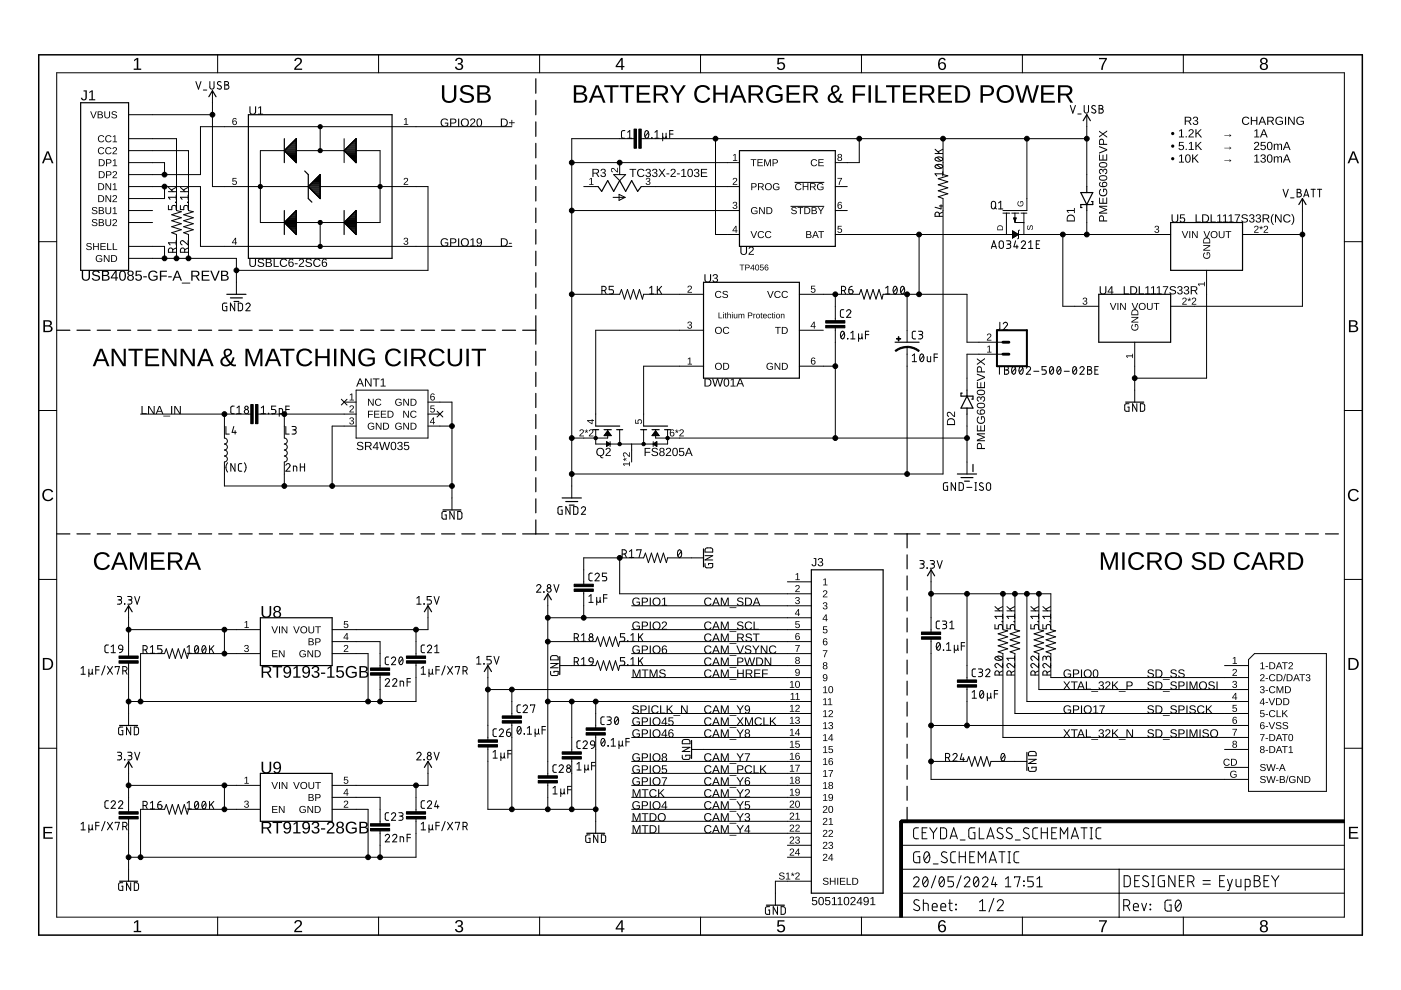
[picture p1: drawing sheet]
<svg xmlns="http://www.w3.org/2000/svg" width="297mm" height="210mm" viewBox="0 0 297 210" stroke-linecap="round" stroke-linejoin="round" font-family="sans-serif">
<g fill="#000">
<path d="M28.4 12.7l.6-.4h.3v2.2h.6v.3h-1.6v-.3h.7v-1.9l-.6 .4zM62.7 12.4a.82 .82 0 0 1 1.2 .2 .82 .82 0 0 1-.4 1.2l-.8 .7h1.4v.3h-1.7a2.17 2.17 0 0 1 1-1.3 .5 .5 0 0 0 .1-.9 .5 .5 0 0 0-.8 .3h-.3zM96.8 12.4a.75 .75 0 0 1 1-.1 .75 .75 0 0 1 .1 1.1l-.3 .1a.68 .68 0 0 1 .6 .8 .68 .68 0 0 1-.9 .6l-.7-.4-.1-.3 .3-.1a.52 .52 0 0 0 .7 .5 .52 .52 0 0 0 .2-.8l-.6-.1v-.3a.49 .49 0 0 0 .7-.3 .49 .49 0 0 0-.4-.6 .49 .49 0 0 0-.6 .4h-.3zM164.9 12.3h1.4v.3h-1.1l-.1 .8a.87 .87 0 0 1 1.2 .2 .87 .87 0 0 1-.1 1.1 .87 .87 0 0 1-1.2 0l-.3-.5h.3a.57 .57 0 0 0 .9 .3 .57 .57 0 0 0 .1-.9 .57 .57 0 0 0-.9 0h-.3zM233 12.3h1.7v.2l-.7 1.4-.2 .9h-.3a4 4 0 0 1 .9-2.2h-1.4zM49.3 37.7h.8v.2h-.6v.5a.5 .5 0 0 1 .7 .2 .5 .5 0 0 1-.3 .7 .5 .5 0 0 1-.7-.4l.5 .2a.34 .34 0 0 0 .3-.5 .34 .34 0 0 0-.6-.1h-.1zM85.7 37.8a.5 .5 0 0 1 .8 .2 .5 .5 0 0 1-.4 .7l-.3 .3h.7v.2h-.9l.5-.7a.3 .3 0 0 0 .2-.5 .3 .3 0 0 0-.5 .1h-.2zM85.7 25.3l.5-.3v1.3h.4v.2h-1v-.2h.4v-1.1l-.3 .2zM125 38l.5-.3v1.3h.3v.2h-.9v-.2h.4v-1.1l-.3 .2zM129.6 35.7a.78 .78 0 0 1 1.1 .5l.2 .1v-.7h.1v1l-.7-.6a.3 .3 0 0 0-.5-.2 .3 .3 0 0 0 .1 .6v.1l-.3-.3zM137.1 37.8a.43 .43 0 0 1 .7 0 .43 .43 0 0 1-.2 .6 .39 .39 0 0 1 .3 .5 .39 .39 0 0 1-.5 .3l-.5-.2v-.2h.2a.3 .3 0 0 0 .4 .3 .3 .3 0 0 0 .1-.5l-.4-.1v-.1a.29 .29 0 0 0 .5-.2 .29 .29 0 0 0-.2-.4 .29 .29 0 0 0-.4 .3h-.2zM155.5 37.8a.5 .5 0 0 1 .8 .2 .5 .5 0 0 1-.5 .7l-.3 .3h.8v.2h-1l.6-.7a.3 .3 0 0 0 .2-.5 .3 .3 0 0 0-.6 .1h-.1z"/>
<path d="M155.4 32.9l.6-.3v1.4h.3v.1h-.9v-.1h.4v-1.2l-.4 .3zM177.6 37.7h.9l-.5 1.5h-.2l.1-.4 .4-.9h-.7zM85.7 50.5a.43 .43 0 0 1 .7 0 .43 .43 0 0 1-.2 .6 .39 .39 0 0 1 .4 .5 .39 .39 0 0 1-.5 .3l-.5-.2-.1-.2h.2a.3 .3 0 0 0 .4 .3 .3 .3 0 0 0 .2-.5l-.4-.1v-.1a.29 .29 0 0 0 .4-.2 .29 .29 0 0 0-.2-.4 .29 .29 0 0 0-.3 .3h-.2zM155.5 42.9a.43 .43 0 0 1 .7 0 .43 .43 0 0 1-.2 .6 .39 .39 0 0 1 .3 .5 .39 .39 0 0 1-.5 .3l-.4-.2-.1-.2h.2a.3 .3 0 0 0 .4 .2 .3 .3 0 0 0 .1-.4l-.3-.1v-.2a.29 .29 0 0 0 .4-.1 .29 .29 0 0 0-.2-.4 .29 .29 0 0 0-.4 .3h-.2zM177.6 47.9h.9v.1h-.7v.5a.5 .5 0 0 1 .7 .2 .5 .5 0 0 1-.3 .7 .5 .5 0 0 1-.7-.4l.5 .2a.34 .34 0 0 0 .3-.5 .34 .34 0 0 0-.5 0h-.2zM215.9 42.7l.1-.1 .1 .2a.48 .48 0 0 0 0 .7 .48 .48 0 0 0 .7 0 .48 .48 0 0 0-.1-.7h-.2v.3h-.1v-.5h.4a.65 .65 0 0 1 .1 .9 .65 .65 0 0 1-.9 .1 .65 .65 0 0 1-.1-.9zM217.9 47.8h.1l.1 .2a.28 .28 0 0 0-.3 .3 .28 .28 0 0 0 .4 .2 .51 .51 0 0 1 .2-.5 .51 .51 0 0 1 .5-.1l.1 .2a.55 .55 0 0 1-.3 .7v-.2a.33 .33 0 0 0 .2-.4 .33 .33 0 0 0-.4-.2l-.1 .5a.3 .3 0 0 1-.4 .2 .3 .3 0 0 1-.2-.2zM244.9 48a.43 .43 0 0 1 .7-.1 .43 .43 0 0 1-.2 .7 .39 .39 0 0 1 .4 .5 .39 .39 0 0 1-.5 .3l-.5-.2v-.2h.2a.3 .3 0 0 0 .4 .2 .3 .3 0 0 0 .1-.4l-.4-.1v-.2a.29 .29 0 0 0 .4-.1 .29 .29 0 0 0-.2-.4 .29 .29 0 0 0-.3 .3l-.2-.1zM145.9 60.7a.5 .5 0 0 1 .8 .2 .5 .5 0 0 1-.5 .7l-.2 .3h.7v.2h-1l.6-.8a.3 .3 0 0 0 .2-.5 .32 .32 0 0 0-.6 .2l-.1-.1zM145.8 76.1l.6-.3v1.3h.3v.2h-.9v-.2h.4v-1.1l-.4 .2zM145.9 68.3a.43 .43 0 0 1 .7 0 .43 .43 0 0 1-.2 .6 .39 .39 0 0 1 .3 .5 .39 .39 0 0 1-.5 .3l-.4-.2-.1-.2h.2a.3 .3 0 0 0 .4 .2 .3 .3 0 0 0 .1-.4l-.3-.1v-.2a.29 .29 0 0 0 .4-.1 .29 .29 0 0 0-.2-.4 .29 .29 0 0 0-.4 .3h-.2zM172 60.6h.8v.1h-.6l-.1 .5a.5 .5 0 0 1 .8 .2 .5 .5 0 0 1-.4 .7 .5 .5 0 0 1-.6-.4l.5 .2a.34 .34 0 0 0 .3-.5 .34 .34 0 0 0-.6 0h-.2z"/>
<path d="M209.4 70.8a.5 .5 0 0 1 .8 .2 .5 .5 0 0 1-.5 .7l-.3 .3h.8v.2h-1l.6-.7a.3 .3 0 0 0 .1-.5 .3 .3 0 0 0-.5 .1h-.2zM209.3 73.5l.6-.2v1.3h.3v.1h-.9v-.1h.4v-1.1l-.4 .2zM229.7 63.2a.43 .43 0 0 1 .7 0 .43 .43 0 0 1-.2 .6 .39 .39 0 0 1 .3 .5 .39 .39 0 0 1-.5 .3l-.4-.2-.1-.2h.2a.3 .3 0 0 0 .4 .3 .3 .3 0 0 0 .1-.5l-.3-.1v-.1a.29 .29 0 0 0 .4-.2 .29 .29 0 0 0-.2-.4 .29 .29 0 0 0-.4 .3h-.2zM238.8 75.4h1.3v-.4h.1v.9h-.1v-.4h-1.2l.3 .4h-.2zM254 60.1h1.3v-.3h.2v.9h-.2v-.4h-1.1l.2 .3h-.2zM74.2 86.1a.5 .5 0 0 1 .8 .2 .5 .5 0 0 1-.4 .7l-.3 .3h.8v.1h-1l.5-.7a.3 .3 0 0 0 .2-.5 .3 .3 0 0 0-.5 .2l-.2-.1zM74.2 83.7l.5-.3v1.3h.4v.2h-1v-.2h.4v-1.1l-.3 .3zM74.2 88.6a.43 .43 0 0 1 .7 0 .43 .43 0 0 1-.2 .6 .39 .39 0 0 1 .4 .5 .39 .39 0 0 1-.5 .3l-.5-.2v-.2h.1a.3 .3 0 0 0 .5 .3 .3 .3 0 0 0 .1-.5l-.4-.1v-.1a.29 .29 0 0 0 .4-.2 .29 .29 0 0 0-.2-.4 .29 .29 0 0 0-.3 .3h-.2zM91.3 86h.8v.1h-.6l-.1 .5a.5 .5 0 0 1 .7 .2 .5 .5 0 0 1-.3 .7 .5 .5 0 0 1-.6-.4l.5 .2a.34 .34 0 0 0 .3-.5 .34 .34 0 0 0-.6 0h-.2zM134.6 89h.2v.6l.5 .1a.5 .5 0 0 1 .2-.8 .5 .5 0 0 1 .7 .4 .5 .5 0 0 1-.4 .6l.2-.5a.34 .34 0 0 0-.5-.3 .34 .34 0 0 0-.1 .6v.2l-.8-.1zM9.3 104a1.27 1.27 0 0 1 2 .3l-.3 .1a.97 .97 0 0 0-1.4-.1 .97 .97 0 0 0-.1 1.3 .97 .97 0 0 0 1.4 .1l.1-.2 .3 .1a1.3 1.3 0 0 1-1.9 .4 1.3 1.3 0 0 1-.1-2zM286.1 104a1.27 1.27 0 0 1 2 .3l-.3 .1a.97 .97 0 0 0-1.4-.1 .97 .97 0 0 0-.1 1.3 .97 .97 0 0 0 1.4 .1l.1-.2 .3 .1a1.3 1.3 0 0 1-1.9 .4 1.3 1.3 0 0 1-.1-2z"/>
<path d="M51.9 131.9l.5-.2v1.3h.4v.2h-1v-.2h.4v-1.1l-.3 .2zM51.9 136.8a.43 .43 0 0 1 .7 0 .43 .43 0 0 1-.2 .7 .39 .39 0 0 1 .4 .4 .39 .39 0 0 1-.5 .4l-.5-.3v-.1l.1-.1a.3 .3 0 0 0 .5 .3 .3 .3 0 0 0 .1-.5h-.4v-.2a.29 .29 0 0 0 .4-.1 .29 .29 0 0 0-.2-.4 .29 .29 0 0 0-.3 .2h-.2zM73 136.8a.5 .5 0 0 1 .8 .3 .5 .5 0 0 1-.4 .6l-.3 .4h.7v.1h-.9l.5-.7a.3 .3 0 0 0 .2-.5 .3 .3 0 0 0-.5 .1h-.2zM72.9 131.7h.9v.1h-.7v.5a.5 .5 0 0 1 .7 .2 .5 .5 0 0 1-.3 .7 .5 .5 0 0 1-.6-.4l.4 .2a.34 .34 0 0 0 .3-.5 .34 .34 0 0 0-.5 0h-.2zM168.8 124.1a.5 .5 0 0 1 .7 .3 .5 .5 0 0 1-.4 .6l-.3 .4h.8v.1h-1l.5-.7a.3 .3 0 0 0 .2-.5 .3 .3 0 0 0-.5 .1h-.2zM168.7 121.8l.5-.3v1.3h.4v.2h-.9v-.2h.3v-1.1l-.3 .2zM168.6 136.8h1l-.5 1.4h-.2v-.4l.5-.9h-.8zM168.7 126.7a.43 .43 0 0 1 .7 0 .43 .43 0 0 1-.2 .6 .39 .39 0 0 1 .4 .5 .39 .39 0 0 1-.5 .3l-.5-.2v-.2h.2a.3 .3 0 0 0 .4 .2 .3 .3 0 0 0 .1-.4l-.4-.1v-.2a.29 .29 0 0 0 .4-.1 .29 .29 0 0 0-.2-.4 .29 .29 0 0 0-.3 .3h-.2zM168.7 131.7h.8v.1h-.7v.5a.5 .5 0 0 1 .7 .2 .5 .5 0 0 1-.3 .7 .5 .5 0 0 1-.6-.4l.5 .2a.34 .34 0 0 0 .3-.5 .34 .34 0 0 0-.6 0h-.2zM174.6 125.3a.5 .5 0 0 1 .8 .2 .5 .5 0 0 1-.4 .7l-.3 .3h.7v.2h-.9l.5-.8a.3 .3 0 0 0 .2-.5 .3 .3 0 0 0-.5 .2l-.2-.1zM174.6 122.9l.5-.3v1.4h.3v.1h-.9v-.1h.4v-1.2l-.3 .3zM174.5 137.9h.9l-.5 1.4h-.2l.1-.3 .4-1h-.7z"/>
<path d="M174.6 127.8a.43 .43 0 0 1 .7 0 .43 .43 0 0 1-.2 .6 .39 .39 0 0 1 .3 .5 .39 .39 0 0 1-.5 .3l-.4-.2-.1-.2h.2a.3 .3 0 0 0 .4 .3 .3 .3 0 0 0 .2-.5l-.4-.1v-.1a.29 .29 0 0 0 .4-.2 .29 .29 0 0 0-.2-.4 .29 .29 0 0 0-.4 .3h-.1zM174.5 132.8h.9v.2h-.7v.4a.5 .5 0 0 1 .7 .3 .5 .5 0 0 1-.3 .6 .5 .5 0 0 1-.7-.4l.5 .2a.34 .34 0 0 0 .3-.4 .34 .34 0 0 0-.5-.1h-.2zM261.5 141.9a.5 .5 0 0 1 .7 .2 .5 .5 0 0 1-.4 .7l-.3 .4h.8v.1h-1l.5-.7a.3 .3 0 0 0 .2-.5 .3 .3 0 0 0-.5 .1h-.2zM261.4 139.5l.5-.2v1.3h.4v.2h-1v-.2h.4v-1.1l-.3 .2zM261.3 154.5h1l-.5 1.5h-.2v-.4l.5-.9h-.8zM261.4 144.5a.43 .43 0 0 1 .7-.1 .43 .43 0 0 1-.2 .7 .39 .39 0 0 1 .4 .5 .39 .39 0 0 1-.5 .3l-.5-.3v-.1h.2a.3 .3 0 0 0 .4 .2 .3 .3 0 0 0 .1-.5h-.4v-.2a.29 .29 0 0 0 .4-.1 .29 .29 0 0 0-.2-.4 .29 .29 0 0 0-.3 .3l-.2-.1zM261.4 149.5h.8v.1h-.7v.5a.5 .5 0 0 1 .7 .2 .5 .5 0 0 1-.3 .7 .5 .5 0 0 1-.6-.4l.5 .2a.34 .34 0 0 0 .3-.5 .34 .34 0 0 0-.6-.1h-.2zM9.2 175.3h1.9v.3h-1.6v.8h1.5v.3h-1.5v.9h1.7v.2h-2zM51.9 164.9l.5-.2v1.3h.4v.2h-1v-.2h.4v-1.1l-.3 .2zM51.9 169.9a.43 .43 0 0 1 .7-.1 .43 .43 0 0 1-.2 .7 .39 .39 0 0 1 .4 .5 .39 .39 0 0 1-.5 .3l-.5-.3v-.1l.1-.1a.3 .3 0 0 0 .5 .3 .3 .3 0 0 0 .1-.5h-.4v-.2a.29 .29 0 0 0 .4-.1 .29 .29 0 0 0-.2-.4 .29 .29 0 0 0-.3 .2h-.2zM73 169.9a.5 .5 0 0 1 .8 .2 .5 .5 0 0 1-.4 .7l-.3 .3h.7v.1h-.9l.5-.7a.3 .3 0 0 0 .2-.5 .3 .3 0 0 0-.5 .2l-.2-.1zM72.9 164.7h.9v.2h-.7v.4a.5 .5 0 0 1 .7 .2 .5 .5 0 0 1-.3 .7 .5 .5 0 0 1-.6-.4l.4 .2a.34 .34 0 0 0 .3-.5 .34 .34 0 0 0-.5 0h-.2z"/>
<path d="M261 163.6l.8-.2 .4 .3-.2 .1a.58 .58 0 0 0-.8 0 .58 .58 0 0 0 0 .8 .58 .58 0 0 0 .8 0v-.3h-.4v-.1h.6v.5a.8 .8 0 0 1-1.1 0 .8 .8 0 0 1-.1-1.1zM286 175.3h1.9v.3h-1.6v.8h1.5v.3h-1.5v.9h1.7v.2h-2zM28.4 195.5l.6-.4h.3v2.3h.6v.2h-1.6v-.2h.7v-2l-.6 .4zM62.7 195.3a.82 .82 0 0 1 1.2 .1 .82 .82 0 0 1-.4 1.2l-.8 .8h1.4v.2h-1.7a2.17 2.17 0 0 1 1-1.3 .5 .5 0 0 0 .1-.9 .5 .5 0 0 0-.8 .4l-.3-.1zM96.8 195.3a.75 .75 0 0 1 1-.1 .75 .75 0 0 1 .1 1l-.3 .1a.68 .68 0 0 1 .6 .9 .68 .68 0 0 1-.9 .5l-.7-.3-.1-.4h.3a.52 .52 0 0 0 .7 .4 .52 .52 0 0 0 .2-.8l-.6-.1v-.3a.49 .49 0 0 0 .7-.2 .49 .49 0 0 0-.4-.7 .49 .49 0 0 0-.6 .5l-.3-.1zM164.9 195.1h1.4v.3h-1.1l-.1 .8a.87 .87 0 0 1 1.2 .2 .87 .87 0 0 1-.1 1.2 .87 .87 0 0 1-1.2-.1l-.3-.4 .3-.1a.57 .57 0 0 0 .9 .3 .57 .57 0 0 0 .1-.9 .57 .57 0 0 0-.9 .1h-.3zM233 195.1h1.7v.3l-.7 1.4-.2 .8h-.3a4 4 0 0 1 .9-2.2h-1.4z"/>
<path d="M131.7 12.3h.3v1.7h.4v.2h-.4v.6h-.3v-.6h-1.2v-.2zM131.7 12.6l-.9 1.4h.9z"/>
<path d="M199.3 12.4l.5-.2a.67 .67 0 0 1 .7 .6h-.3a.53 .53 0 0 0-.7-.2 .53 .53 0 0 0-.3 .6v.3a.83 .83 0 0 1 1.2 0 .83 .83 0 0 1-.1 1.2 .83 .83 0 0 1-1.2-.2 1.93 1.93 0 0 1 .2-2.1zM199.1 14a.6 .6 0 0 0 1.2 0 .6 .6 0 0 0-1.2 0z"/>
<path d="M267.4 12.4a.75 .75 0 0 1 1.1-.1 .75 .75 0 0 1 0 1.1l-.2 .1a.74 .74 0 0 1 .5 1 .74 .74 0 0 1-1.1 .3 .69 .69 0 0 1-.6-.6 .69 .69 0 0 1 .5-.7l-.4-.4v-.4zM267.5 12.9a.47 .47 0 0 0 .9 0 .47 .47 0 0 0-.9 0zM267.4 14.1a.55 .55 0 0 0 1.1 0 .55 .55 0 0 0-1.1 0z"/>
<path d="M9.9 32.1h.4l1 2.5h-.3l-.3-.7h-1.2l-.2 .7h-.4zM10.1 32.3l-.5 1.3h1z"/>
<path d="M17.7 19.2h.7v1.4a.63 .63 0 0 1-.6 .7 .63 .63 0 0 1-.7-.6h.3a.35 .35 0 0 0 .4 .4 .35 .35 0 0 0 .3-.5v-1.2h-.4zM18.9 19.5l.8-.3v1.8h.5v.3h-1.3v-.3h.5v-1.6l-.5 .4z"/>
<path d="M19.1 23.6h.2l.5 1.3 .5-1.3h.2l-.6 1.5h-.2zM20.7 23.6l1 .2v.3l-.2 .2 .3 .2-.1 .5-1 .1zM20.9 23.8v.4l.6-.1v-.3zM20.9 24.4v.5l.7-.1-.1-.4zM22.1 23.6h.2v.9a.41 .41 0 0 0 .4 .4 .41 .41 0 0 0 .4-.4v-.9h.2v.9a.61 .61 0 0 1-.6 .6 .61 .61 0 0 1-.6-.6zM23.8 23.7l.6-.1 .4 .3-.2 .1a.34 .34 0 0 0-.4-.3 .34 .34 0 0 0-.3 .4 .71 .71 0 0 1 .9 .8l-.4 .2a.64 .64 0 0 1-.8-.4h.2a.39 .39 0 0 0 .5 .3 .39 .39 0 0 0 .3-.5l-.6-.1a.38 .38 0 0 1-.3-.3 .38 .38 0 0 1 .1-.4z"/>
<path d="M20.9 28.9l.8-.2 .4 .3-.2 .1a.54 .54 0 0 0-.8-.1 .54 .54 0 0 0 .1 .9 .54 .54 0 0 0 .7-.2l.2 .1a.75 .75 0 0 1-1.1 .2 .75 .75 0 0 1-.1-1.1zM22.5 28.9l.7-.2 .4 .3-.1 .1a.54 .54 0 0 0-.9-.1 .54 .54 0 0 0 .1 .9 .54 .54 0 0 0 .8-.2l.2 .1a.75 .75 0 0 1-1.2 .2 .75 .75 0 0 1 0-1.1zM23.9 28.9l.6-.2v1.3h.3v.2h-.9v-.2h.4v-1.1l-.4 .2z"/>
<path d="M20.9 31.4l.8-.2 .4 .4h-.2a.54 .54 0 0 0-.8 0 .54 .54 0 0 0 .1 .8 .54 .54 0 0 0 .7-.2l.2 .1a.75 .75 0 0 1-1.1 .3 .75 .75 0 0 1-.1-1.2zM22.5 31.4l.7-.2 .4 .4h-.1a.54 .54 0 0 0-.9 0 .54 .54 0 0 0 .1 .8 .54 .54 0 0 0 .8-.2l.2 .1a.75 .75 0 0 1-1.2 .3 .75 .75 0 0 1 0-1.2zM24 31.3a.5 .5 0 0 1 .8 .2 .5 .5 0 0 1-.5 .7l-.3 .3h.8v.2h-1l.6-.7a.3 .3 0 0 0 .2-.5 .3 .3 0 0 0-.6 .1h-.1z"/>
<path d="M20.8 38.8h.5a.74 .74 0 0 1 .8 .7 .74 .74 0 0 1-.7 .8h-.6zM21 39v1.2a.62 .62 0 0 0 .9-.6 .62 .62 0 0 0-.9-.6zM22.4 38.8h.2l.8 1.3v-1.3h.2v1.5h-.3l-.8-1.2v1.2h-.1zM23.9 39.1l.6-.3v1.4h.3v.1h-.9v-.1h.4v-1.2l-.4 .3z"/>
<path d="M20.9 33.8h.5a.74 .74 0 0 1 .8 .7 .74 .74 0 0 1-.7 .7h-.6zM21.1 33.9v1.2a.62 .62 0 0 0 .9-.6 .62 .62 0 0 0-.9-.6zM22.5 33.8h.6a.45 .45 0 0 1 .5 .4 .45 .45 0 0 1-.5 .5h-.4v.5h-.2zM22.7 33.9v.6l.7-.1-.1-.4zM23.9 34l.6-.2v1.3h.3v.1h-.9v-.1h.4v-1.2l-.4 .3z"/>
<path d="M20.9 36.3h.5a.74 .74 0 0 1 .8 .7 .74 .74 0 0 1-.7 .8h-.6zM21.1 36.5v1.1a.62 .62 0 0 0 .9-.6 .62 .62 0 0 0-.9-.5zM22.5 36.3h.6a.45 .45 0 0 1 .5 .4 .45 .45 0 0 1-.5 .5h-.4v.6h-.2zM22.7 36.5v.5l.7-.1-.1-.4zM24 36.4a.5 .5 0 0 1 .8 .2 .5 .5 0 0 1-.4 .7l-.3 .3h.7v.2h-.9l.5-.7a.3 .3 0 0 0 .2-.5 .3 .3 0 0 0-.5 .1h-.2z"/>
<path d="M49.5 25.1l.5-.1 .2 .3-.6-.1-.2 .5a.47 .47 0 0 1 .8 .1 .47 .47 0 0 1-.2 .7 .47 .47 0 0 1-.7-.3v-.6zM49.4 26a.31 .31 0 0 0 .6 0 .31 .31 0 0 0-.6 0z"/>
<path d="M52.9 22.6h.2v1a.48 .48 0 0 0 .5 .5 .48 .48 0 0 0 .5-.5v-1h.2v1a.72 .72 0 0 1-.7 .7 .72 .72 0 0 1-.7-.6zM54.7 22.8l.7-.2v1.5h.4v.2h-1.1v-.2h.4v-1.3l-.4 .2z"/>
<path d="M93.6 25.3a.9 .9 0 0 1 1.4 .2l-.2 .1a.68 .68 0 0 0-1 0 .68 .68 0 0 0 0 .9 .68 .68 0 0 0 .9 .1l.1-.4h-.5v-.2h.7v.6a.94 .94 0 0 1-1.3 .1 .94 .94 0 0 1-.1-1.4zM95.4 25.1h.8a.53 .53 0 0 1 .6 .6 .53 .53 0 0 1-.6 .5h-.5v.7h-.3zM95.7 25.3v.7h.7a.35 .35 0 0 0 0-.6zM97.1 25.1h.3v1.8h-.3zM97.6 26a.9 .9 0 0 1 1.8 0 .9 .9 0 0 1-1.8 0zM98.1 25.5a.7 .7 0 0 0 .2 1.1 .7 .7 0 0 0 1-.6 .7 .7 0 0 0-.9-.7zM99.8 25.2a.55 .55 0 0 1 .9 .2 .55 .55 0 0 1-.3 .8l-.5 .5h.9v.2h-1.1v-.3l.5-.5a.37 .37 0 0 0 .3-.5 .37 .37 0 0 0-.6-.1l-.2 .1zM101.3 25.2a.64 .64 0 0 1 .7 .1 .64 .64 0 0 1 .2 .7 .64 .64 0 0 1-.6 .9 .64 .64 0 0 1-.6-.9zM101.4 25.3a.97 .97 0 0 0 .2 1.4 .86 .86 0 0 0 0-1.4z"/>
<path d="M93.7 18.1h.5v2.3a1.03 1.03 0 0 0 1 1 1.03 1.03 0 0 0 1.1-1v-2.3h.5v2.3a1.53 1.53 0 0 1-1.5 1.4 1.53 1.53 0 0 1-1.6-1.4zM97.7 18.5a1.7 1.7 0 0 1 2.7 .4l-.5 .1a1.04 1.04 0 0 0-.9-.6 1.04 1.04 0 0 0-.9 .6 1.62 1.62 0 0 0 1.5 .8 1.03 1.03 0 0 1 .9 1.1 1.03 1.03 0 0 1-1.2 .9h-.3a1.41 1.41 0 0 1-1.6-.9l.5-.1a1.25 1.25 0 0 0 2.1 .2 .91 .91 0 0 0-1.1-.9 1.1 1.1 0 0 1-1.2-1.6zM101.2 18.1a3.1 3.1 0 0 1 2.4 .3 .86 .86 0 0 1-.5 1.4 .97 .97 0 0 1 1 1.1 .97 .97 0 0 1-1.1 .9h-1.8zM101.7 18.5v1.2h.8a.61 .61 0 0 0 .8-.6 .61 .61 0 0 0-.8-.6zM101.7 20v1.4h1a.67 .67 0 0 0 .8-.5 .67 .67 0 0 0-.5-.8z"/>
<path d="M106.2 25.1h.6a.86 .86 0 0 1 .9 .9 .86 .86 0 0 1-.9 .9h-.6zM106.4 25.3v1.4a.73 .73 0 0 0 1-.7 .73 .73 0 0 0-1-.7zM108.4 25.4h.2v.5h.5v.2h-.5v.5h-.2v-.5h-.5v-.2h.5z"/>
<path d="M121.7 18.1a3.1 3.1 0 0 1 2.4 .3 .86 .86 0 0 1-.5 1.4 .97 .97 0 0 1 .9 1.1 .97 .97 0 0 1-1 .9h-1.8zM122.2 18.5v1.2h.8a.61 .61 0 0 0 .8-.6 .61 .61 0 0 0-.8-.6zM122.2 20v1.4h.9a.67 .67 0 0 0 .9-.5 .67 .67 0 0 0-.5-.8zM126.3 18.1h.6l1.5 3.7h-.5l-.5-1.1h-1.6l-.5 1.1h-.5zM126.6 18.5l-.7 1.8h1.4zM128.1 18.1h3.1v.4h-1.3v3.3h-.5v-3.3h-1.3zM131.4 18.1h3v.4h-1.2v3.3h-.5v-3.3h-1.3zM135 18.1h2.8v.4h-2.3v1.2h2.2v.4h-2.2v1.3h2.4v.4h-2.9zM138.6 18.1h1.7a1.07 1.07 0 0 1 1.3 .8 1.07 1.07 0 0 1-.9 1.3l1.1 1.6h-.6l-1-1.6h-1.1v1.6h-.5zM139.1 18.5v1.3h1.2a.7 .7 0 0 0 .8-.6 .7 .7 0 0 0-.8-.7zM142.1 18.1h.5l1.1 1.7 1.1-1.7h.6l-1.4 2.1v1.6h-.5v-1.6zM147.7 18.5a1.86 1.86 0 0 1 2.9 .4l-.5 .2a1.32 1.32 0 0 0-1.7-.5 1.32 1.32 0 0 0-.7 1.6 1.29 1.29 0 0 0 1.1 1.2 1.29 1.29 0 0 0 1.4-.8l.4 .3a1.86 1.86 0 0 1-2.5 .7 1.86 1.86 0 0 1-.8-2.5zM151.2 18.1h.5v1.5h2v-1.5h.5v3.7h-.5v-1.7h-2v1.7h-.5zM156.2 18.1h.6l1.5 3.7h-.6l-.4-1.1h-1.7l-.4 1.1h-.5zM156.5 18.5l-.7 1.8h1.4zM158.7 18.1h1.7a1.07 1.07 0 0 1 1.3 .8 1.07 1.07 0 0 1-.9 1.3l1.1 1.6h-.6l-.9-1.6h-1.2v1.6h-.5zM159.2 18.5v1.3h1.2a.7 .7 0 0 0 .8-.6 .7 .7 0 0 0-.8-.7zM162.9 18.5a1.94 1.94 0 0 1 2.9 .4l-.4 .1a1.36 1.36 0 0 0-1.8-.4 1.36 1.36 0 0 0-.6 1.6 1.48 1.48 0 0 0 2.5 .8v-.7h-1.1v-.4h1.5v1.3a2.02 2.02 0 0 1-2.9 .2 2.02 2.02 0 0 1-.1-2.9zM166.8 18.1h2.8v.4h-2.3v1.2h2.1v.4h-2.1v1.3h2.4v.4h-2.9zM170.4 18.1h1.7a1.07 1.07 0 0 1 1.3 .8 1.07 1.07 0 0 1-.9 1.3l1 1.6h-.5l-1-1.6h-1.1v1.6h-.5zM170.9 18.5v1.3h1.2a.7 .7 0 0 0 .8-.6 .7 .7 0 0 0-.9-.7zM176.4 18.3a.85 .85 0 0 1 1.2-.2 .85 .85 0 0 1 .1 1.3l-.8 .4 .8 1.1 .4-1.1 .4 .2-.6 1.2 .4 .2h.5v.4h-.4a1.41 1.41 0 0 0-1.6 0 1.1 1.1 0 0 1-1.3-.8 1.1 1.1 0 0 1 .9-1.3l-.2-.8zM176.7 18.5l-.1 .4 .1 .6a.74 .74 0 0 0 .7-1l-.3-.1zM176.1 20.3a.78 .78 0 0 0 .2 1.1 .78 .78 0 0 0 1.1-.2l-.9-1.2zM180.8 18.1h2.6v.4h-2.1v1.4h2.1v.4h-2.1v1.5h-.5zM184.2 18.1h.5v3.7h-.5zM185.6 18.1h.5v3.3h1.9v.4h-2.4zM187.9 18.1h3v.4h-1.3v3.3h-.5v-3.3h-1.2zM191.5 18.1h2.8v.4h-2.3v1.2h2.1v.4h-2.1v1.3h2.4v.4h-2.9zM195.1 18.1h1.7a1.07 1.07 0 0 1 1.3 .8 1.07 1.07 0 0 1-.9 1.3l1 1.6h-.5l-1-1.6h-1.1v1.6h-.5zM195.6 18.5v1.3h1.2a.7 .7 0 0 0 .8-.6 .7 .7 0 0 0-.9-.7zM198.9 18.1h2.8v.4h-2.3v1.2h2.2v.4h-2.2v1.3h2.4v.4h-2.9zM202.5 18.1a3.5 3.5 0 0 1 2.7 .5 1.89 1.89 0 0 1 .4 2 1.89 1.89 0 0 1-1.7 1.2h-1.4zM203 18.5v2.9h.8a1.45 1.45 0 0 0 1.4-1.5 1.45 1.45 0 0 0-1.5-1.4zM207.9 18.1h1.6a1.14 1.14 0 0 1 1.3 1.1 1.14 1.14 0 0 1-1.3 1.1h-1.1v1.5h-.5zM208.4 18.5v1.4h1a.74 .74 0 0 0 .9-.7 .74 .74 0 0 0-.9-.7zM211.8 18.5a1.89 1.89 0 0 1 2.8 .2 1.89 1.89 0 0 1-.5 2.8 1.89 1.89 0 0 1-2.7-.8l-.1-1.2zM212.1 18.8a1.5 1.5 0 0 0-.1 2 1.5 1.5 0 0 0 1.9 .4 1.52 1.52 0 0 0 .5-1.9 1.52 1.52 0 0 0-1.8-.8zM215.2 18.1h.6l.8 3.2 .9-3.2h.5l.9 3.2 .9-3.2h.5l-1.1 3.7h-.6l-.8-3.2-.9 3.2h-.6zM220.7 18.1h2.8v.4h-2.3v1.2h2.2v.4h-2.2v1.3h2.5v.4h-3zM224.3 18.1h1.8a1.07 1.07 0 0 1 1.3 .8 1.07 1.07 0 0 1-.9 1.3l1 1.6h-.6l-.9-1.6h-1.2v1.6h-.5zM224.8 18.5v1.3h1.2a.7 .7 0 0 0 .9-.6 .7 .7 0 0 0-.9-.7z"/>
<path d="M125.6 35.8h.8a.5 .5 0 0 1 .6 .4 .5 .5 0 0 1-.4 .6l.5 .7h-.3l-.4-.7h-.6v.7h-.2zM125.8 36v.6h.6a.32 .32 0 0 0 .4-.3 .32 .32 0 0 0-.4-.3zM127.5 35.9a.5 .5 0 0 1 .8 0 .5 .5 0 0 1-.2 .7 .51 .51 0 0 1 .2 .8 .51 .51 0 0 1-.8 0l-.2-.3h.2a.35 .35 0 0 0 .5 .3 .35 .35 0 0 0 .1-.6l-.4-.1v-.2a.33 .33 0 0 0 .5-.1 .33 .33 0 0 0-.2-.5 .33 .33 0 0 0-.5 .3h-.2z"/>
<path d="M133.5 35.8h1.4v.2h-.6v1.5h-.2v-1.5h-.6zM135.3 36a.86 .86 0 0 1 1.3 .2l-.2 .1a.63 .63 0 0 0-.9-.1 .63 .63 0 0 0 0 1 .63 .63 0 0 0 1-.2l.1 .1a.88 .88 0 0 1-1.3 .3 .88 .88 0 0 1 0-1.4zM137 35.9a.5 .5 0 0 1 .9 0 .5 .5 0 0 1-.3 .7 .51 .51 0 0 1 .3 .8 .51 .51 0 0 1-.9 0l-.2-.3h.3a.35 .35 0 0 0 .4 .3 .35 .35 0 0 0 .2-.6l-.4-.1v-.1a.33 .33 0 0 0 .4-.2 .33 .33 0 0 0-.2-.5 .33 .33 0 0 0-.4 .3h-.2zM138.4 35.9a.5 .5 0 0 1 .8 0 .5 .5 0 0 1-.2 .7 .51 .51 0 0 1 .2 .8 .51 .51 0 0 1-.8 0l-.2-.3h.3a.35 .35 0 0 0 .4 .3 .35 .35 0 0 0 .2-.6l-.5-.1v-.1a.33 .33 0 0 0 .5-.2 .33 .33 0 0 0-.2-.5 .33 .33 0 0 0-.4 .3h-.2zM139.6 35.8h.3l.5 .7 .4-.7h.3l-.6 .8 .6 .9h-.2l-.5-.7-.6 .7h-.2l.6-.9zM141.3 36.8h.6v.2h-.6zM142.3 35.9a.55 .55 0 0 1 .9 .1 .55 .55 0 0 1-.3 .8l-.5 .5h.9v.2h-1.2l.1-.3 .5-.4a.37 .37 0 0 0 .3-.6 .37 .37 0 0 0-.6-.1l-.2 .1zM143.5 36.8h.6v.2h-.6zM144.5 36.1l.6-.3v1.5h.4v.2h-1.1v-.2h.5v-1.3l-.4 .3zM146 35.9a.64 .64 0 0 1 .7 0 .64 .64 0 0 1 .2 .8 .64 .64 0 0 1-.6 .9 .64 .64 0 0 1-.6-.9zM146.2 36a.97 .97 0 0 0 .1 1.4 .86 .86 0 0 0 0-1.4zM147.3 35.9a.5 .5 0 0 1 .8 0 .5 .5 0 0 1-.2 .7 .51 .51 0 0 1 .2 .8 .51 .51 0 0 1-.8 0l-.2-.3h.2a.35 .35 0 0 0 .5 .3 .35 .35 0 0 0 .2-.6l-.5-.1v-.1a.33 .33 0 0 0 .5-.2 .33 .33 0 0 0-.2-.5 .33 .33 0 0 0-.4 .3h-.3zM148.6 35.8h1.3v.2h-1.1v.5h1v.2h-1v.6h1.2v.2h-1.4z"/>
<path d="M159.2 33.8h1.2v.1h-.5v1.3h-.2v-1.3h-.5zM160.6 33.8h1.1v.1h-.9v.5h.8v.2h-.8v.5h1v.1h-1.2zM162 33.8h.3l.4 1.2 .5-1.2h.2v1.4h-.1v-1.3l-.5 1.3h-.1l-.5-1.3v1.3h-.2zM163.8 33.8h.6a.45 .45 0 0 1 .5 .4 .45 .45 0 0 1-.5 .5h-.4v.5h-.2zM164 33.9v.6l.7-.1-.1-.4z"/>
<path d="M159.3 38.8h.6a.45 .45 0 0 1 .5 .5 .45 .45 0 0 1-.5 .4h-.4v.6h-.2zM159.5 39v.6l.7-.1-.1-.5zM160.7 38.8h.7a.43 .43 0 0 1 .5 .4 .43 .43 0 0 1-.3 .5l.4 .6h-.2l-.4-.6h-.5v.6h-.2zM160.9 39v.5h.5a.28 .28 0 0 0 .3-.2 .28 .28 0 0 0-.3-.3zM162.1 39.6a.76 .76 0 0 1 1.5 0 .76 .76 0 0 1-1.5 0zM162.3 39.6a.57 .57 0 0 0 1.1 0 .57 .57 0 0 0-1.1 0zM164 39l.8-.2 .4 .4h-.2a.58 .58 0 0 0-.8 0 .58 .58 0 0 0 0 .9 .58 .58 0 0 0 .9-.1v-.3h-.5v-.1h.6v.5a.8 .8 0 0 1-1.1 .1 .8 .8 0 0 1-.1-1.2z"/>
<path d="M168.8 39l.7-.2 .4 .4h-.2a.54 .54 0 0 0-.8 0 .54 .54 0 0 0 .1 .8 .54 .54 0 0 0 .8-.1h.1a.75 .75 0 0 1-1.1 .3 .75 .75 0 0 1 0-1.2zM170.2 38.8h.2v.7h.8v-.7h.2v1.5h-.2v-.7h-.8v.7h-.2zM171.7 38.8h.7a.43 .43 0 0 1 .5 .4 .43 .43 0 0 1-.3 .5l.4 .6h-.2l-.4-.6h-.5v.6h-.2zM171.9 39v.5h.5a.28 .28 0 0 0 .3-.2 .28 .28 0 0 0-.3-.3zM173.4 39l.8-.2 .4 .4h-.2a.58 .58 0 0 0-.8 0 .58 .58 0 0 0 0 .9 .58 .58 0 0 0 .8-.1v-.3h-.4v-.1h.6v.5a.8 .8 0 0 1-1.1 .1 .8 .8 0 0 1-.1-1.2z"/>
<path d="M172.1 33.9l.7-.1 .4 .3-.1 .1a.54 .54 0 0 0-.9-.1 .54 .54 0 0 0 .1 .8 .54 .54 0 0 0 .8-.1l.2 .1a.75 .75 0 0 1-1.2 .2 .75 .75 0 0 1 0-1.2zM173.5 33.8h1.1v.1h-.9v.5h.9v.2h-.9v.5h1v.1h-1.2z"/>
<path d="M177.7 32.7a.43 .43 0 0 1 .7 0 .43 .43 0 0 1-.2 .6 .42 .42 0 0 1 .2 .7 .42 .42 0 0 1-.7 0 .42 .42 0 0 1 .1-.7l-.2-.2zM177.8 33a.27 .27 0 0 0 .5 0 .27 .27 0 0 0-.5 0zM177.7 33.7a.31 .31 0 0 0 .6 0 .31 .31 0 0 0-.6 0z"/>
<path d="M248.3 28.3a.35 .35 0 0 1 .7 0 .35 .35 0 0 1-.7 0zM250 27.7l.6-.3v1.6h.4v.1h-1v-.1h.4v-1.4l-.4 .3zM251.4 28.9h.2v.2h-.2zM252.2 27.5a.55 .55 0 0 1 .8 .1 .55 .55 0 0 1-.3 .8l-.5 .6h.9v.1h-1.1v-.2l.5-.5a.37 .37 0 0 0 .4-.5 .37 .37 0 0 0-.7-.2l-.2 .1zM253.4 27.4h.3v.9l.8-.9h.3l-.8 .8 .9 .9h-.3l-.7-.8-.2 .2v.6h-.3zM259.6 28.7h1.2l-.1-.3 .4 .3-.5 .3 .2-.2zM266 27.7l.6-.3v1.6h.4v.1h-1.1v-.1h.5v-1.4l-.4 .3zM267.8 27.4h.3l.7 1.7h-.3l-.2-.5h-.7l-.2 .5h-.3zM268 27.6l-.4 .9h.7z"/>
<path d="M248.3 31a.35 .35 0 0 1 .7 0 .35 .35 0 0 1-.7 0zM250 30.1h1v.2h-.8l-.1 .5a.59 .59 0 0 1 .9 .3 .59 .59 0 0 1-.4 .8 .59 .59 0 0 1-.7-.5h.2a.38 .38 0 0 0 .6 .2 .38 .38 0 0 0 0-.6 .38 .38 0 0 0-.6 0h-.2zM251.4 31.5h.2v.3h-.2zM252.1 30.4l.6-.3v1.5h.4v.2h-1.1v-.2h.5v-1.3l-.4 .3zM253.4 30.1h.3v.9l.8-.9h.3l-.8 .7 .9 1h-.3l-.7-.8-.2 .1v.7h-.3zM259.6 31.3h1.2l-.1-.2 .4 .3-.5 .3 .2-.3zM266 30.2a.55 .55 0 0 1 .9 .1 .55 .55 0 0 1-.3 .8l-.5 .5h.9v.2h-1.1v-.3l.5-.5a.37 .37 0 0 0 .3-.5 .37 .37 0 0 0-.6-.1l-.2 .1zM267.3 30.1h1v.2h-.8v.5a.59 .59 0 0 1 .8 .3 .59 .59 0 0 1-.3 .8 .59 .59 0 0 1-.8-.5h.2a.38 .38 0 0 0 .6 .2 .38 .38 0 0 0 .1-.6 .38 .38 0 0 0-.6 0h-.2zM268.9 30.2a.64 .64 0 0 1 .7 0 .64 .64 0 0 1 .2 .7 .64 .64 0 0 1-.6 .9 .64 .64 0 0 1-.6-.9zM269 30.3a.97 .97 0 0 0 .2 1.4 .86 .86 0 0 0 0-1.5zM270.1 30.5h.2v.2a.41 .41 0 0 1 .4-.2 .41 .41 0 0 1 .3 .2 .41 .41 0 0 1 .5-.2 .41 .41 0 0 1 .3 .4v.9h-.2v-1l-.2-.2-.3 .3v.9h-.3v-1l-.3-.1-.2 .2v.9h-.2zM272.7 30.1h.2l.7 1.7h-.2l-.2-.5h-.8l-.2 .5h-.2zM272.8 30.3l-.3 .8h.6z"/>
<path d="M248.3 33.6a.35 .35 0 0 1 .7 0 .35 .35 0 0 1-.7 0zM250 33l.6-.2v1.5h.4v.2h-1v-.2h.4v-1.3l-.4 .2zM251.5 32.8a.64 .64 0 0 1 .8 .1 .64 .64 0 0 1 .1 .7 .64 .64 0 0 1-.5 .9 .64 .64 0 0 1-.6-.9zM251.7 32.9a.97 .97 0 0 0 .2 1.4 .86 .86 0 0 0 0-1.4zM252.8 32.8h.2v.8l.8-.8h.3l-.7 .7 .8 1h-.3l-.7-.9-.2 .2v.7h-.2zM259.6 34h1.2l-.1-.2 .4 .3-.5 .3 .2-.3zM266 33l.6-.2v1.5h.4v.2h-1.1v-.2h.5v-1.3l-.4 .2zM267.4 32.8a.5 .5 0 0 1 .8 0 .5 .5 0 0 1-.2 .8 .51 .51 0 0 1 .2 .8 .51 .51 0 0 1-.8 0l-.2-.4h.2a.35 .35 0 0 0 .5 .3 .35 .35 0 0 0 .2-.5l-.5-.1v-.2a.33 .33 0 0 0 .5-.2 .33 .33 0 0 0-.2-.4 .33 .33 0 0 0-.4 .3h-.3zM268.9 32.8a.64 .64 0 0 1 .7 .1 .64 .64 0 0 1 .2 .7 .64 .64 0 0 1-.6 .9 .64 .64 0 0 1-.6-.9zM269 32.9a.97 .97 0 0 0 .2 1.4 .86 .86 0 0 0 0-1.4zM270.1 33.2h.2v.2a.41 .41 0 0 1 .4-.3 .41 .41 0 0 1 .3 .3 .41 .41 0 0 1 .5-.3 .41 .41 0 0 1 .3 .5v.9h-.2v-1l-.2-.2-.3 .2v1h-.3v-1l-.3-.2-.2 .2v1h-.2zM272.7 32.8h.2l.7 1.7h-.2l-.2-.5h-.8l-.2 .5h-.2zM272.8 32.9l-.3 .9h.6z"/>
<path d="M251.2 24.8h.8a.5 .5 0 0 1 .6 .3 .5 .5 0 0 1-.4 .6l.5 .8h-.3l-.5-.7h-.5v.7h-.2zM251.4 24.9v.7h.6a.32 .32 0 0 0 .4-.3 .32 .32 0 0 0-.4-.4zM253.1 24.8a.5 .5 0 0 1 .8 0 .5 .5 0 0 1-.2 .8 .51 .51 0 0 1 .2 .8 .51 .51 0 0 1-.8 0l-.2-.4h.2a.35 .35 0 0 0 .5 .3 .35 .35 0 0 0 .1-.5l-.4-.1v-.2a.33 .33 0 0 0 .5-.2 .33 .33 0 0 0-.3-.4 .33 .33 0 0 0-.4 .3h-.2zM263.5 25a.86 .86 0 0 1 1.4 .2h-.2a.63 .63 0 0 0-1 0 .63 .63 0 0 0 .1 .9 .63 .63 0 0 0 .9-.2l.2 .1a.88 .88 0 0 1-1.3 .3 .88 .88 0 0 1-.1-1.3zM265.2 24.8h.2v.7h1v-.7h.2v1.7h-.2v-.8h-1v.8h-.2zM267.5 24.8h.3l.7 1.7h-.3l-.2-.5h-.8l-.2 .5h-.2zM267.6 24.9l-.3 .9h.7zM268.7 24.8h.8a.5 .5 0 0 1 .6 .3 .5 .5 0 0 1-.4 .6l.4 .8h-.2l-.5-.7h-.5v.7h-.2zM268.9 24.9v.7h.6a.32 .32 0 0 0 .3-.3 .32 .32 0 0 0-.3-.4zM270.6 25a.9 .9 0 0 1 1.4 .1l-.2 .1a.68 .68 0 0 0-1 0 .68 .68 0 0 0 0 .9 .68 .68 0 0 0 .9 .1l.1-.4h-.5v-.2h.7v.6a.94 .94 0 0 1-1.3 .1 .94 .94 0 0 1-.1-1.3zM272.4 24.8h.3v1.7h-.3zM273.1 24.8h.3l.9 1.4v-1.4h.2v1.7h-.3l-.9-1.5v1.5h-.2zM275.1 25a.9 .9 0 0 1 1.3 .1l-.2 .1a.68 .68 0 0 0-.9 0 .68 .68 0 0 0-.1 .9 .68 .68 0 0 0 .9 .1l.1-.4h-.5v-.2h.8v.6a.94 .94 0 0 1-1.4 .1 .94 .94 0 0 1 0-1.3z"/>
<path d="M286.7 32.1h.4l1 2.5h-.3l-.3-.7h-1.1l-.3 .7h-.4zM286.9 32.3l-.4 1.3h.9z"/>
<path d="M17.3 57.4h.3v1.3a.59 .59 0 0 0 .6 .6 .59 .59 0 0 0 .6-.6v-1.3h.3v1.3a.87 .87 0 0 1-.9 .8 .87 .87 0 0 1-.9-.8zM19.6 57.6a.96 .96 0 0 1 1.6 .3h-.3a.51 .51 0 0 0-.6-.4 .51 .51 0 0 0-.4 .6l.5 .2a.65 .65 0 0 1 .8 .7 .65 .65 0 0 1-.8 .5 .78 .78 0 0 1-.9-.5l.2-.1a.56 .56 0 0 0 .7 .5 .56 .56 0 0 0 .4-.7l-.4-.1a.68 .68 0 0 1-.7-.3 .68 .68 0 0 1-.1-.7zM21.6 57.4a1.37 1.37 0 0 1 1.5 .3v.4l-.4 .3a.57 .57 0 0 1 .5 .7 .57 .57 0 0 1-.7 .4h-.9zM21.9 57.6v.7h.7l.2-.2-.1-.4zM21.9 58.5v.8h.6a.4 .4 0 0 0 .4-.2 .4 .4 0 0 0 0-.4zM24.4 57.4h.3v1.4h.3v.2h-.3v.5h-.2v-.5h-1v-.2zM24.5 57.7l-.8 1.1h.8zM25.6 57.5a.79 .79 0 0 1 .9 .1 .79 .79 0 0 1 .2 .9 .79 .79 0 0 1-.7 1 .79 .79 0 0 1-.8-1l.1-.7zM25.7 57.7a1.14 1.14 0 0 0 .3 1.6 1.05 1.05 0 0 0 0-1.7zM27.2 57.5a.6 .6 0 0 1 .9 0 .6 .6 0 0 1-.1 .9 .65 .65 0 0 1 .3 .9 .65 .65 0 0 1-1 .2 .57 .57 0 0 1-.3-.6 .57 .57 0 0 1 .4-.5l-.4-.3zM27.3 57.9a.4 .4 0 0 0 .8 0 .4 .4 0 0 0-.8 0zM27.2 58.9a.45 .45 0 0 0 .9 0 .45 .45 0 0 0-.9 0zM28.8 57.4h1.2v.2h-1v.7a.73 .73 0 0 1 1 .3 .73 .73 0 0 1-.4 1 .73 .73 0 0 1-.9-.6h.2a.47 .47 0 0 0 .7 .2 .47 .47 0 0 0 .1-.7 .47 .47 0 0 0-.7 0h-.3zM30.4 58.6h.7v.2h-.7zM31.7 57.6a1.1 1.1 0 0 1 1.7 .3h-.3a.84 .84 0 0 0-1.2 0 .84 .84 0 0 0 0 1.2 .84 .84 0 0 0 1.1 .1l.2-.5h-.7v-.2h.9v.7a1.16 1.16 0 0 1-1.6 .1 1.16 1.16 0 0 1-.1-1.7zM33.9 57.4h1.5v.2h-1.2v.8h1.2v.3h-1.2v.8h-.3zM35.7 58.6h.7v.2h-.7zM37.4 57.4h.3l.9 2.1h-.3l-.2-.6h-1l-.3 .6h-.2zM37.6 57.6l-.4 1.1h.8zM38.5 59.9h1.8v.2h-1.8zM40.5 57.4h1a.61 .61 0 0 1 .8 .5 .61 .61 0 0 1-.5 .7l.6 .9h-.4l-.5-.9h-.7v.9h-.3zM40.8 57.6v.8h.7a.4 .4 0 0 0 .5-.4 .4 .4 0 0 0-.5-.4zM42.8 57.4h1.6v.2h-1.3v.7h1.2v.2h-1.2v.8h1.3v.2h-1.6zM44.6 57.4h.3l.7 1.9 .7-1.9h.3l-.9 2.1h-.3zM46.9 57.4a1.37 1.37 0 0 1 1.4 .3v.4l-.3 .3a.57 .57 0 0 1 .5 .7 .57 .57 0 0 1-.8 .4h-.8zM47.1 57.6v.7h.7l.3-.2-.1-.4zM47.1 58.5v.8h.6a.4 .4 0 0 0 .4-.2 .4 .4 0 0 0 0-.4z"/>
<path d="M18.5 51.6l.6-.1 .3 .4h-.2a.34 .34 0 0 0-.4-.3 .34 .34 0 0 0-.2 .5 .71 .71 0 0 1 .8 .7l-.4 .2a.64 .64 0 0 1-.8-.3l.2-.1a.39 .39 0 0 0 .5 .3 .39 .39 0 0 0 .3-.4l-.5-.2a.38 .38 0 0 1-.4-.3 .38 .38 0 0 1 .2-.4zM19.8 51.5h.1v.7h.8v-.7h.2v1.5h-.2v-.7h-.8v.7h-.1zM21.3 51.5h1.1v.2h-.9v.5h.8v.1h-.8v.5h1v.2h-1.2zM22.7 51.5h.2v1.3h.8v.2h-1zM23.9 51.5h.2v1.3h.8v.2h-1z"/>
<path d="M20.5 54.3l.7-.2 .5 .3-.2 .1a.58 .58 0 0 0-.9 0 .58 .58 0 0 0 .1 .8 .58 .58 0 0 0 .8-.1v-.2h-.4v-.2h.6v.5a.8 .8 0 0 1-1.2 .1 .8 .8 0 0 1 0-1.1zM22 54.1h.3l.7 1.2v-1.2h.2v1.5h-.2l-.8-1.3v1.3h-.2zM23.6 54.1h.4a.74 .74 0 0 1 .8 .7 .74 .74 0 0 1-.7 .8h-.5zM23.8 54.2v1.2a.62 .62 0 0 0 .8-.6 .62 .62 0 0 0-.8-.6z"/>
<path d="M19.6 44l.7-.1 .3 .3-.2 .1a.34 .34 0 0 0-.4-.3 .34 .34 0 0 0-.2 .4 .71 .71 0 0 1 .8 .8l-.4 .2a.64 .64 0 0 1-.8-.4h.2a.39 .39 0 0 0 .5 .3 .39 .39 0 0 0 .3-.5l-.5-.1a.38 .38 0 0 1-.4-.3 .38 .38 0 0 1 .1-.4zM20.9 43.9l1 .2 .1 .3-.3 .2 .3 .2-.1 .5-1 .1zM21.1 44.1v.4l.7-.1-.1-.3zM21.1 44.7v.5l.8-.1-.2-.4zM22.4 43.9h.2v.9a.41 .41 0 0 0 .4 .5 .41 .41 0 0 0 .4-.5v-.9h.2v.9a.61 .61 0 0 1-.6 .6 .61 .61 0 0 1-.6-.5zM23.9 44.2l.6-.3v1.3h.3v.2h-.9v-.2h.4v-1.1l-.4 .2z"/>
<path d="M19.6 46.5h.7l.3 .3h-.2a.34 .34 0 0 0-.4-.2 .34 .34 0 0 0-.2 .4 .71 .71 0 0 1 .8 .7l-.4 .2a.64 .64 0 0 1-.8-.3l.2-.1a.39 .39 0 0 0 .5 .3 .39 .39 0 0 0 .3-.4l-.5-.2a.38 .38 0 0 1-.4-.2 .38 .38 0 0 1 .1-.5zM20.9 46.5l1 .1 .1 .3-.3 .3 .3 .2-.1 .4-1 .1zM21.1 46.6v.5l.7-.1-.1-.3zM21.1 47.2v.6l.8-.2-.2-.3zM22.4 46.5h.2v.9a.41 .41 0 0 0 .4 .4 .41 .41 0 0 0 .4-.4v-.9h.2v.9a.61 .61 0 0 1-.6 .6 .61 .61 0 0 1-.6-.6zM24 46.5a.5 .5 0 0 1 .8 .3 .5 .5 0 0 1-.5 .6l-.3 .4h.8v.1h-1l.6-.7a.3 .3 0 0 0 .2-.5 .3 .3 0 0 0-.6 .1h-.2z"/>
<path d="M20.8 41.4h.5a.74 .74 0 0 1 .8 .7 .74 .74 0 0 1-.7 .8h-.6zM21 41.5v1.2a.62 .62 0 0 0 .9-.6 .62 .62 0 0 0-.9-.6zM22.4 41.4h.2l.8 1.2v-1.2h.2v1.5h-.3l-.8-1.3v1.3h-.1zM24 41.5a.5 .5 0 0 1 .8 .2 .5 .5 0 0 1-.5 .7l-.3 .3h.8v.2h-1l.6-.8a.3 .3 0 0 0 .2-.5 .32 .32 0 0 0-.6 .2l-.1-.1z"/>
<path d="M49.9 50.4h.2v1h.2v.2h-.2v.3h-.2v-.3h-.7zM49.9 50.6l-.5 .8h.5z"/>
<path d="M52.9 54.9h.2v1a.48 .48 0 0 0 .5 .5 .48 .48 0 0 0 .4-.5v-1h.3v1a.71 .71 0 0 1-.7 .7 .71 .71 0 0 1-.7-.6zM54.8 55a.8 .8 0 0 1 1.2 .2l-.2 .1a.4 .4 0 0 0-.5-.3 .4 .4 0 0 0-.3 .5h.2a.57 .57 0 0 1 .7 .3 .57 .57 0 0 1-.2 .7l-.4 .1a.63 .63 0 0 1-.7-.4l.2-.1a.46 .46 0 0 0 .6 .4 .46 .46 0 0 0 .3-.6l-.4-.1a.49 .49 0 0 1-.6-.3 .49 .49 0 0 1 .1-.5zM56.3 54.9l1.2 .1 .1 .4-.4 .3a.47 .47 0 0 1 .5 .5 .47 .47 0 0 1-.7 .4h-.7zM56.6 55.1v.5l.7-.2-.1-.3zM56.6 55.8v.6h.6l.2-.2-.2-.4zM58 54.9h.2v1.5h.9v.2h-1.1zM59.5 55.1a.86 .86 0 0 1 1.4 .2h-.2a.63 .63 0 0 0-1 0 .63 .63 0 0 0 .1 .9 .63 .63 0 0 0 .9-.1l.2 .1a.88 .88 0 0 1-1.3 .2 .88 .88 0 0 1-.1-1.3zM61.4 54.9h.2a.5 .5 0 0 1 .6 .3h-.2l-.1-.1a.47 .47 0 0 0-.5 .1 .47 .47 0 0 0-.1 .5 .55 .55 0 0 1 .9 .1 .55 .55 0 0 1-.2 .8 .55 .55 0 0 1-.8-.4l-.1-.7zM61.3 56a.4 .4 0 0 0 .8 0 .4 .4 0 0 0-.8 0zM62.5 55.8h.6v.2h-.6zM63.5 55a.55 .55 0 0 1 .9 .1 .55 .55 0 0 1-.3 .8l-.5 .5h.9v.2h-1.2l.1-.3 .5-.5a.37 .37 0 0 0 .3-.5 .37 .37 0 0 0-.6-.1l-.2 .1zM65 55a.8 .8 0 0 1 1.1 .2l-.2 .1a.4 .4 0 0 0-.5-.3 .4 .4 0 0 0-.3 .5h.2a.57 .57 0 0 1 .7 .3 .57 .57 0 0 1-.2 .7l-.4 .1a.63 .63 0 0 1-.7-.4l.2-.1a.46 .46 0 0 0 .6 .4 .46 .46 0 0 0 .3-.6l-.4-.1a.49 .49 0 0 1-.5-.3 .49 .49 0 0 1 .1-.5zM66.6 55.1a.86 .86 0 0 1 1.4 .2h-.3a.63 .63 0 0 0-.9 0 .63 .63 0 0 0 .1 .9 .63 .63 0 0 0 .9-.1l.2 .1a.88 .88 0 0 1-1.3 .2 .88 .88 0 0 1-.1-1.3zM68.5 54.9h.1a.5 .5 0 0 1 .7 .3h-.2l-.1-.1a.47 .47 0 0 0-.5 .1 .47 .47 0 0 0-.1 .5 .55 .55 0 0 1 .9 .1 .55 .55 0 0 1-.3 .8 .55 .55 0 0 1-.7-.4l-.1-.7zM68.4 56a.37 .37 0 0 0 .7 0 .37 .37 0 0 0-.7 0z"/>
<path d="M93.6 50.7a.9 .9 0 0 1 1.4 .2l-.2 .1a.68 .68 0 0 0-1-.1 .68 .68 0 0 0 0 1 .68 .68 0 0 0 .9 .1l.1-.4h-.5v-.2h.7v.6a.94 .94 0 0 1-1.3 .1 .94 .94 0 0 1-.1-1.4zM95.4 50.5h.8a.53 .53 0 0 1 .6 .5 .53 .53 0 0 1-.6 .6h-.5v.6h-.3zM95.7 50.7v.7h.7a.35 .35 0 0 0 0-.6zM97.1 50.5h.3v1.7h-.3zM97.6 51.4a.9 .9 0 0 1 1.8 0 .9 .9 0 0 1-1.8 0zM98.1 50.9a.7 .7 0 0 0 .2 1.1 .7 .7 0 0 0 1-.6 .7 .7 0 0 0-.9-.7zM99.8 50.8l.6-.3v1.6h.4v.1h-1.1v-.1h.5v-1.4l-.4 .3zM101.2 50.7a.63 .63 0 0 1 .8-.1 .63 .63 0 0 1 .2 .8 .63 .63 0 0 1-.3 .8 .63 .63 0 0 1-.8-.3h.2l.1 .1a.48 .48 0 0 0 .5-.1 .48 .48 0 0 0 .1-.5 .55 .55 0 0 1-.8 .1 .55 .55 0 0 1 0-.8zM101.2 51.1a.4 .4 0 0 0 .8 0 .4 .4 0 0 0-.8 0z"/>
<path d="M106.2 50.5h.6a.86 .86 0 0 1 .9 .9 .86 .86 0 0 1-.9 .8h-.6zM106.4 50.7v1.4a.73 .73 0 0 0 1-.7 .73 .73 0 0 0-1-.7zM107.9 51.5h.6v.2h-.6z"/>
<path d="M149.4 58.1h.2v1.1a.48 .48 0 0 0 .5 .5 .48 .48 0 0 0 .4-.5v-1.1h.3v1.1a.71 .71 0 0 1-.7 .7 .71 .71 0 0 1-.7-.7zM151.3 58.2a.5 .5 0 0 1 .8 0 .5 .5 0 0 1-.3 .8 .51 .51 0 0 1 .3 .8 .51 .51 0 0 1-.9 0l-.1-.4h.2a.35 .35 0 0 0 .5 .3 .35 .35 0 0 0 .1-.5l-.4-.1v-.2a.33 .33 0 0 0 .5-.2 .33 .33 0 0 0-.3-.4 .33 .33 0 0 0-.4 .3h-.2z"/>
<path d="M156 47.9h.2v1h.2v.1h-.2v.4h-.2v-.4h-.7zM156 48.1l-.5 .8h.5z"/>
<path d="M156.8 56.1h1v.1h-.4v1.1h-.2v-1.1h-.4zM158 56.1h.5a.38 .38 0 0 1 .5 .4 .38 .38 0 0 1-.5 .4h-.3v.4h-.2zM158.2 56.2v.5l.6-.1-.1-.3zM159.6 56.1h.2v.8h.2l-.2 .2v.2h-.1v-.2h-.6zM159.7 56.3l-.5 .6h.5zM160.2 56.2a.57 .57 0 0 1 .8 .2 .57 .57 0 0 1-.2 .8 .57 .57 0 0 1-.7-.2 .57 .57 0 0 1 .1-.8zM160.4 56.2a.53 .53 0 0 0-.2 .6 .53 .53 0 0 0 .4 .4 .53 .53 0 0 0 .2-.6 .53 .53 0 0 0-.4-.4zM161.2 56.1h.7v.1h-.6v.4a.42 .42 0 0 1 .6 .2 .42 .42 0 0 1-.3 .6 .42 .42 0 0 1-.5-.3l.4 .1a.28 .28 0 0 0 .3-.4 .28 .28 0 0 0-.5 0h-.2zM162.2 56.3l.3-.2 .4 .2-.5-.1-.1 .5a.42 .42 0 0 1 .6 .2 .42 .42 0 0 1-.4 .5 .42 .42 0 0 1-.4-.5zM162.2 56.9a.3 .3 0 0 0 .6 0 .3 .3 0 0 0-.6 0z"/>
<path d="M157 52.3h.2v1.1a.48 .48 0 0 0 .5 .5 .48 .48 0 0 0 .5-.5v-1.1h.2v1.1a.71 .71 0 0 1-.7 .7 .71 .71 0 0 1-.7-.7zM158.9 52.4a.55 .55 0 0 1 .8 .1 .55 .55 0 0 1-.3 .8l-.5 .5h.9v.2h-1.1l.1-.3 .4-.4a.37 .37 0 0 0 .4-.6 .37 .37 0 0 0-.6-.1l-.3 .1z"/>
<path d="M159.4 44.1l.8-.2 .4 .3-.2 .1a.58 .58 0 0 0-.8 0 .58 .58 0 0 0 0 .8 .58 .58 0 0 0 .8 0v-.3h-.4v-.1h.6v.5a.8 .8 0 0 1-1.1 0 .8 .8 0 0 1-.1-1.1zM161 43.9h.2l.8 1.3v-1.3h.1v1.5h-.2l-.8-1.3v1.3h-.1zM162.5 43.9h.5a.74 .74 0 0 1 .8 .7 .74 .74 0 0 1-.8 .8h-.5zM162.7 44.1v1.1a.62 .62 0 0 0 .9-.5 .62 .62 0 0 0-.9-.6z"/>
<path d="M159.1 49h.2l.5 1.3 .5-1.3h.2l-.6 1.5h-.2zM160.8 49.2l.8-.2 .4 .3-.2 .1a.54 .54 0 0 0-.8 0 .54 .54 0 0 0 0 .8 .54 .54 0 0 0 .8-.2l.2 .1a.75 .75 0 0 1-1.1 .2 .75 .75 0 0 1-.1-1.1zM162.4 49.2l.7-.2 .4 .3-.2 .1a.54 .54 0 0 0-.8 0 .54 .54 0 0 0 .1 .8 .54 .54 0 0 0 .8-.2l.1 .1a.75 .75 0 0 1-1.1 .2 .75 .75 0 0 1 0-1.1z"/>
<path d="M167.9 44l.7-.1 .3 .3-.2 .1a.34 .34 0 0 0-.4-.3 .34 .34 0 0 0-.2 .4 .71 .71 0 0 1 .8 .8l-.4 .2a.64 .64 0 0 1-.8-.4h.2a.39 .39 0 0 0 .5 .3 .39 .39 0 0 0 .3-.5l-.5-.1a.38 .38 0 0 1-.4-.3 .38 .38 0 0 1 .1-.4zM169.1 43.9h1.2v.2h-.5v1.3h-.2v-1.3h-.5zM170.5 43.9h.5a.74 .74 0 0 1 .8 .7 .74 .74 0 0 1-.7 .8h-.6zM170.7 44.1v1.1a.62 .62 0 0 0 .9-.5 .62 .62 0 0 0-.9-.6zM172.1 43.9l1 .2v.3l-.3 .2 .4 .2-.1 .5-1 .1zM172.3 44.1v.4l.6-.1-.1-.3zM172.3 44.7v.5l.7-.1-.2-.4zM173.4 43.9h.2l.4 .7 .5-.7h.2l-.6 .9v.6h-.2v-.6z"/>
<path d="M170.9 49l1 .2 .1 .3-.3 .2 .3 .2-.1 .5-1 .1zM171.1 49.2v.4l.7-.1-.1-.3zM171.1 49.8v.5l.7-.1-.1-.4zM172.8 49h.2l.6 1.5h-.2l-.2-.5h-.6l-.2 .5h-.2zM172.9 49.2l-.3 .7h.6zM173.5 49h1.2v.2h-.5v1.3h-.2v-1.3h-.5z"/>
<path d="M177.8 42.9l.5-.1 .2 .3-.6-.1-.2 .5a.47 .47 0 0 1 .8 .1 .47 .47 0 0 1-.2 .7 .47 .47 0 0 1-.7-.3v-.7zM177.7 43.8a.35 .35 0 0 0 .7 0 .35 .35 0 0 0-.7 0z"/>
<path d="M211.6 47.9a.63 .63 0 0 1 .7-.1 .63 .63 0 0 1 .3 .6v.4h-1.2zM211.7 48.1l-.1 .6h.9a.53 .53 0 0 0-.2-.7 .53 .53 0 0 0-.6 .1z"/>
<path d="M226.4 45.7a.88 .88 0 0 1 .9-.2 .88 .88 0 0 1 .6 .8v.7h-1.7v-.9zM226.5 45.9l-.1 .8h1.3a.74 .74 0 0 0-.3-.9 .74 .74 0 0 0-.9 .1zM226.2 44.5h1.5v-.4h.2v1.1h-.2v-.5h-1.3l.3 .4h-.3z"/>
<path d="M233.2 45.8a.53 .53 0 0 1 .6-.1 .53 .53 0 0 1 .3 .5v.5h.6v.3h-1.7zM233.4 45.9l-.2 .8h.7l-.1-.7zM233 43.6h1.7v.2h-1.5l1.5 .6v.1l-1.5 .6h1.5v.2h-1.7v-.3l1.5-.5-1.5-.6zM233 41.9h.2v1.1h.6v-1h.2v1h.6v-1.1h.1v1.3h-1.7zM233.2 40.2l.2-.2 .1 .3a.68 .68 0 0 0-.1 .9 .68 .68 0 0 0 1 .1 .68 .68 0 0 0 .1-1l-.4-.1v.5h-.2v-.7h.6a.91 .91 0 0 1 .1 1.3 .91 .91 0 0 1-1.2 .1 .91 .91 0 0 1-.2-1.2zM233.2 38.7l.1-.1 .1 .2-.2 .1a.47 .47 0 0 0 .2 .5 .47 .47 0 0 0 .5 .1 .55 .55 0 0 1 0-.9 .55 .55 0 0 1 .9 .3 .55 .55 0 0 1-.4 .7 .87 .87 0 0 1-.9 .1 .87 .87 0 0 1-.5-.9zM233.8 39.1a.37 .37 0 0 0 .7 0 .37 .37 0 0 0-.7 0zM233.1 37.4a1.02 1.02 0 0 1 1.7 .3 .95 .95 0 0 1-.9 .6 .95 .95 0 0 1-.9-.6zM233.2 37.6a.66 .66 0 0 0 .4 .5 .66 .66 0 0 0 .7 0 .41 .41 0 0 0 .2-.6 .41 .41 0 0 0-.6-.1zM233.1 35.9l.5-.1 .3 .4a.51 .51 0 0 1 .7-.4 .51 .51 0 0 1 .1 .8l-.4 .3v-.2a.35 .35 0 0 0 .3-.5 .35 .35 0 0 0-.6-.1v.4h-.2a.33 .33 0 0 0-.2-.5 .33 .33 0 0 0-.4 .3 .33 .33 0 0 0 .3 .4l-.1 .2-.4-.3zM233.1 34.6a1.02 1.02 0 0 1 1.7 .4 .95 .95 0 0 1-.9 .6 .95 .95 0 0 1-.9-.6zM233.2 34.8a.66 .66 0 0 0 .4 .6 .66 .66 0 0 0 .7-.1 .41 .41 0 0 0 .2-.6 .41 .41 0 0 0-.6-.1zM233 32.8h.2v1h.6v-1h.2v1h.6v-1.1h.1v1.4h-1.7zM233 30.9l1.7 .7v.3l-1.7 .7v-.3l1.5-.5-1.5-.6zM233.2 29.6a.53 .53 0 0 1 .6-.2 .53 .53 0 0 1 .3 .6v.5h.6v.2h-1.7zM233.4 29.7l-.2 .8h.7l-.1-.7zM233 27.7l.8 .6 .9-.7v.3l-.7 .5 .7 .5v.3l-.9-.6-.8 .6v-.3l.7-.5-.7-.4z"/>
<path d="M248.4 45.5h.2v1a.48 .48 0 0 0 .5 .5 .48 .48 0 0 0 .5-.5v-1h.2v1a.71 .71 0 0 1-.7 .7 .71 .71 0 0 1-.7-.7zM250.2 45.5h1v.1h-.8v.6a.59 .59 0 0 1 .8 .2 .59 .59 0 0 1-.3 .9 .59 .59 0 0 1-.8-.5h.2a.38 .38 0 0 0 .6 .1 .38 .38 0 0 0 .1-.6 .38 .38 0 0 0-.6 .1h-.2z"/>
<path d="M250.5 49h.3l.5 1.3 .4-1.3h.3l-.6 1.5h-.3zM252.2 49h.2v1.5h-.2zM252.7 49h.3l.8 1.3-.1-1.3h.2v1.5h-.2l-.8-1.3v1.3h-.2z"/>
<path d="M253.5 45.5h.2v1.5h.9v.2h-1.1zM254.9 45.5h.5a.86 .86 0 0 1 1 .8 .86 .86 0 0 1-.9 .9h-.6zM255.1 45.6v1.4a.73 .73 0 0 0 1-.7 .73 .73 0 0 0-1-.7zM256.7 45.5h.2v1.5h.9v.2h-1.1zM258.1 45.7l.6-.2v1.5h.4v.2h-1v-.2h.4v-1.3l-.4 .2zM259.3 45.7l.6-.2v1.5h.4v.2h-1v-.2h.4v-1.3l-.4 .2zM260.5 45.7l.6-.2v1.5h.4v.2h-1v-.2h.4v-1.3l-.4 .2zM261.8 45.5h1.1l-.5 1.1-.1 .6h-.2l.1-.5 .5-1.1h-.9zM263.4 45.5a.8 .8 0 0 1 1.2 .3l-.3 .1a.4 .4 0 0 0-.5-.3 .4 .4 0 0 0-.2 .5h.1a.57 .57 0 0 1 .8 .3 .57 .57 0 0 1-.2 .7l-.4 .1a.63 .63 0 0 1-.7-.4l.2-.1a.46 .46 0 0 0 .5 .4 .46 .46 0 0 0 .4-.6l-.5-.1a.49 .49 0 0 1-.5-.3 .49 .49 0 0 1 .1-.6zM265 45.5a.5 .5 0 0 1 .8 0 .5 .5 0 0 1-.2 .8 .51 .51 0 0 1 .2 .8 .51 .51 0 0 1-.8 0l-.2-.4h.2a.35 .35 0 0 0 .5 .3 .35 .35 0 0 0 .2-.5l-.5-.1v-.2a.33 .33 0 0 0 .5-.2 .33 .33 0 0 0-.2-.4 .33 .33 0 0 0-.4 .3h-.3zM266.4 45.5a.5 .5 0 0 1 .8 0 .5 .5 0 0 1-.2 .8 .51 .51 0 0 1 .2 .8 .51 .51 0 0 1-.8 0l-.2-.4h.2a.35 .35 0 0 0 .5 .3 .35 .35 0 0 0 .1-.5l-.4-.1v-.2a.33 .33 0 0 0 .5-.2 .33 .33 0 0 0-.2-.4 .33 .33 0 0 0-.5 .3h-.2zM267.7 45.5h.8a.5 .5 0 0 1 .6 .3 .5 .5 0 0 1-.4 .6l.5 .8h-.3l-.4-.7h-.6v.7h-.2zM267.9 45.6v.7h.6a.32 .32 0 0 0 .4-.3 .32 .32 0 0 0-.4-.4zM269.9 45.4h.2a1.75 1.75 0 0 0 0 2.3 1.2 1.2 0 0 1-.6-1.4zM270.3 45.5h.3l.9 1.4v-1.4h.2v1.7h-.3l-.9-1.5v1.5h-.2zM272.3 45.7a.86 .86 0 0 1 1.3 .2h-.2a.63 .63 0 0 0-.9 0 .63 .63 0 0 0 0 .9 .63 .63 0 0 0 .9-.2l.2 .1a.88 .88 0 0 1-1.3 .3 .88 .88 0 0 1 0-1.3zM273.7 45.4a1.2 1.2 0 0 1 .7 1.4l-.3 .7-.4 .2a1.75 1.75 0 0 0 0-2.3z"/>
<path d="M255.3 53.6l.1-.1 .1 .2a.58 .58 0 0 0 0 .8 .58 .58 0 0 0 .8 0 .58 .58 0 0 0 0-.8h-.3v.4h-.2v-.6h.6a.78 .78 0 0 1 .1 1.1 .78 .78 0 0 1-1.1 .1 .78 .78 0 0 1-.1-1.1zM255.1 52h1.5v.2l-1.3 .8h1.3v.2h-1.5v-.3l1.3-.8h-1.3zM255.3 50.5a.76 .76 0 0 1 .8-.1 .76 .76 0 0 1 .5 .7v.5h-1.5zM255.4 50.7l-.1 .7h1.1a.63 .63 0 0 0-.2-.8 .63 .63 0 0 0-.8 .1z"/>
<path d="M255.2 49h.2l.5 1.3 .5-1.3h.2l-.6 1.5h-.2zM256.6 49.7a.76 .76 0 0 1 1.5 0 .76 .76 0 0 1-1.5 0zM256.8 49.7a.57 .57 0 0 0 1.1 0 .57 .57 0 0 0-1.1 0zM258.4 49h.2v.9a.41 .41 0 0 0 .4 .4 .41 .41 0 0 0 .4-.4v-.9h.2v.9a.61 .61 0 0 1-.6 .6 .61 .61 0 0 1-.6-.6zM259.8 49h1.2v.2h-.5v1.3h-.2v-1.3h-.5z"/>
<path d="M266 48a.5 .5 0 0 1 .8 .2 .5 .5 0 0 1-.4 .7l-.3 .3h.8v.2h-1l.5-.8a.3 .3 0 0 0 .2-.5 .3 .3 0 0 0-.5 .2l-.2-.1zM267 48.1l.3 .1v-.3h.2l-.1 .3 .3-.1 .1 .1-.3 .1 .2 .3h-.2l-.1-.2-.2 .2h-.1l.2-.3-.3-.1zM268.1 48a.5 .5 0 0 1 .7 .2 .5 .5 0 0 1-.4 .7l-.3 .3h.8v.2h-1l.5-.8a.3 .3 0 0 0 .2-.5 .3 .3 0 0 0-.5 .2l-.2-.1z"/>
<path d="M9.2 67.9a1.65 1.65 0 0 1 1.7 .3l.1 .5-.5 .4a.69 .69 0 0 1 .6 .8 .69 .69 0 0 1-.9 .5h-1zM9.5 68.2v.8h.6a.44 .44 0 0 0 .5-.2 .44 .44 0 0 0 0-.4l-.3-.2zM9.5 69.2v1l1-.1a.44 .44 0 0 0 .2-.7l-.2-.1z"/>
<path d="M21.2 73.9h.5l1.5 3.7h-.5l-.4-1h-1.7l-.4 1h-.5zM21.4 74.3l-.7 1.9h1.4zM23.7 73.9h.6l2 3.2-.1-3.2h.5v3.7h-.6l-2-3.1v3.1h-.4zM27.2 73.9h3.1v.5h-1.3v3.2h-.5v-3.2h-1.3zM30.8 73.9h2.8v.5h-2.3v1.1h2.2v.4h-2.2v1.3h2.4v.4h-2.9zM34.4 73.9h.6l2 3.2v-3.2h.4v3.7h-.6l-2-3.1 .1 3.1h-.5zM38.3 73.9h.6l2 3.2v-3.2h.4v3.7h-.6l-2-3.1v3.1h-.4zM43.3 73.9h.5l1.5 3.7h-.5l-.4-1h-1.7l-.4 1h-.5zM43.5 74.3l-.6 1.9h1.3zM47.6 74.1a.85 .85 0 0 1 1.3-.1 .85 .85 0 0 1 .1 1.2l-.9 .5 .8 1.1 .5-1.1 .3 .1-.5 1.2 .3 .3h.5v.3l-.3 .1a1.41 1.41 0 0 0-1.6 0 1.1 1.1 0 0 1-1.4-.8 1.1 1.1 0 0 1 .9-1.4l-.2-.7zM47.9 74.4l-.1 .4 .2 .6a.74 .74 0 0 0 .7-1l-.4-.2zM47.3 76.2a.78 .78 0 0 0 .2 1.1 .78 .78 0 0 0 1.1-.2l-.8-1.2zM52 73.9h.7l1.2 3.2 1.1-3.2h.6v3.7h-.4v-3.2l-1.2 3.2h-.3l-1.2-3.2v3.2h-.5zM57.6 73.9h.6l1.5 3.7h-.6l-.4-1h-1.7l-.4 1h-.5zM57.9 74.3l-.7 1.9h1.4zM59.4 73.9h3v.5h-1.2v3.2h-.5v-3.2h-1.3zM63.3 74.4a1.86 1.86 0 0 1 2.9 .4l-.5 .2a1.32 1.32 0 0 0-1.7-.6 1.32 1.32 0 0 0-.6 1.7 1.29 1.29 0 0 0 1 1.2 1.29 1.29 0 0 0 1.4-.8l.4 .2a1.86 1.86 0 0 1-2.5 .8 1.86 1.86 0 0 1-.8-2.5zM66.9 73.9h.5v1.6h2v-1.6h.5v3.7h-.5v-1.7h-2v1.7h-.5zM70.8 73.9h.5v3.7h-.5zM72.3 73.9h.5l2 3.2v-3.2h.5v3.7h-.6l-2-3.1v3.1h-.4zM76.4 74.4a1.94 1.94 0 0 1 3 .4l-.5 .1a1.36 1.36 0 0 0-1.7-.5 1.36 1.36 0 0 0-.7 1.7 1.48 1.48 0 0 0 2.5 .8v-.7h-1.1v-.4h1.6v1.3a2.02 2.02 0 0 1-2.9 .2 2.02 2.02 0 0 1-.2-2.9zM82.1 74.4a1.86 1.86 0 0 1 2.9 .4l-.5 .2a1.32 1.32 0 0 0-1.7-.6 1.32 1.32 0 0 0-.6 1.7 1.29 1.29 0 0 0 1 1.2 1.29 1.29 0 0 0 1.4-.8l.4 .2a1.86 1.86 0 0 1-2.5 .8 1.86 1.86 0 0 1-.7-2.5zM85.7 73.9h.6v3.7h-.6zM87.2 73.9h1.7a1.07 1.07 0 0 1 1.3 .9 1.07 1.07 0 0 1-.9 1.2l1.1 1.6h-.6l-1-1.5h-1.1v1.5h-.5zM87.7 74.3v1.4h1.2a.7 .7 0 0 0 .8-.7 .7 .7 0 0 0-.8-.7zM91.4 74.4a1.86 1.86 0 0 1 2.9 .4l-.5 .2a1.32 1.32 0 0 0-1.7-.6 1.32 1.32 0 0 0-.7 1.7 1.29 1.29 0 0 0 1.1 1.2 1.29 1.29 0 0 0 1.4-.8l.4 .2a1.86 1.86 0 0 1-2.5 .8 1.86 1.86 0 0 1-.8-2.5zM94.9 73.9h.5v2.4a1.03 1.03 0 0 0 1.1 1 1.03 1.03 0 0 0 1-1.1v-2.3h.5v2.4a1.53 1.53 0 0 1-1.5 1.4 1.53 1.53 0 0 1-1.6-1.4zM98.9 73.9h.5v3.7h-.5zM100 73.9h3v.5h-1.2v3.2h-.5v-3.2h-1.3z"/>
<path d="M151.8 61.9l.7-.2 .4 .3-.1 .1a.54 .54 0 0 0-.9 0 .54 .54 0 0 0 .1 .8 .54 .54 0 0 0 .8-.2l.2 .1a.75 .75 0 0 1-1.2 .2 .75 .75 0 0 1 0-1.1zM153.3 61.8l.7-.1 .3 .3h-.2a.34 .34 0 0 0-.4-.2 .34 .34 0 0 0-.2 .4 .71 .71 0 0 1 .8 .7l-.4 .3a.64 .64 0 0 1-.8-.4h.2a.39 .39 0 0 0 .5 .3 .39 .39 0 0 0 .3-.5l-.5-.1a.38 .38 0 0 1-.4-.3 .38 .38 0 0 1 .1-.4z"/>
<path d="M152.3 66.3h.2v1.1h.6v.1h-.8zM153.3 66.2h.2v.1h-.2zM153.3 66.5h.2v1h-.2zM153.8 66.3l.3 .2-.2 .2v.6l.2 .2-.3-.1-.1-.1-.1-.8zM154.2 66.2h.2v.5a.32 .32 0 0 1 .3-.2 .32 .32 0 0 1 .3 .4v.6h-.2v-.6a.23 .23 0 0 0-.2-.3 .23 .23 0 0 0-.2 .3v.6h-.2zM155.2 66.2h.1v.1h-.1zM155.2 66.5h.1v1h-.1zM155.6 66.5h.1v.6a.23 .23 0 0 0 .3 .3 .23 .23 0 0 0 .2-.3v-.6h.1v1h-.1v-.2a.32 .32 0 0 1-.4 .2 .32 .32 0 0 1-.2-.3zM156.6 66.5l.1 .2a.29 .29 0 0 1 .3-.2 .29 .29 0 0 1 .3 .2 .29 .29 0 0 1 .3-.2 .29 .29 0 0 1 .2 .4v.6h-.1v-.7l-.2-.2-.2 .2v.7h-.2v-.7l-.2-.1-.2 .8h-.1zM158.6 66.3h.5a.38 .38 0 0 1 .4 .3 .38 .38 0 0 1-.4 .4h-.4v.5h-.1zM158.7 66.4v.5l.6-.1-.1-.4zM159.7 66.5h.2v.2l.3-.2-.3 .4v.6h-.2zM160.2 67a.47 .47 0 0 1 .9 0 .47 .47 0 0 1-.9 0zM160.5 66.7a.34 .34 0 0 0-.1 .5 .34 .34 0 0 0 .5 .1v-.6zM161.4 66.3l.3 .2-.2 .2v.6l.2 .2-.3-.1-.1-.1-.1-.8zM161.9 66.7a.43 .43 0 0 1 .7 .1v.2h-.7a.27 .27 0 0 0 .2 .4 .27 .27 0 0 0 .3-.2l.2 .1a.48 .48 0 0 1-.7 .1 .48 .48 0 0 1 0-.7zM162 66.7l-.1 .2h.5l-.1-.2zM162.9 66.7l.4-.2 .2 .3-.3-.1a.32 .32 0 0 0-.3 .3 .32 .32 0 0 0 .4 .3l.2-.1a.45 .45 0 0 1-.7 .2 .45 .45 0 0 1 .1-.7zM163.8 66.3l.2 .2-.1 .2v.6l.1 .2-.3-.1v-.1l-.1-.8zM164.2 66.2h.1v.1h-.1zM164.2 66.5h.1v1h-.1zM164.4 67a.5 .5 0 0 1 1 0 .5 .5 0 0 1-1 0zM164.8 66.7a.34 .34 0 0 0-.1 .5 .34 .34 0 0 0 .4 .1v-.6zM165.6 66.5h.1v.2a.32 .32 0 0 1 .4-.2 .32 .32 0 0 1 .2 .4v.6h-.1v-.6a.23 .23 0 0 0-.3-.3 .23 .23 0 0 0-.2 .3v.6h-.1z"/>
<path d="M151.5 77.7a.8 .8 0 0 1 1.6 0 .8 .8 0 0 1-1.6 0zM151.7 77.7a.6 .6 0 0 0 1.2 0 .6 .6 0 0 0-1.2 0zM153.3 76.9h.5a.74 .74 0 0 1 .8 .7 .74 .74 0 0 1-.7 .8h-.6zM153.5 77.1v1.1a.62 .62 0 0 0 .9-.5 .62 .62 0 0 0-.9-.6z"/>
<path d="M151.5 70a.8 .8 0 0 1 1.6 0 .8 .8 0 0 1-1.6 0zM151.7 70a.6 .6 0 0 0 1.2 0 .6 .6 0 0 0-1.2 0zM153.5 69.5l.7-.2 .4 .4h-.2a.54 .54 0 0 0-.8 0 .54 .54 0 0 0 .1 .8 .54 .54 0 0 0 .8-.2l.1 .1a.75 .75 0 0 1-1.1 .2 .75 .75 0 0 1 0-1.1z"/>
<path d="M162.7 77.1l.8-.2 .4 .4h-.2a.58 .58 0 0 0-.8 0 .58 .58 0 0 0 0 .9 .58 .58 0 0 0 .8-.1v-.3h-.4v-.1h.6v.5a.8 .8 0 0 1-1.2 .1 .8 .8 0 0 1 0-1.2zM164.2 76.9h.3l.8 1.3-.1-1.3h.2v1.5h-.2l-.8-1.2v1.2h-.2zM165.8 76.9h.5a.74 .74 0 0 1 .7 .7 .74 .74 0 0 1-.7 .8h-.5zM166 77.1v1.1a.62 .62 0 0 0 .8-.5 .62 .62 0 0 0-.8-.6z"/>
<path d="M162.6 61.7h.2l.5 1.3 .5-1.3h.2l-.6 1.5h-.2zM164.4 61.9l.7-.2 .4 .3-.2 .1a.54 .54 0 0 0-.8 0 .54 .54 0 0 0 .1 .8 .54 .54 0 0 0 .8-.2l.1 .1a.75 .75 0 0 1-1.1 .2 .75 .75 0 0 1 0-1.1zM165.9 61.9l.7-.2 .4 .3-.1 .1a.54 .54 0 0 0-.9 0 .54 .54 0 0 0 .1 .8 .54 .54 0 0 0 .8-.2l.2 .1a.75 .75 0 0 1-1.2 .2 .75 .75 0 0 1 0-1.1z"/>
<path d="M164.3 69.3h1.2v.2h-.5v1.3h-.2v-1.3h-.5zM165.8 69.3h.4a.74 .74 0 0 1 .8 .7 .74 .74 0 0 1-.7 .8h-.5zM166 69.5v1.1a.62 .62 0 0 0 .8-.5 .62 .62 0 0 0-.8-.6z"/>
<path d="M172.5 68.2h.2v1h.2v.1h-.2v.4h-.1v-.4h-.7zM172.6 68.4l-.6 .8h.6z"/>
<path d="M172.2 75.9l.4-.1 .3 .3-.6-.1-.2 .5a.47 .47 0 0 1 .7 .1 .47 .47 0 0 1-.2 .7 .47 .47 0 0 1-.6-.3l-.1-.6zM172.1 76.8a.31 .31 0 0 0 .6 0 .31 .31 0 0 0-.6 0z"/>
<path d="M233.2 60.7h.2v1.1a.48 .48 0 0 0 .5 .4 .48 .48 0 0 0 .4-.5v-1h.3v1.1a.71 .71 0 0 1-.7 .6 .71 .71 0 0 1-.7-.6zM235.6 60.7h.2v1.1h.3v.2h-.3v.4h-.2v-.4h-.8zM235.6 60.9l-.6 .9h.6z"/>
<path d="M235.3 64.2h.2l.5 1.3 .5-1.3h.2l-.6 1.5h-.2zM236.9 64.2h.2v1.5h-.2zM237.5 64.2h.2l.8 1.3v-1.3h.2v1.5h-.3l-.7-1.2v1.2h-.2z"/>
<path d="M238.2 60.7h.3v1.5h.8v.2h-1.1zM239.6 60.7h.6a.86 .86 0 0 1 .9 .8 .86 .86 0 0 1-.8 .9h-.7zM239.9 60.9v1.3a.73 .73 0 0 0 1-.7 .73 .73 0 0 0-1-.6zM241.4 60.7h.3v1.5h.8v.2h-1.1zM242.9 61l.6-.3v1.5h.4v.2h-1.1v-.2h.5v-1.3l-.4 .3zM244.1 61l.6-.3v1.5h.4v.2h-1.1v-.2h.5v-1.3l-.4 .3zM245.3 61l.6-.3v1.5h.4v.2h-1.1v-.2h.5v-1.3l-.4 .3zM246.5 60.7h1.2l-.5 1.1-.1 .6h-.2v-.4l.6-1.1h-1zM248.2 60.8a.8 .8 0 0 1 1.1 .3h-.2a.4 .4 0 0 0-.5-.3 .4 .4 0 0 0-.3 .5l.2 .1a.57 .57 0 0 1 .7 .2 .57 .57 0 0 1-.2 .8h-.3a.63 .63 0 0 1-.8-.4l.2-.1a.46 .46 0 0 0 .6 .4 .46 .46 0 0 0 .3-.5l-.4-.2a.49 .49 0 0 1-.5-.2 .49 .49 0 0 1 .1-.6zM249.8 60.8a.5 .5 0 0 1 .8 0 .5 .5 0 0 1-.3 .7 .51 .51 0 0 1 .3 .8 .51 .51 0 0 1-.8 0l-.2-.3 .2-.1a.35 .35 0 0 0 .5 .4 .35 .35 0 0 0 .1-.6l-.4-.1v-.2a.33 .33 0 0 0 .5-.1 .33 .33 0 0 0-.3-.5 .33 .33 0 0 0-.4 .3h-.2zM251.2 60.8a.5 .5 0 0 1 .8 0 .5 .5 0 0 1-.3 .7 .51 .51 0 0 1 .3 .8 .51 .51 0 0 1-.9 0l-.1-.3 .2-.1a.35 .35 0 0 0 .5 .4 .35 .35 0 0 0 .1-.6l-.4-.1v-.2a.33 .33 0 0 0 .5-.1 .33 .33 0 0 0-.3-.5 .33 .33 0 0 0-.4 .3h-.2zM252.5 60.7h.8a.5 .5 0 0 1 .6 .4 .5 .5 0 0 1-.4 .6l.4 .7h-.2l-.5-.7h-.5v.7h-.2zM252.7 60.9v.6h.6a.32 .32 0 0 0 .3-.3 .32 .32 0 0 0-.4-.3z"/>
<path d="M240 68.9l.2-.1 .1 .1a.58 .58 0 0 0 0 .9 .58 .58 0 0 0 .8-.1 .58 .58 0 0 0-.1-.8h-.2v.4h-.2v-.6h.5a.78 .78 0 0 1 .2 1.1 .78 .78 0 0 1-1.1 .2 .78 .78 0 0 1-.2-1.1zM239.9 67.2h1.4v.2l-1.2 .8h1.2v.2h-1.4v-.2l1.2-.8h-1.2zM240.1 65.8a.76 .76 0 0 1 .8-.2 .76 .76 0 0 1 .4 .7v.5h-1.4zM240.2 65.9l-.2 .7h1.2a.63 .63 0 0 0-.2-.7 .63 .63 0 0 0-.8 0z"/>
<path d="M239.9 64.2h.2l.5 1.3 .5-1.3h.2l-.6 1.5h-.2zM241.4 65a.76 .76 0 0 1 1.5 0 .76 .76 0 0 1-1.5 0zM241.5 65a.6 .6 0 0 0 1.2 0 .6 .6 0 0 0-1.2 0zM243.2 64.2h.2v1a.41 .41 0 0 0 .4 .4 .41 .41 0 0 0 .4-.5v-.9h.2v1a.61 .61 0 0 1-.6 .5 .61 .61 0 0 1-.6-.5zM244.6 64.2h1.2v.2h-.5v1.3h-.2v-1.3h-.5z"/>
<path d="M250.8 63.2a.5 .5 0 0 1 .8 .2 .5 .5 0 0 1-.5 .7l-.2 .3h.7v.2h-1l.6-.7a.3 .3 0 0 0 .2-.5 .3 .3 0 0 0-.6 .1h-.1zM251.8 63.3l.3 .1v-.3h.1v.3l.3-.1v.2h-.3l.2 .3-.1 .1-.2-.3-.1 .3-.1-.1 .2-.3h-.3zM252.8 63.2a.5 .5 0 0 1 .8 .2 .5 .5 0 0 1-.4 .7l-.3 .3h.7v.2h-.9l.5-.7a.3 .3 0 0 0 .2-.5 .3 .3 0 0 0-.5 .1h-.2z"/>
<path d="M286 67.9a1.65 1.65 0 0 1 1.8 .3v.5l-.5 .4a.69 .69 0 0 1 .6 .8 .69 .69 0 0 1-.9 .5h-1zM286.3 68.2v.8h.6a.44 .44 0 0 0 .5-.2 .44 .44 0 0 0 0-.4l-.2-.2zM286.3 69.2v1l1.1-.1a.44 .44 0 0 0 .1-.7l-.2-.1z"/>
<path d="M30 86.1h.2v1.5h.9v.2h-1.1zM31.4 86.1h.3l.9 1.5v-1.5h.2v1.7h-.3l-.9-1.5v1.5h-.2zM33.7 86.1h.3l.7 1.7h-.3l-.2-.5h-.8l-.2 .5h-.2zM33.8 86.3l-.3 .8h.6zM34.6 88.1h1.5v.2h-1.5zM36.3 86.1h.2v1.7h-.2zM36.9 86.1h.3l.9 1.5v-1.5h.2v1.7h-.2l-1-1.5 .1 1.5h-.3z"/>
<path d="M76.2 80.2h.3l.7 1.8h-.3l-.2-.5h-.7l-.2 .5h-.3zM76.3 80.4l-.3 .9h.7zM77.4 80.2h.3l.9 1.5v-1.5h.2v1.8h-.3l-.9-1.5v1.5h-.2zM79 80.2h1.4v.2h-.5v1.6h-.3v-1.6h-.6zM80.7 80.5l.7-.3v1.6h.4v.2h-1.1v-.2h.4v-1.3l-.4 .2z"/>
<path d="M75.9 93.8a.8 .8 0 0 1 1.1 .3h-.2a.4 .4 0 0 0-.5-.3 .4 .4 0 0 0-.3 .5l.2 .1a.57 .57 0 0 1 .7 .2 .57 .57 0 0 1-.2 .8h-.3a.63 .63 0 0 1-.8-.4h.2a.46 .46 0 0 0 .6 .3 .46 .46 0 0 0 .3-.5l-.4-.2a.49 .49 0 0 1-.5-.2 .49 .49 0 0 1 .1-.6zM77.4 93.7h.8a.5 .5 0 0 1 .6 .4 .5 .5 0 0 1-.4 .6l.5 .7h-.3l-.5-.7h-.5v.7h-.2zM77.6 93.9v.6h.6a.32 .32 0 0 0 .4-.3 .32 .32 0 0 0-.4-.3zM79.8 93.7h.3v1.2h.2v.1h-.2v.4h-.3v-.4h-.8zM79.8 93.9l-.6 1h.6zM80.4 93.7h.2l.4 1.5 .4-1.5h.3l.4 1.5 .4-1.5h.2l-.5 1.7h-.3l-.3-1.4-.4 1.4h-.3zM83.1 93.8a.64 .64 0 0 1 .7 0 .64 .64 0 0 1 .2 .8 .64 .64 0 0 1-.6 .8 .64 .64 0 0 1-.6-.8zM83.3 93.9a.97 .97 0 0 0 .1 1.4 .86 .86 0 0 0 0-1.4zM84.4 93.8a.5 .5 0 0 1 .8 0 .5 .5 0 0 1-.2 .7 .51 .51 0 0 1 .2 .8 .51 .51 0 0 1-.8 0l-.2-.3h.2a.35 .35 0 0 0 .5 .3 .35 .35 0 0 0 .2-.6l-.5-.1v-.2a.33 .33 0 0 0 .5-.1 .33 .33 0 0 0-.2-.5 .33 .33 0 0 0-.4 .3h-.3zM85.7 93.7h1v.2h-.8v.5a.59 .59 0 0 1 .8 .3 .59 .59 0 0 1-.3 .8 .59 .59 0 0 1-.8-.5h.2a.38 .38 0 0 0 .6 .2 .38 .38 0 0 0 .1-.6 .38 .38 0 0 0-.6 0h-.2z"/>
<path d="M78.1 89.8l.8-.2 .4 .4h-.2a.58 .58 0 0 0-.8 0 .58 .58 0 0 0 0 .9 .58 .58 0 0 0 .9-.1v-.3h-.5v-.1h.7v.5a.8 .8 0 0 1-1.2 .1 .8 .8 0 0 1-.1-1.2zM79.7 89.6h.2l.8 1.3v-1.3h.2v1.5h-.3l-.7-1.3v1.3h-.2zM81.2 89.6h.5a.74 .74 0 0 1 .8 .7 .74 .74 0 0 1-.7 .8h-.6zM81.4 89.8v1.1a.62 .62 0 0 0 .9-.5 .62 .62 0 0 0-.9-.6z"/>
<path d="M78 87.1h1.1v.2h-.9v.5h.8v.2h-.8v.6h-.2zM79.3 87.1h1.1v.2h-.9v.4h.9v.2h-.9v.5h1v.2h-1.2zM80.8 87.1h1.1v.2h-.9v.4h.8v.2h-.8v.5h.9v.2h-1.1zM82.2 87.1h.5a.74 .74 0 0 1 .7 .7 .74 .74 0 0 1-.7 .8h-.5zM82.4 87.3v1.1a.62 .62 0 0 0 .8-.6 .62 .62 0 0 0-.8-.5z"/>
<path d="M78 84.6h.3l.7 1.2v-1.2h.2v1.4h-.2l-.8-1.2v1.2h-.2zM79.7 84.7l.7-.1 .4 .3-.1 .1a.54 .54 0 0 0-.9-.1 .54 .54 0 0 0 .1 .8 .54 .54 0 0 0 .8-.1l.2 .1a.75 .75 0 0 1-1.2 .2 .75 .75 0 0 1 0-1.2z"/>
<path d="M84 89.8l.7-.2 .4 .4h-.1a.58 .58 0 0 0-.9 0 .58 .58 0 0 0 .1 .9 .58 .58 0 0 0 .8-.1v-.3h-.4v-.1h.6v.5a.8 .8 0 0 1-1.2 .1 .8 .8 0 0 1 0-1.2zM85.5 89.6h.2l.8 1.3v-1.3h.2v1.5h-.2l-.8-1.3v1.3h-.2zM87.1 89.6h.4a.74 .74 0 0 1 .8 .7 .74 .74 0 0 1-.7 .8h-.5zM87.3 89.8v1.1a.62 .62 0 0 0 .8-.5 .62 .62 0 0 0-.8-.6z"/>
<path d="M84 84.7l.7-.1 .4 .3h-.1a.58 .58 0 0 0-.9 .1 .58 .58 0 0 0 .1 .8 .58 .58 0 0 0 .8-.1v-.2h-.4v-.2h.6v.5a.8 .8 0 0 1-1.2 .1 .8 .8 0 0 1 0-1.2zM85.5 84.6h.2l.8 1.2v-1.2h.2v1.4h-.2l-.8-1.2v1.2h-.2zM87.1 84.6h.4a.74 .74 0 0 1 .8 .7 .74 .74 0 0 1-.7 .7h-.5zM87.3 84.7v1.2a.62 .62 0 0 0 .8-.6 .62 .62 0 0 0-.8-.6z"/>
<path d="M85.5 87.1h.2l.8 1.3v-1.3h.2v1.5h-.2l-.8-1.3v1.3h-.2zM87.2 87.3l.7-.2 .4 .3-.2 .1a.54 .54 0 0 0-.8 0 .54 .54 0 0 0 .1 .8 .54 .54 0 0 0 .8-.2l.1 .1a.75 .75 0 0 1-1.1 .2 .75 .75 0 0 1 0-1.1z"/>
<path d="M91.8 88.5h.2v1h.2v.2h-.2v.3h-.2v-.3h-.6zM91.8 88.7l-.5 .8h.5z"/>
<path d="M91.5 83.5l.4-.1 .3 .3-.6-.1-.2 .5a.47 .47 0 0 1 .7 .1 .47 .47 0 0 1-.2 .7 .47 .47 0 0 1-.6-.3l-.1-.6zM91.4 84.4a.31 .31 0 0 0 .6 0 .31 .31 0 0 0-.6 0z"/>
<path d="M123 91.1a.5 .5 0 0 1 .8 .3 .5 .5 0 0 1-.5 .6l-.3 .4h.8v.1h-1l.6-.7a.3 .3 0 0 0 .2-.5 .3 .3 0 0 0-.6 .1h-.2zM124 91.3l.3 .1v-.3h.1v.3l.3-.1v.1l-.3 .1 .2 .2-.1 .1-.2-.3-.1 .3-.2-.1 .2-.2-.2-.1zM125 91.1a.5 .5 0 0 1 .8 .3 .5 .5 0 0 1-.4 .6l-.3 .4h.7v.1h-.9l.5-.7a.3 .3 0 0 0 .2-.5 .3 .3 0 0 0-.5 .1h-.2z"/>
<path d="M124.5 89.1h1v-.2h.1v.2h.3v.1h-.3v.7h-.1l-1-.6zM124.7 89.2l.8 .6v-.6z"/>
<path d="M126.6 95.2a.89 .89 0 0 1 1.5 .2 .89 .89 0 0 1-.7 1.3l.2 .2 .3 .1v.1h-.5l-.2-.4a.91 .91 0 0 1-.7-.6 .91 .91 0 0 1 .1-.9zM126.8 95.3a.7 .7 0 0 0 .2 1.1 .7 .7 0 0 0 1-.5 .7 .7 0 0 0-.9-.7zM128.6 95.1a.55 .55 0 0 1 .8 .1 .55 .55 0 0 1-.3 .8l-.5 .5h.9v.2h-1.1v-.3l.5-.5a.37 .37 0 0 0 .3-.5 .37 .37 0 0 0-.6-.1l-.2 .1z"/>
<path d="M132.1 98.3h1.3v-.4h.2v.9h-.2v-.3h-1.1l.2 .3h-.2zM132.3 97.1l.1-.1 .1 .3 .3-.2v.1l-.2 .2 .2 .1v.2l-.3-.2-.1 .3-.1-.1 .1-.3-.3 .1v-.2h.3zM132.2 96a.78 .78 0 0 1 1.1 .6l.1 .1v-.8h.2v1l-.8-.6a.3 .3 0 0 0-.5-.2 .32 .32 0 0 0 .2 .6v.2l-.4-.3z"/>
<path d="M136.7 95h1.2v.2h-1v.6h1v.2h-1v.7h-.2zM138.3 95.1a.8 .8 0 0 1 1.2 .2l-.2 .1a.4 .4 0 0 0-.5-.3 .4 .4 0 0 0-.3 .5l.2 .1a.57 .57 0 0 1 .7 .2 .57 .57 0 0 1-.2 .8h-.4a.63 .63 0 0 1-.7-.4l.2-.1a.46 .46 0 0 0 .6 .4 .46 .46 0 0 0 .3-.6l-.4-.1a.49 .49 0 0 1-.5-.3 .49 .49 0 0 1 0-.5zM139.9 95.1a.51 .51 0 0 1 .8-.1 .51 .51 0 0 1 0 .7l-.1 .1a.5 .5 0 0 1 .1 .7 .5 .5 0 0 1-.7 0 .5 .5 0 0 1 .1-.7l-.3-.3zM140 95.4a.35 .35 0 0 0 .7 0 .35 .35 0 0 0-.7 0zM140 96.2a.36 .36 0 0 0 .7 0 .36 .36 0 0 0-.7 0zM141.4 95.1a.55 .55 0 0 1 .8 .1 .55 .55 0 0 1-.3 .8l-.5 .5h.9v.2h-1.1v-.3l.5-.5a.37 .37 0 0 0 .3-.5 .37 .37 0 0 0-.6-.1l-.2 .1zM142.8 95a.64 .64 0 0 1 .7 .1 .64 .64 0 0 1 .2 .7 .64 .64 0 0 1-.6 .9 .64 .64 0 0 1-.6-.9zM143 95.2a.97 .97 0 0 0 .1 1.3 .86 .86 0 0 0 0-1.4zM144 95h1v.2h-.8v.5a.59 .59 0 0 1 .8 .3 .59 .59 0 0 1-.3 .8 .59 .59 0 0 1-.8-.5h.2a.38 .38 0 0 0 .6 .1 .38 .38 0 0 0 .1-.5 .38 .38 0 0 0-.6 0h-.2zM145.9 95h.3l.7 1.7h-.3l-.2-.5h-.7l-.2 .5h-.3zM146 95.1l-.3 .9h.7z"/>
<path d="M142.2 91.1h.5l.2 .2-.5-.1-.2 .6a.47 .47 0 0 1 .7 0 .47 .47 0 0 1-.2 .7 .47 .47 0 0 1-.6-.3l-.1-.6zM142.2 92a.31 .31 0 0 0 .6 0 .31 .31 0 0 0-.6 0zM143.2 91.3l.2 .1v-.3h.2v.3l.2-.1 .1 .1-.3 .1 .2 .2-.1 .1-.2-.3-.2 .3-.1-.1 .2-.2-.3-.1zM144.2 91.1a.5 .5 0 0 1 .8 .3 .5 .5 0 0 1-.5 .6l-.3 .4h.8v.1h-1l.6-.7a.3 .3 0 0 0 .1-.5 .3 .3 0 0 0-.5 .1h-.2z"/>
<path d="M149.4 80.2h.5a.86 .86 0 0 1 .9 .9 .86 .86 0 0 1-.8 .9h-.6zM149.6 80.4v1.4a.73 .73 0 0 0 1-.7 .73 .73 0 0 0-1-.7zM151 80.2h.2l.4 1.6 .4-1.6h.3l.4 1.6 .4-1.6h.2l-.5 1.8h-.3l-.4-1.5-.3 1.5h-.3zM153.7 80.3a.64 .64 0 0 1 .7 .1 .64 .64 0 0 1 .2 .7 .64 .64 0 0 1-.6 .9 .64 .64 0 0 1-.6-.9zM153.8 80.4a.97 .97 0 0 0 .2 1.4 .86 .86 0 0 0 0-1.4zM154.9 80.5l.7-.3v1.6h.4v.2h-1.1v-.2h.4v-1.3l-.4 .2zM156.8 80.2h.3l.7 1.8h-.3l-.2-.5h-.8l-.2 .5h-.2zM156.9 80.4l-.3 .9h.7z"/>
<path d="M201 88.9a.88 .88 0 0 1 .9-.2 .88 .88 0 0 1 .6 .8v.6h-1.7v-.8zM201.1 89.1l-.1 .8h1.3a.74 .74 0 0 0-.3-.9 .74 .74 0 0 0-.9 .1zM200.9 87.4a1.1 1.1 0 0 1 1.3 .7l.1-.8h.2v1.1l-.3-.1-.5-.4a.37 .37 0 0 0-.5-.4 .37 .37 0 0 0-.1 .6l.1 .3-.4-.3z"/>
<path d="M207.3 94a.53 .53 0 0 1 .6-.1 .53 .53 0 0 1 .3 .6v.5h.6v.2h-1.7zM207.5 94.2l-.2 .8h.7l-.1-.7zM207.1 91.9h1.7v.2h-1.5l1.5 .5v.2l-1.5 .5h1.5v.2h-1.7v-.3l1.5-.5-1.5-.5zM207.1 90.2h.2v1h.6v-1h.1v1h.6v-1.1h.2v1.4h-1.7zM207.3 88.4l.2-.1 .1 .2a.68 .68 0 0 0-.1 1 .68 .68 0 0 0 1 0 .68 .68 0 0 0 .1-.9l-.4-.1v.5h-.2v-.7h.6a.91 .91 0 0 1 .1 1.2 .91 .91 0 0 1-1.2 .2 .91 .91 0 0 1-.2-1.3zM207.2 86.9l.2-.1 .1 .2-.2 .1a.47 .47 0 0 0 .2 .5 .47 .47 0 0 0 .5 .1 .55 .55 0 0 1 0-.8 .55 .55 0 0 1 .9 .2 .55 .55 0 0 1-.4 .8 .87 .87 0 0 1-.9 0 .87 .87 0 0 1-.5-.8zM207.9 87.4a.37 .37 0 0 0 .7 0 .37 .37 0 0 0-.7 0zM207.2 85.6a1.02 1.02 0 0 1 1.7 .4 .95 .95 0 0 1-.9 .6 .95 .95 0 0 1-.9-.6zM207.3 85.8a.66 .66 0 0 0 .4 .6 .66 .66 0 0 0 .7-.1 .41 .41 0 0 0 .2-.6 .41 .41 0 0 0-.6-.1zM207.2 84.2l.5-.1 .3 .3a.51 .51 0 0 1 .7-.3 .51 .51 0 0 1 .1 .8l-.4 .3v-.2a.35 .35 0 0 0 .3-.5 .35 .35 0 0 0-.6-.2v.5h-.2a.33 .33 0 0 0-.2-.5 .33 .33 0 0 0-.4 .2 .33 .33 0 0 0 .3 .4l-.1 .3-.4-.4zM207.2 82.9a1.02 1.02 0 0 1 1.7 .3 .95 .95 0 0 1-.9 .6 .95 .95 0 0 1-.9-.6zM207.3 83a.66 .66 0 0 0 .4 .6 .66 .66 0 0 0 .7-.1 .41 .41 0 0 0 .2-.6 .41 .41 0 0 0-.6-.1zM207.1 81h.2v1.1h.6v-1h.1v1h.6v-1.2h.2v1.4h-1.7zM207.1 79.2l1.7 .7v.2l-1.7 .7v-.2l1.5-.6-1.5-.6zM207.3 77.8a.53 .53 0 0 1 .6-.1 .53 .53 0 0 1 .3 .5v.5h.6v.3h-1.7zM207.5 77.9l-.2 .8h.7l-.1-.7zM207.1 75.9l.8 .6 .9-.6v.3l-.7 .5 .7 .5v.3l-.9-.7-.8 .6v-.3l.7-.4-.7-.5z"/>
<path d="M20.4 117.6a1.86 1.86 0 0 1 2.9 .4l-.5 .1a1.32 1.32 0 0 0-1.7-.5 1.32 1.32 0 0 0-.7 1.7 1.29 1.29 0 0 0 1.1 1.1 1.29 1.29 0 0 0 1.4-.7l.4 .2a1.86 1.86 0 0 1-2.5 .8 1.86 1.86 0 0 1-.8-2.5zM25 117.1h.6l1.5 3.7h-.5l-.4-1.1h-1.7l-.4 1.1h-.6zM25.3 117.5l-.7 1.8h1.4zM27.5 117.1h.7l1.2 3.2 1.1-3.2h.6v3.7h-.4v-3.2l-1.2 3.2h-.3l-1.2-3.2v3.2h-.5zM32 117.1h2.8v.4h-2.3v1.2h2.2v.4h-2.2v1.3h2.4v.4h-2.9zM35.6 117.1h1.8a1.07 1.07 0 0 1 1.2 .9 1.07 1.07 0 0 1-.8 1.2l1 1.6h-.6l-.9-1.5h-1.2v1.5h-.5zM36.1 117.5v1.4h1.2a.7 .7 0 0 0 .9-.7 .7 .7 0 0 0-.9-.7zM40.6 117.1h.5l1.5 3.7h-.5l-.4-1.1h-1.7l-.4 1.1h-.5zM40.9 117.5l-.7 1.8h1.3z"/>
<path d="M55.5 128.5h.3v1.5a.68 .68 0 0 0 .7 .7 .68 .68 0 0 0 .7-.7v-1.5h.3v1.5a1.02 1.02 0 0 1-1 1 1.02 1.02 0 0 1-1-.9zM58.2 128.6a.73 .73 0 0 1 1-.1 .73 .73 0 0 1 .1 1.1l-.2 .1a.72 .72 0 0 1 .4 .9 .72 .72 0 0 1-1 .4 .67 .67 0 0 1-.6-.6 .67 .67 0 0 1 .5-.7l-.4-.4zM58.3 129.1a.46 .46 0 0 0 .9 0 .46 .46 0 0 0-.9 0zM58.3 130.3a.51 .51 0 0 0 1 0 .51 .51 0 0 0-1 0z"/>
<path d="M57.7 137.9h1.1v.1h-.9v.5h.9v.2h-.9v.5h1v.1h-1.2zM59.1 137.9h.3l.8 1.2-.1-1.2h.2v1.4h-.2l-.8-1.2v1.2h-.2z"/>
<path d="M57.5 132.8h.2l.5 1.3 .5-1.3h.2l-.6 1.5h-.2zM59.2 132.8h.2v1.5h-.2zM59.7 132.8h.3l.8 1.3-.1-1.3h.2v1.5h-.2l-.8-1.3v1.3h-.2z"/>
<path d="M62.2 132.8h.2l.5 1.3 .5-1.3h.2l-.6 1.5h-.2zM63.6 133.5a.76 .76 0 0 1 1.5 0 .76 .76 0 0 1-1.5 0zM63.8 133.5a.57 .57 0 0 0 1.1 0 .57 .57 0 0 0-1.1 0zM65.4 132.8h.2v.9a.41 .41 0 0 0 .4 .4 .41 .41 0 0 0 .4-.4v-.9h.2v.9a.61 .61 0 0 1-.6 .6 .61 .61 0 0 1-.6-.6zM66.8 132.8h1.2v.2h-.5v1.3h-.2v-1.3h-.5z"/>
<path d="M63.7 138.1l.7-.2 .4 .3-.2 .1a.58 .58 0 0 0-.8 0 .58 .58 0 0 0 .1 .8 .58 .58 0 0 0 .8-.1v-.2h-.5v-.2h.7v.5a.8 .8 0 0 1-1.2 .1 .8 .8 0 0 1 0-1.1zM65.2 137.9h.2l.8 1.2v-1.2h.2v1.4h-.3l-.7-1.2v1.2h-.2zM66.7 137.9h.5a.74 .74 0 0 1 .8 .7 .74 .74 0 0 1-.7 .7h-.6zM66.9 138v1.2a.62 .62 0 0 0 .9-.6 .62 .62 0 0 0-.9-.6z"/>
<path d="M65.4 135.3l1 .2v.3l-.2 .2 .3 .3-.1 .4-1 .1zM65.6 135.5v.5l.6-.2v-.3zM65.6 136.1v.5l.7-.1-.1-.4zM66.8 135.3h.7a.45 .45 0 0 1 .5 .5 .45 .45 0 0 1-.5 .4h-.5v.6h-.2zM67 135.5v.6l.7-.2-.1-.4z"/>
<path d="M73.5 134.2h.2v1h.2v.2h-.2v.3h-.2v-.3h-.7zM73.5 134.4l-.5 .8h.5z"/>
<path d="M134.3 126.9a.9 .9 0 0 1 1.3 .2l-.2 .1a.68 .68 0 0 0-.9-.1 .68 .68 0 0 0-.1 1 .68 .68 0 0 0 1 .1l.1-.4h-.6v-.2h.8v.6a.94 .94 0 0 1-1.4 .1 .94 .94 0 0 1 0-1.4zM136.1 126.7h.7a.53 .53 0 0 1 .6 .5 .53 .53 0 0 1-.6 .6h-.5v.6h-.2zM136.3 126.9v.7l.7-.1a.35 .35 0 0 0 0-.6zM137.8 126.7h.2v1.7h-.2zM138.3 127.6a.89 .89 0 0 1 1.7 0 .89 .89 0 0 1-1.7 0zM138.7 127.1a.7 .7 0 0 0 .2 1.1 .7 .7 0 0 0 1-.6 .7 .7 0 0 0-.9-.7zM140.4 127l.6-.3v1.5h.4v.2h-1v-.2h.4v-1.3l-.4 .3z"/>
<path d="M134.3 132a.9 .9 0 0 1 1.3 .2h-.2a.68 .68 0 0 0-.9 0 .68 .68 0 0 0-.1 1 .68 .68 0 0 0 1 0l.1-.4h-.6v-.2h.8v.6a.94 .94 0 0 1-1.4 .1 .94 .94 0 0 1 0-1.3zM136.1 131.8h.7a.53 .53 0 0 1 .6 .5 .53 .53 0 0 1-.6 .5h-.5v.7h-.2zM136.3 132v.7l.7-.1a.35 .35 0 0 0 0-.6zM137.8 131.8h.2v1.7h-.2zM138.3 132.6a.89 .89 0 0 1 1.7 0 .89 .89 0 0 1-1.7 0zM138.7 132.1a.7 .7 0 0 0 .2 1.2 .7 .7 0 0 0 1-.6 .7 .7 0 0 0-.9-.7zM140.5 131.9a.55 .55 0 0 1 .8 .1 .55 .55 0 0 1-.3 .8l-.5 .5h.9v.2h-1.1l.1-.3 .4-.5a.37 .37 0 0 0 .4-.5 .37 .37 0 0 0-.6-.1l-.3 .1z"/>
<path d="M134.3 137.1a.9 .9 0 0 1 1.3 .1l-.2 .1a.68 .68 0 0 0-.9 0 .68 .68 0 0 0-.1 .9 .68 .68 0 0 0 1 .1l.1-.4h-.6v-.2h.8v.6a.94 .94 0 0 1-1.4 .1 .94 .94 0 0 1 0-1.3zM136.1 136.9h.7a.53 .53 0 0 1 .6 .5 .53 .53 0 0 1-.6 .5h-.5v.7h-.2zM136.3 137.1v.6h.7a.35 .35 0 0 0 0-.6zM137.8 136.9h.2v1.7h-.2zM138.3 137.7a.89 .89 0 0 1 1.7 0 .89 .89 0 0 1-1.7 0zM138.7 137.2a.7 .7 0 0 0 .2 1.1 .7 .7 0 0 0 1-.5 .7 .7 0 0 0-.9-.7zM140.6 136.9h.1a.5 .5 0 0 1 .7 .3h-.2l-.1-.1a.47 .47 0 0 0-.5 .1 .47 .47 0 0 0-.1 .5 .55 .55 0 0 1 .9 .1 .55 .55 0 0 1-.3 .8 .55 .55 0 0 1-.7-.4l-.1-.7zM140.5 138a.37 .37 0 0 0 .7 0 .37 .37 0 0 0-.7 0z"/>
<path d="M149.5 126.9a.86 .86 0 0 1 1.4 .2l-.3 .1a.63 .63 0 0 0-.9-.1 .63 .63 0 0 0 0 1 .63 .63 0 0 0 1-.2l.2 .1a.88 .88 0 0 1-1.4 .3 .88 .88 0 0 1 0-1.4zM151.7 126.7h.2l.7 1.7h-.2l-.2-.5h-.8l-.2 .5h-.2zM151.8 126.9l-.3 .8h.6zM152.8 126.7h.3l.6 1.5 .5-1.5h.3v1.7h-.2v-1.5l-.5 1.5h-.2l-.6-1.5v1.5h-.2zM154.7 128.8h1.4v.1h-1.4zM156.5 126.8a.8 .8 0 0 1 1.1 .3h-.2a.4 .4 0 0 0-.5-.3 .4 .4 0 0 0-.3 .5l.2 .1a.57 .57 0 0 1 .7 .3 .57 .57 0 0 1-.2 .7l-.4 .1a.63 .63 0 0 1-.7-.5h.2a.46 .46 0 0 0 .6 .3 .46 .46 0 0 0 .3-.5l-.4-.2a.49 .49 0 0 1-.5-.2 .49 .49 0 0 1 .1-.6zM158 126.7h.5a.86 .86 0 0 1 .9 .8 .86 .86 0 0 1-.8 .9h-.6zM158.2 126.9v1.3a.73 .73 0 0 0 1-.6 .73 .73 0 0 0-1-.7zM160.3 126.7h.2l.7 1.7h-.2l-.2-.5h-.8l-.2 .5h-.2zM160.4 126.9l-.3 .8h.6z"/>
<path d="M149.5 132a.86 .86 0 0 1 1.4 .2l-.3 .1a.63 .63 0 0 0-.9-.1 .63 .63 0 0 0 0 1 .63 .63 0 0 0 1-.2l.2 .1a.88 .88 0 0 1-1.4 .2 .88 .88 0 0 1 0-1.3zM151.7 131.8h.2l.7 1.7h-.2l-.2-.5h-.8l-.2 .5h-.2zM151.8 132l-.3 .8h.6zM152.8 131.8h.3l.6 1.5 .5-1.5h.3v1.7h-.2v-1.5l-.5 1.5h-.2l-.6-1.5v1.5h-.2zM154.7 133.8h1.4v.2h-1.4zM156.5 131.9a.8 .8 0 0 1 1.1 .3h-.2a.4 .4 0 0 0-.5-.3 .4 .4 0 0 0-.3 .5l.2 .1a.57 .57 0 0 1 .7 .2 .57 .57 0 0 1-.2 .8h-.4a.63 .63 0 0 1-.7-.4h.2a.46 .46 0 0 0 .6 .3 .46 .46 0 0 0 .3-.5l-.4-.2a.49 .49 0 0 1-.5-.2 .49 .49 0 0 1 .1-.6zM158.1 132a.86 .86 0 0 1 1.4 .2l-.3 .1a.63 .63 0 0 0-.9-.1 .63 .63 0 0 0 0 1 .63 .63 0 0 0 1-.2l.2 .1a.88 .88 0 0 1-1.3 .2 .88 .88 0 0 1-.1-1.3zM159.8 131.8h.2v1.5h.9v.2h-1.1z"/>
<path d="M149.5 134.5a.86 .86 0 0 1 1.4 .2l-.3 .1a.63 .63 0 0 0-.9 0 .63 .63 0 0 0 0 .9 .63 .63 0 0 0 1-.2l.2 .1a.88 .88 0 0 1-1.4 .3 .88 .88 0 0 1 0-1.4zM151.7 134.3h.2l.7 1.7h-.2l-.2-.5h-.8l-.2 .5h-.2zM151.8 134.5l-.3 .9h.6zM152.8 134.3h.3l.6 1.5 .5-1.5h.3v1.7h-.2v-1.5l-.5 1.5h-.2l-.6-1.5v1.5h-.2zM154.7 136.4h1.4v.1h-1.4zM156.3 134.3h.8a.5 .5 0 0 1 .6 .4 .5 .5 0 0 1-.4 .6l.5 .7h-.3l-.4-.7h-.6v.7h-.2zM156.5 134.5v.6h.6a.32 .32 0 0 0 .4-.3 .32 .32 0 0 0-.4-.3zM158.3 134.4a.8 .8 0 0 1 1.1 .3h-.2a.4 .4 0 0 0-.5-.3 .4 .4 0 0 0-.3 .5l.2 .1a.57 .57 0 0 1 .7 .3 .57 .57 0 0 1-.2 .7l-.4 .1a.63 .63 0 0 1-.7-.5h.2a.46 .46 0 0 0 .6 .3 .46 .46 0 0 0 .3-.5l-.4-.1a.49 .49 0 0 1-.5-.3 .49 .49 0 0 1 .1-.6zM159.6 134.3h1.4v.2h-.6v1.5h-.2v-1.5h-.6z"/>
<path d="M149.5 137.1a.86 .86 0 0 1 1.4 .2h-.3a.63 .63 0 0 0-.9 0 .63 .63 0 0 0 0 .9 .63 .63 0 0 0 1-.1l.2 .1a.88 .88 0 0 1-1.4 .2 .88 .88 0 0 1 0-1.3zM151.7 136.9h.2l.7 1.7h-.2l-.2-.5h-.8l-.2 .5h-.2zM151.8 137l-.3 .9h.6zM152.8 136.9h.3l.6 1.4 .5-1.4h.3v1.7h-.2v-1.5l-.5 1.5h-.2l-.6-1.5v1.5h-.2zM154.7 138.9h1.4v.2h-1.4zM156.1 136.9h.3l.5 1.5 .6-1.5h.3l-.8 1.7h-.2zM158.1 137a.8 .8 0 0 1 1.2 .2l-.3 .1a.4 .4 0 0 0-.4-.3 .4 .4 0 0 0-.3 .5h.2a.57 .57 0 0 1 .7 .3 .57 .57 0 0 1-.2 .8h-.4a.63 .63 0 0 1-.7-.4l.2-.1a.46 .46 0 0 0 .5 .4 .46 .46 0 0 0 .4-.6l-.4-.1a.49 .49 0 0 1-.6-.3 .49 .49 0 0 1 .1-.5zM159.5 136.9h.2l.6 .8 .5-.8h.2l-.6 1v.7h-.3v-.7zM161.3 136.9h.3l.9 1.4v-1.4h.2v1.7h-.3l-.9-1.5v1.5h-.2zM163.2 137.1a.86 .86 0 0 1 1.4 .2h-.2a.63 .63 0 0 0-1 0 .63 .63 0 0 0 .1 .9 .63 .63 0 0 0 .9-.1l.2 .1a.88 .88 0 0 1-1.3 .2 .88 .88 0 0 1-.1-1.3z"/>
<path d="M149.5 139.6a.86 .86 0 0 1 1.4 .2l-.3 .1a.63 .63 0 0 0-.9-.1 .63 .63 0 0 0 0 1 .63 .63 0 0 0 1-.2l.2 .1a.88 .88 0 0 1-1.4 .3 .88 .88 0 0 1 0-1.4zM151.7 139.4h.2l.7 1.7h-.2l-.2-.5h-.8l-.2 .5h-.2zM151.8 139.6l-.3 .8h.6zM152.8 139.4h.3l.6 1.5 .5-1.5h.3v1.7h-.2v-1.5l-.5 1.5h-.2l-.6-1.5v1.5h-.2zM154.7 141.5h1.4v.1h-1.4zM156.3 139.4h.7a.53 .53 0 0 1 .6 .5 .53 .53 0 0 1-.6 .6h-.5v.6h-.2zM156.5 139.6v.7l.7-.1a.35 .35 0 0 0 0-.6zM157.8 139.4h.2l.4 1.5 .4-1.5h.3l.4 1.5 .4-1.5h.2l-.5 1.7h-.3l-.4-1.4-.3 1.4h-.3zM160.3 139.4h.6a.86 .86 0 0 1 .9 .8 .86 .86 0 0 1-.8 .9h-.7zM160.6 139.6v1.3a.73 .73 0 0 0 1-.6 .73 .73 0 0 0-1-.7zM162.1 139.4h.3l.9 1.5v-1.5h.2v1.7h-.3l-.9-1.4v1.4h-.2z"/>
<path d="M169.2 129.1h.2v1h.2v.2h-.2v.3h-.2v-.3h-.7zM169.2 129.4l-.5 .7h.5z"/>
<path d="M168.8 134.3l.5-.1 .2 .3-.5-.1-.2 .5a.47 .47 0 0 1 .7 .1 .47 .47 0 0 1-.2 .7 .47 .47 0 0 1-.6-.3l-.1-.6zM168.8 135.2a.31 .31 0 0 0 .6 0 .31 .31 0 0 0-.6 0z"/>
<path d="M172.5 118.3h.6v1.2a.51 .51 0 0 1-.5 .6 .51 .51 0 0 1-.5-.5h.2a.29 .29 0 0 0 .3 .3 .29 .29 0 0 0 .2-.4v-1h-.3zM173.6 118.4a.5 .5 0 0 1 .8 0 .5 .5 0 0 1-.3 .8 .51 .51 0 0 1 .3 .8 .51 .51 0 0 1-.9 0l-.1-.4h.2a.35 .35 0 0 0 .5 .3 .35 .35 0 0 0 .1-.6h-.4v-.2a.33 .33 0 0 0 .5-.2 .33 .33 0 0 0-.3-.4 .33 .33 0 0 0-.4 .3h-.2z"/>
<path d="M175.1 130.3h.2v.9h.2v.2h-.2v.3h-.2v-.3h-.7zM175.1 130.5l-.5 .7h.5z"/>
<path d="M174.7 135.4l.5-.1 .2 .3-.6-.1-.2 .6a.47 .47 0 0 1 .8 0 .47 .47 0 0 1-.2 .7 .47 .47 0 0 1-.7-.3v-.6zM174.6 136.3a.35 .35 0 0 0 .7 0 .35 .35 0 0 0-.7 0z"/>
<path d="M233.4 117.1h.7l1.1 3.2 1.2-3.2h.6v3.7h-.5l.1-3.2-1.2 3.2h-.4l-1.2-3.2 .1 3.2h-.5zM237.9 117.1h.5v3.7h-.5zM239.7 117.6a1.86 1.86 0 0 1 2.9 .4l-.5 .1a1.32 1.32 0 0 0-1.7-.5 1.32 1.32 0 0 0-.7 1.7 1.29 1.29 0 0 0 1.1 1.1 1.29 1.29 0 0 0 1.4-.7l.4 .2a1.86 1.86 0 0 1-2.5 .8 1.86 1.86 0 0 1-.8-2.5zM243.3 117.1h1.7a1.07 1.07 0 0 1 1.3 .9 1.07 1.07 0 0 1-.9 1.2l1.1 1.6h-.6l-1-1.5h-1.1v1.5h-.5zM243.8 117.5v1.4h1.2a.7 .7 0 0 0 .8-.7 .7 .7 0 0 0-.9-.7zM247.4 117.6a1.89 1.89 0 0 1 2.8 .1 1.89 1.89 0 0 1-.4 2.8 1.89 1.89 0 0 1-2.7-.8l-.1-1.2zM247.8 117.9a1.5 1.5 0 0 0-.1 1.9 1.5 1.5 0 0 0 1.9 .4 1.52 1.52 0 0 0 .4-1.9 1.52 1.52 0 0 0-1.8-.7zM253 117.5a1.7 1.7 0 0 1 2.6 .4l-.5 .1a1.04 1.04 0 0 0-.9-.6 1.04 1.04 0 0 0-.9 .6 1.62 1.62 0 0 0 1.5 .8 1.03 1.03 0 0 1 .9 1.2 1.03 1.03 0 0 1-1.2 .8l-.3 .1a1.41 1.41 0 0 1-1.6-1l.5-.1a1.25 1.25 0 0 0 2.1 .2 .91 .91 0 0 0-1.1-.9 1.1 1.1 0 0 1-1.1-1.6zM256.4 117.1a3.5 3.5 0 0 1 2.7 .5 1.89 1.89 0 0 1 .4 2 1.89 1.89 0 0 1-1.7 1.2h-1.4zM256.9 117.5v2.9h.8a1.45 1.45 0 0 0 1.4-1.5 1.45 1.45 0 0 0-1.5-1.4zM262.1 117.6a1.86 1.86 0 0 1 2.9 .4l-.5 .1a1.32 1.32 0 0 0-1.7-.5 1.32 1.32 0 0 0-.7 1.7 1.29 1.29 0 0 0 1.1 1.1 1.29 1.29 0 0 0 1.4-.7l.4 .2a1.86 1.86 0 0 1-2.5 .8 1.86 1.86 0 0 1-.8-2.5zM266.7 117.1h.6l1.5 3.7h-.5l-.4-1.1h-1.7l-.5 1.1h-.5zM267 117.5l-.7 1.8h1.4zM269.2 117.1h1.8a1.07 1.07 0 0 1 1.3 .9 1.07 1.07 0 0 1-.9 1.2l1 1.6h-.5l-1-1.5h-1.2v1.5h-.5zM269.7 117.5v1.4h1.3a.7 .7 0 0 0 .8-.7 .7 .7 0 0 0-.9-.7zM273.1 117.1a3.5 3.5 0 0 1 2.7 .5 1.89 1.89 0 0 1 .4 2 1.89 1.89 0 0 1-1.7 1.2h-1.4zM273.6 117.5v2.9h.9a1.45 1.45 0 0 0 1.3-1.5 1.45 1.45 0 0 0-1.5-1.4z"/>
<path d="M9.1 139.5h.8a1.27 1.27 0 0 1 1.4 1.2 1.27 1.27 0 0 1-1.3 1.3h-.9zM9.4 139.8v2h.6a1.05 1.05 0 0 0 .9-1.4 1.05 1.05 0 0 0-1.5-.6z"/>
<path d="M55.5 141.2h1.1a.72 .72 0 0 1 .9 .6 .72 .72 0 0 1-.6 .8l.7 1.1h-.4l-.6-1h-.8v1h-.3zM55.8 141.5v.9h.8a.47 .47 0 0 0 .6-.5 .47 .47 0 0 0-.6-.4zM57.8 141.2h2v.3h-.8v2.2h-.4v-2.2h-.8zM60.3 141.4a.91 .91 0 0 1 1.1-.1 .91 .91 0 0 1 .3 1.1 .95 .95 0 0 1-.3 1.1 .95 .95 0 0 1-1.1 0l-.2-.3h.3a.53 .53 0 0 0 .7 .2 .53 .53 0 0 0 .3-.6v-.3a.8 .8 0 0 1-1.2 .1 .8 .8 0 0 1 .1-1.2zM60.3 142a.55 .55 0 0 0 1.1 0 .55 .55 0 0 0-1.1 0zM62.2 141.6l.6-.4h.3v2.2h.6v.3h-1.5v-.3h.6v-1.9l-.6 .4zM64.3 141.4a.91 .91 0 0 1 1.1-.1 .91 .91 0 0 1 .3 1.1 .95 .95 0 0 1-.3 1.1 .95 .95 0 0 1-1.1 0l-.2-.3h.3a.53 .53 0 0 0 .7 .2 .53 .53 0 0 0 .3-.6v-.3a.8 .8 0 0 1-1.2 .1 .8 .8 0 0 1 .1-1.2zM64.3 142a.55 .55 0 0 0 1.1 0 .55 .55 0 0 0-1.1 0zM66.3 141.4a.73 .73 0 0 1 1.1-.1 .73 .73 0 0 1 0 1l-.2 .1a.7 .7 0 0 1 .5 1 .7 .7 0 0 1-1 .3l-.6-.4-.1-.2 .4-.1a.5 .5 0 0 0 .7 .5 .5 .5 0 0 0 .2-.8l-.7-.1v-.3a.48 .48 0 0 0 .7-.2 .48 .48 0 0 0-.3-.7 .48 .48 0 0 0-.6 .5l-.3-.1zM68.1 142.6h.8v.3h-.8zM69.4 141.6l.6-.4h.3v2.2h.6v.3h-1.5v-.3h.6v-1.9l-.6 .4zM71.4 141.2h1.4v.3h-1.1l-.1 .8a.85 .85 0 0 1 1.2 .2 .85 .85 0 0 1-.1 1.1 .85 .85 0 0 1-1.2 0l-.3-.5h.4a.56 .56 0 0 0 .8 .3 .56 .56 0 0 0 .1-.9 .56 .56 0 0 0-.9 .1h-.3zM73.6 141.5a1.29 1.29 0 0 1 2 .3l-.3 .1a.95 .95 0 0 0-1.4-.3 .95 .95 0 0 0-.2 1.4 1.05 1.05 0 0 0 1.6 .2v-.5h-.7v-.2h1v.8a1.35 1.35 0 0 1-1.9 .2 1.35 1.35 0 0 1-.1-2zM76.2 141.2a1.61 1.61 0 0 1 1.7 .4v.4l-.4 .4a.68 .68 0 0 1 .6 .8 .68 .68 0 0 1-.9 .5h-1zM76.5 141.5v.8h.6a.43 .43 0 0 0 .4-.2 .43 .43 0 0 0 .1-.4l-.3-.2zM76.5 142.5v.9h1a.43 .43 0 0 0 .2-.7l-.2-.1z"/>
<path d="M134.3 154.8a.9 .9 0 0 1 1.3 .2l-.2 .1a.68 .68 0 0 0-.9 0 .68 .68 0 0 0-.1 .9 .68 .68 0 0 0 1 .1l.1-.4h-.6v-.2h.8v.6a.94 .94 0 0 1-1.4 .1 .94 .94 0 0 1 0-1.4zM136.1 154.6h.7a.53 .53 0 0 1 .6 .6 .53 .53 0 0 1-.6 .5h-.5v.7h-.2zM136.3 154.8v.7h.7a.35 .35 0 0 0 0-.6zM137.8 154.6h.2v1.8h-.2zM138.3 155.5a.89 .89 0 0 1 1.7 0 .89 .89 0 0 1-1.7 0zM138.7 155a.7 .7 0 0 0 .2 1.1 .7 .7 0 0 0 1-.6 .7 .7 0 0 0-.9-.7zM141 154.6h.2v1.2h.3v.2h-.3v.4h-.2v-.4h-.8zM141 154.9l-.6 .9h.6zM142 154.7l.1-.1a.5 .5 0 0 1 .7 .4h-.2l-.1-.2a.47 .47 0 0 0-.5 .2 .47 .47 0 0 0-.1 .5 .55 .55 0 0 1 .8 .1 .55 .55 0 0 1-.2 .8 .55 .55 0 0 1-.8-.4v-.7zM141.9 155.8a.37 .37 0 0 0 .7 0 .37 .37 0 0 0-.7 0z"/>
<path d="M134.3 152.3a.9 .9 0 0 1 1.3 .2h-.2a.68 .68 0 0 0-.9 0 .68 .68 0 0 0-.1 1 .68 .68 0 0 0 1 0l.1-.3h-.6v-.2h.8v.6a.94 .94 0 0 1-1.4 .1 .94 .94 0 0 1 0-1.4zM136.1 152.1h.7a.53 .53 0 0 1 .6 .5 .53 .53 0 0 1-.6 .6h-.5v.6h-.2zM136.3 152.3v.7l.7-.1a.35 .35 0 0 0 0-.6zM137.8 152.1h.2v1.7h-.2zM138.3 153a.89 .89 0 0 1 1.7 0 .89 .89 0 0 1-1.7 0zM138.7 152.4a.7 .7 0 0 0 .2 1.2 .7 .7 0 0 0 1-.6 .7 .7 0 0 0-.9-.7zM141 152.1h.2v1.2h.3v.1h-.3v.4h-.2v-.4h-.8zM141 152.4l-.6 .9h.6zM141.8 152.1h.9v.2h-.7l-.1 .5a.59 .59 0 0 1 .9 .3 .59 .59 0 0 1-.4 .8 .59 .59 0 0 1-.7-.5h.2a.38 .38 0 0 0 .5 .2 .38 .38 0 0 0 .1-.6 .38 .38 0 0 0-.6 0h-.2z"/>
<path d="M134.3 149.7a.8 .8 0 0 1 1.1 .2l-.2 .1a.4 .4 0 0 0-.5-.3 .4 .4 0 0 0-.3 .5h.2a.57 .57 0 0 1 .7 .3 .57 .57 0 0 1-.2 .7l-.3 .1a.63 .63 0 0 1-.8-.4l.3-.1a.46 .46 0 0 0 .5 .4 .46 .46 0 0 0 .4-.6l-.5-.1a.49 .49 0 0 1-.5-.3 .49 .49 0 0 1 .1-.5zM135.8 149.6h.7a.53 .53 0 0 1 .6 .5 .53 .53 0 0 1-.6 .5h-.5v.7h-.2zM136 149.8v.6h.7a.35 .35 0 0 0 0-.6zM137.5 149.6h.2v1.7h-.2zM138.3 149.8a.86 .86 0 0 1 1.3 .2h-.2a.63 .63 0 0 0-.9 0 .63 .63 0 0 0 0 .9 .63 .63 0 0 0 1-.1l.2 .1a.88 .88 0 0 1-1.4 .2 .88 .88 0 0 1 0-1.3zM140 149.6h.2v1.5h.9v.2h-1.1zM141.3 149.6h.3v.8l.8-.8h.3l-.8 .7 .9 1h-.3l-.7-.8-.2 .1v.7h-.3zM142.8 151.6h1.4v.2h-1.4zM144.4 149.6h.3l.9 1.4v-1.4h.2v1.7h-.3l-.9-1.5v1.5h-.2z"/>
<path d="M134.1 141.9h.3l.6 1.5 .5-1.5h.3v1.8h-.2v-1.5l-.6 1.5h-.1l-.6-1.5v1.5h-.2zM136.1 141.9h1.4v.2h-.6v1.6h-.3v-1.6h-.5zM137.7 141.9h.3l.6 1.5 .5-1.5h.3v1.8h-.2v-1.5l-.5 1.5h-.2l-.6-1.5v1.5h-.2zM140 142a.8 .8 0 0 1 1.1 .3l-.2 .1a.4 .4 0 0 0-.5-.3 .4 .4 0 0 0-.3 .4l.2 .1a.57 .57 0 0 1 .7 .3 .57 .57 0 0 1-.2 .7l-.4 .1a.63 .63 0 0 1-.7-.4l.2-.1a.46 .46 0 0 0 .6 .4 .46 .46 0 0 0 .3-.6l-.4-.1a.49 .49 0 0 1-.5-.3 .49 .49 0 0 1 .1-.6z"/>
<path d="M149.5 142.2a.86 .86 0 0 1 1.4 .1l-.3 .1a.63 .63 0 0 0-.9 0 .63 .63 0 0 0 0 .9 .63 .63 0 0 0 1-.2l.2 .1a.88 .88 0 0 1-1.4 .3 .88 .88 0 0 1 0-1.3zM151.7 141.9h.2l.7 1.8h-.2l-.2-.5h-.8l-.2 .5h-.2zM151.8 142.1l-.3 .9h.6zM152.8 141.9h.3l.6 1.5 .5-1.5h.3v1.8h-.2v-1.5l-.5 1.5h-.2l-.6-1.5v1.5h-.2zM154.7 144h1.4v.2h-1.4zM156.3 141.9h.2v.8h1v-.8h.2v1.8h-.2v-.8h-1v.8h-.2zM158.1 141.9h.8a.5 .5 0 0 1 .6 .4 .5 .5 0 0 1-.4 .6l.5 .8h-.3l-.4-.7h-.6v.7h-.2zM158.3 142.1v.7h.6a.32 .32 0 0 0 .4-.4 .32 .32 0 0 0-.4-.3zM159.9 141.9h1.3v.2h-1.1v.6h1v.2h-1v.6h1.2v.2h-1.4zM161.6 141.9h1.2v.2h-1v.7h1v.2h-1v.7h-.2z"/>
<path d="M149.5 149.8a.86 .86 0 0 1 1.4 .2h-.3a.63 .63 0 0 0-.9 0 .63 .63 0 0 0 0 .9 .63 .63 0 0 0 1-.1l.2 .1a.88 .88 0 0 1-1.4 .2 .88 .88 0 0 1 0-1.3zM151.7 149.6h.2l.7 1.7h-.2l-.2-.5h-.8l-.2 .5h-.2zM151.8 149.7l-.3 .9h.6zM152.8 149.6h.3l.6 1.4 .5-1.4h.3v1.7h-.2v-1.5l-.5 1.5h-.2l-.6-1.5v1.5h-.2zM154.7 151.6h1.4v.2h-1.4zM156.2 149.6h.2l.5 .8 .6-.8h.2l-.7 1v.7h-.2v-.7zM158 149.7a.63 .63 0 0 1 .8-.1 .63 .63 0 0 1 .2 .8 .63 .63 0 0 1-.2 .8 .63 .63 0 0 1-.9-.3h.2l.1 .2a.48 .48 0 0 0 .5-.2 .48 .48 0 0 0 .1-.4 .55 .55 0 0 1-.8 0 .55 .55 0 0 1 0-.8zM158 150.1a.4 .4 0 0 0 .8 0 .4 .4 0 0 0-.8 0z"/>
<path d="M149.5 152.3a.86 .86 0 0 1 1.4 .2l-.3 .1a.63 .63 0 0 0-.9-.1 .63 .63 0 0 0 0 1 .63 .63 0 0 0 1-.2l.2 .1a.88 .88 0 0 1-1.4 .3 .88 .88 0 0 1 0-1.4zM151.7 152.1h.2l.7 1.7h-.2l-.2-.5h-.8l-.2 .5h-.2zM151.8 152.3l-.3 .8h.6zM152.8 152.1h.3l.6 1.5 .5-1.5h.3v1.7h-.2v-1.5l-.5 1.5h-.2l-.6-1.5v1.5h-.2zM154.7 154.2h1.4v.1h-1.4zM156.2 152.1h.3l.4 .7 .5-.7h.3l-.6 .8 .6 .9h-.2l-.6-.7-.5 .7h-.2l.6-.9zM158 152.1h.3l.5 1.5 .5-1.5h.3v1.7h-.2v-1.5l-.5 1.5h-.2l-.5-1.5v1.5h-.2zM160.2 152.3a.86 .86 0 0 1 1.3 .2l-.2 .1a.63 .63 0 0 0-.9-.1 .63 .63 0 0 0 0 1 .63 .63 0 0 0 1-.2l.2 .1a.88 .88 0 0 1-1.4 .3 .88 .88 0 0 1 0-1.4zM161.9 152.1h.2v1.5h.9v.2h-1.1zM163.2 152.1h.3v.9l.8-.9h.3l-.8 .8 .9 .9h-.3l-.7-.8-.2 .2v.6h-.3z"/>
<path d="M149.5 154.9a.86 .86 0 0 1 1.4 .1l-.3 .1a.63 .63 0 0 0-.9 0 .63 .63 0 0 0 0 .9 .63 .63 0 0 0 1-.2l.2 .1a.88 .88 0 0 1-1.4 .3 .88 .88 0 0 1 0-1.3zM151.7 154.6h.2l.7 1.8h-.2l-.2-.5h-.8l-.2 .5h-.2zM151.8 154.8l-.3 .9h.6zM152.8 154.6h.3l.6 1.5 .5-1.5h.3v1.8h-.2v-1.6l-.5 1.6h-.2l-.6-1.6v1.6h-.2zM154.7 156.7h1.4v.2h-1.4zM156.2 154.6h.2l.5 .9 .6-.9h.2l-.7 1v.8h-.2v-.8zM158.1 154.7a.51 .51 0 0 1 .7 0 .51 .51 0 0 1 0 .7l-.1 .1a.5 .5 0 0 1 .1 .7 .5 .5 0 0 1-.7 0 .5 .5 0 0 1 .1-.7l-.3-.3zM158.1 155.1a.35 .35 0 0 0 .7 0 .35 .35 0 0 0-.7 0zM158.1 155.9a.36 .36 0 0 0 .7 0 .36 .36 0 0 0-.7 0z"/>
<path d="M149.5 159.9a.86 .86 0 0 1 1.4 .2l-.3 .1a.63 .63 0 0 0-.9-.1 .63 .63 0 0 0 0 1 .63 .63 0 0 0 1-.2l.2 .1a.88 .88 0 0 1-1.4 .3 .88 .88 0 0 1 0-1.4zM151.7 159.7h.2l.7 1.7h-.2l-.2-.5h-.8l-.2 .5h-.2zM151.8 159.9l-.3 .9h.6zM152.8 159.7h.3l.6 1.5 .5-1.5h.3v1.7h-.2v-1.5l-.5 1.5h-.2l-.6-1.5v1.5h-.2zM154.7 161.8h1.4v.1h-1.4zM156.2 159.7h.2l.5 .8 .6-.8h.2l-.7 1v.7h-.2v-.7zM157.9 159.7h1.1l-.5 1.1-.1 .6h-.2l.1-.4 .5-1.1h-.9z"/>
<path d="M167.5 144.6l.5-.2v1.3h.4v.1h-.9v-.1h.3v-1.1l-.3 .2zM168.8 144.4a.61 .61 0 0 1 .8 .2 .61 .61 0 0 1 0 .7 .53 .53 0 0 1-.7 .6 .53 .53 0 0 1-.3-.8zM168.9 144.5a.83 .83 0 0 0 .2 1.2 .73 .73 0 0 0 0-1.2z"/>
<path d="M167.5 149.7l.5-.2v1.3h.4v.1h-.9v-.1h.3v-1.2l-.3 .3zM168.8 149.5a.5 .5 0 0 1 .7 .3 .5 .5 0 0 1-.4 .6l-.3 .4h.8v.1h-1l.5-.7a.3 .3 0 0 0 .2-.5 .3 .3 0 0 0-.5 .1h-.2z"/>
<path d="M167.5 152.2l.5-.2v1.3h.4v.2h-.9v-.2h.3v-1.1l-.3 .2zM168.8 152.1a.43 .43 0 0 1 .6 0 .43 .43 0 0 1-.2 .6 .39 .39 0 0 1 .4 .5 .39 .39 0 0 1-.5 .3l-.5-.2v-.2h.2a.3 .3 0 0 0 .4 .2 .3 .3 0 0 0 .1-.4l-.4-.1v-.2a.29 .29 0 0 0 .4-.1 .29 .29 0 0 0-.2-.4 .29 .29 0 0 0-.3 .3h-.2z"/>
<path d="M167.5 154.8l.5-.3v1.3h.4v.2h-.9v-.2h.3v-1.1l-.3 .3zM169.2 154.5h.2v1h.2v.2h-.2v.3h-.2v-.3h-.7zM169.2 154.7l-.5 .8h.5z"/>
<path d="M167.5 157.3l.5-.2v1.3h.4v.1h-.9v-.1h.3v-1.1l-.3 .2zM168.7 157.1h.8v.1h-.7v.5a.5 .5 0 0 1 .7 .2 .5 .5 0 0 1-.3 .7 .5 .5 0 0 1-.6-.4l.5 .2a.34 .34 0 0 0 .3-.5 .34 .34 0 0 0-.6 0h-.2z"/>
<path d="M167.7 147.2l.5-.3v1.3h.3v.2h-.9v-.2h.4v-1.1l-.3 .2zM168.7 147.2l.5-.3v1.3h.4v.2h-1v-.2h.4v-1.1l-.3 .2z"/>
<path d="M168.7 141.9a.6 .6 0 0 1 .8 .1 .6 .6 0 0 1 .1 .8 .49 .49 0 0 1-.4 .5 .49 .49 0 0 1-.6-.3l.6 .1 .2-.5a.47 .47 0 0 1-.7 .1 .47 .47 0 0 1 0-.8zM168.7 142.3a.35 .35 0 0 0 .7 0 .35 .35 0 0 0-.7 0z"/>
<path d="M168.7 139.4a.43 .43 0 0 1 .7-.1 .43 .43 0 0 1-.1 .7 .42 .42 0 0 1 .1 .6 .42 .42 0 0 1-.6 0 .42 .42 0 0 1 .1-.6l-.3-.2zM168.8 139.7a.3 .3 0 0 0 .6 0 .3 .3 0 0 0-.6 0zM168.8 140.4a.31 .31 0 0 0 .6 0 .31 .31 0 0 0-.6 0z"/>
<path d="M174.6 145.7l.5-.2v1.3h.3v.2h-.9v-.2h.4v-1.1l-.3 .2zM175.8 145.6a.61 .61 0 0 1 .8 .1 .61 .61 0 0 1 0 .8 .53 .53 0 0 1-.6 .5 .53 .53 0 0 1-.4-.8zM176 145.7a.83 .83 0 0 0 .1 1.1 .73 .73 0 0 0 0-1.2z"/>
<path d="M174.6 148.3l.5-.3v1.3h.3v.2h-.9v-.2h.4v-1.1l-.3 .3zM175.6 148.3l.5-.3v1.3h.4v.2h-1v-.2h.4v-1.1l-.3 .3z"/>
<path d="M174.6 150.8l.5-.2v1.3h.3v.1h-.9v-.1h.4v-1.1l-.3 .2zM175.8 150.7a.5 .5 0 0 1 .8 .2 .5 .5 0 0 1-.5 .7l-.2 .3h.7v.1h-1l.6-.7a.3 .3 0 0 0 .2-.5 .32 .32 0 0 0-.6 .2l-.1-.1z"/>
<path d="M174.6 153.4l.5-.3v1.3h.3v.2h-.9v-.2h.4v-1.1l-.3 .2zM175.8 153.2a.43 .43 0 0 1 .7 0 .43 .43 0 0 1-.2 .6 .39 .39 0 0 1 .3 .5 .39 .39 0 0 1-.5 .3l-.4-.2-.1-.2h.2a.3 .3 0 0 0 .4 .3 .3 .3 0 0 0 .1-.5l-.3-.1v-.1a.29 .29 0 0 0 .4-.2 .29 .29 0 0 0-.2-.4 .29 .29 0 0 0-.4 .3h-.2z"/>
<path d="M174.6 155.9l.5-.2v1.3h.3v.1h-.9v-.1h.4v-1.2l-.3 .3zM176.3 155.7h.2v.9h.2v.2h-.2v.3h-.2v-.3h-.7zM176.3 155.9l-.5 .7h.5z"/>
<path d="M174.6 158.4l.5-.2v1.3h.3v.2h-.9v-.2h.4v-1.1l-.3 .2zM175.7 158.2h.9v.2h-.7v.4a.5 .5 0 0 1 .7 .2 .5 .5 0 0 1-.3 .7 .5 .5 0 0 1-.7-.4l.5 .2a.34 .34 0 0 0 .3-.5 .34 .34 0 0 0-.5 0h-.2z"/>
<path d="M174.6 143.1a.6 .6 0 0 1 .8 0 .6 .6 0 0 1 0 .8 .49 .49 0 0 1-.3 .5 .49 .49 0 0 1-.6-.3l.6 .2 .2-.6a.47 .47 0 0 1-.8 .1 .47 .47 0 0 1 .1-.7zM174.6 143.4a.33 .33 0 0 0 .6 0 .33 .33 0 0 0-.6 0z"/>
<path d="M174.6 140.5a.43 .43 0 0 1 .7-.1 .43 .43 0 0 1-.2 .7 .42 .42 0 0 1 .2 .7 .42 .42 0 0 1-.7 0 .42 .42 0 0 1 .1-.7l-.2-.2zM174.7 140.8a.27 .27 0 0 0 .5 0 .27 .27 0 0 0-.5 0zM174.6 141.5a.35 .35 0 0 0 .7 0 .35 .35 0 0 0-.7 0z"/>
<path d="M225.7 142.2a.9 .9 0 0 1 1.4 .1l-.3 .1a.68 .68 0 0 0-.9 0 .68 .68 0 0 0-.1 .9 .68 .68 0 0 0 1 .1l.1-.4h-.5v-.2h.7v.6a.94 .94 0 0 1-1.3 .1 .94 .94 0 0 1-.1-1.3zM227.5 141.9h.7a.53 .53 0 0 1 .6 .6 .53 .53 0 0 1-.6 .5h-.5v.7h-.2zM227.7 142.1v.7h.7a.35 .35 0 0 0 0-.6zM229.2 141.9h.2v1.8h-.2zM229.7 142.8a.9 .9 0 0 1 1.8 0 .9 .9 0 0 1-1.8 0zM230.2 142.3a.7 .7 0 0 0 .1 1.1 .7 .7 0 0 0 1-.6 .7 .7 0 0 0-.9-.7zM231.9 142a.64 .64 0 0 1 .8 .1 .64 .64 0 0 1 .2 .7 .64 .64 0 0 1-.6 .9 .64 .64 0 0 1-.6-.9zM232.1 142.1a.97 .97 0 0 0 .2 1.4 .86 .86 0 0 0 0-1.4z"/>
<path d="M225.7 149.8a.9 .9 0 0 1 1.4 .1l-.3 .1a.68 .68 0 0 0-.9 0 .68 .68 0 0 0-.1 .9 .68 .68 0 0 0 1 .1l.1-.4h-.5v-.2h.7v.6a.94 .94 0 0 1-1.3 .1 .94 .94 0 0 1-.1-1.3zM227.5 149.6h.7a.53 .53 0 0 1 .6 .5 .53 .53 0 0 1-.6 .5h-.5v.7h-.2zM227.7 149.8v.6h.7a.35 .35 0 0 0 0-.6zM229.2 149.6h.2v1.7h-.2zM229.7 150.4a.9 .9 0 0 1 1.8 0 .9 .9 0 0 1-1.8 0zM230.2 149.9a.7 .7 0 0 0 .1 1.1 .7 .7 0 0 0 1-.5 .7 .7 0 0 0-.9-.8zM231.8 149.8l.6-.2v1.5h.5v.2h-1.1v-.2h.4v-1.3l-.4 .3zM233.1 149.6h1.1l-.5 1.1v.6h-.3l.1-.5 .5-1h-.9z"/>
<path d="M225.5 144.5h.2l.5 .7 .5-.7h.2l-.6 .8 .7 .9h-.3l-.5-.7-.5 .7h-.3l.7-.9zM227.1 144.5h1.4v.2h-.6v1.5h-.2v-1.5h-.6zM229.1 144.5h.2l.7 1.7h-.2l-.2-.5h-.8l-.2 .5h-.2zM229.2 144.7l-.3 .8h.6zM230.2 144.5h.3v1.5h.8v.2h-1.1zM231.4 146.5h1.4v.2h-1.4zM233.1 144.6a.5 .5 0 0 1 .8 0 .5 .5 0 0 1-.2 .7 .51 .51 0 0 1 .2 .8 .51 .51 0 0 1-.8 0l-.2-.3 .2-.1a.35 .35 0 0 0 .5 .3 .35 .35 0 0 0 .1-.5l-.4-.1v-.2a.33 .33 0 0 0 .5-.1 .33 .33 0 0 0-.3-.5 .33 .33 0 0 0-.4 .3h-.2zM234.5 144.6a.55 .55 0 0 1 .8 .1 .55 .55 0 0 1-.3 .8l-.4 .5h.8v.2h-1.1l.1-.3 .4-.5a.37 .37 0 0 0 .4-.5 .37 .37 0 0 0-.6-.1l-.3 .1zM235.8 144.5h.2v.8l.8-.8h.3l-.7 .7 .8 1h-.3l-.7-.8-.2 .1v.7h-.2zM237.2 146.5h1.5v.2h-1.5zM238.8 144.5h.8a.53 .53 0 0 1 .6 .5 .53 .53 0 0 1-.6 .5h-.5v.7h-.3zM239.1 144.7v.7l.7-.1a.35 .35 0 0 0-.1-.6z"/>
<path d="M225.5 154.6h.2l.5 .7 .5-.7h.2l-.6 .9 .7 .9h-.3l-.5-.8-.5 .8h-.3l.7-.9zM227.1 154.6h1.4v.2h-.6v1.6h-.2v-1.6h-.6zM229.1 154.6h.2l.7 1.8h-.2l-.2-.5h-.8l-.2 .5h-.2zM229.2 154.8l-.3 .9h.6zM230.2 154.6h.3v1.6h.8v.2h-1.1zM231.4 156.7h1.4v.2h-1.4zM233.1 154.7a.5 .5 0 0 1 .8 0 .5 .5 0 0 1-.2 .8 .51 .51 0 0 1 .2 .8 .51 .51 0 0 1-.8 0l-.2-.4h.2a.35 .35 0 0 0 .5 .3 .35 .35 0 0 0 .1-.5l-.4-.1v-.2a.33 .33 0 0 0 .5-.2 .33 .33 0 0 0-.3-.4 .33 .33 0 0 0-.4 .3h-.2zM234.5 154.7a.55 .55 0 0 1 .8 .2 .55 .55 0 0 1-.3 .8l-.4 .5h.8v.2h-1.1l.1-.3 .4-.5a.37 .37 0 0 0 .4-.5 .37 .37 0 0 0-.6-.1l-.3 .1zM235.8 154.6h.2v.9l.8-.9h.3l-.7 .8 .8 1h-.3l-.7-.9-.2 .2v.7h-.2zM237.2 156.7h1.5v.2h-1.5zM238.8 154.6h.3l.9 1.5v-1.5h.2v1.8h-.3l-.9-1.5v1.5h-.2z"/>
<path d="M243.5 142a.8 .8 0 0 1 1.1 .3l-.2 .1a.4 .4 0 0 0-.5-.3 .4 .4 0 0 0-.3 .4l.2 .1a.57 .57 0 0 1 .7 .3 .57 .57 0 0 1-.2 .7l-.3 .1a.63 .63 0 0 1-.8-.4l.3-.1a.46 .46 0 0 0 .5 .4 .46 .46 0 0 0 .4-.6l-.5-.1a.49 .49 0 0 1-.5-.3 .49 .49 0 0 1 .1-.6zM245 141.9h.6a.86 .86 0 0 1 .9 .9 .86 .86 0 0 1-.9 .9h-.6zM245.2 142.1v1.4a.73 .73 0 0 0 1-.7 .73 .73 0 0 0-1-.7zM246.6 144h1.4v.2h-1.4zM248.3 142a.8 .8 0 0 1 1.2 .3l-.2 .1a.4 .4 0 0 0-.5-.3 .4 .4 0 0 0-.3 .4l.2 .1a.57 .57 0 0 1 .7 .3 .57 .57 0 0 1-.2 .7l-.4 .1a.63 .63 0 0 1-.7-.4l.2-.1a.46 .46 0 0 0 .6 .4 .46 .46 0 0 0 .3-.6l-.4-.1a.49 .49 0 0 1-.6-.3 .49 .49 0 0 1 .1-.6zM250 142a.8 .8 0 0 1 1.2 .3l-.3 .1a.4 .4 0 0 0-.5-.3 .4 .4 0 0 0-.2 .4l.1 .1a.57 .57 0 0 1 .8 .3 .57 .57 0 0 1-.2 .7l-.4 .1a.63 .63 0 0 1-.7-.4l.2-.1a.46 .46 0 0 0 .5 .4 .46 .46 0 0 0 .4-.6l-.5-.1a.49 .49 0 0 1-.5-.3 .49 .49 0 0 1 .1-.6z"/>
<path d="M243.5 144.6a.8 .8 0 0 1 1.1 .3h-.2a.4 .4 0 0 0-.5-.3 .4 .4 0 0 0-.3 .5l.2 .1a.57 .57 0 0 1 .7 .2 .57 .57 0 0 1-.2 .8h-.3a.63 .63 0 0 1-.8-.4l.3-.1a.46 .46 0 0 0 .5 .4 .46 .46 0 0 0 .4-.5l-.5-.2a.49 .49 0 0 1-.5-.2 .49 .49 0 0 1 .1-.6zM245 144.5h.6a.86 .86 0 0 1 .9 .8 .86 .86 0 0 1-.9 .9h-.6zM245.2 144.7v1.3a.73 .73 0 0 0 1-.7 .73 .73 0 0 0-1-.6zM246.6 146.5h1.4v.2h-1.4zM248.3 144.6a.8 .8 0 0 1 1.2 .3h-.2a.4 .4 0 0 0-.5-.3 .4 .4 0 0 0-.3 .5l.2 .1a.57 .57 0 0 1 .7 .2 .57 .57 0 0 1-.2 .8h-.4a.63 .63 0 0 1-.7-.4l.2-.1a.46 .46 0 0 0 .6 .4 .46 .46 0 0 0 .3-.5l-.4-.2a.49 .49 0 0 1-.6-.2 .49 .49 0 0 1 .1-.6zM249.9 144.5h.7a.53 .53 0 0 1 .6 .5 .53 .53 0 0 1-.6 .5h-.5v.7h-.2zM250.1 144.7v.7l.7-.1a.35 .35 0 0 0 0-.6zM251.5 144.5h.3v1.7h-.3zM252.2 144.5h.3l.6 1.5 .5-1.5h.3v1.7h-.2v-1.5l-.6 1.5h-.1l-.6-1.5v1.5h-.2zM254.1 145.3a.9 .9 0 0 1 1.8 0 .9 .9 0 0 1-1.8 0zM254.6 144.8a.7 .7 0 0 0 .2 1.2 .7 .7 0 0 0 1-.6 .7 .7 0 0 0-.9-.7zM256.4 144.6a.8 .8 0 0 1 1.1 .3h-.2a.4 .4 0 0 0-.5-.3 .4 .4 0 0 0-.3 .5l.2 .1a.57 .57 0 0 1 .7 .2 .57 .57 0 0 1-.1 .8h-.4a.63 .63 0 0 1-.8-.4l.3-.1a.46 .46 0 0 0 .5 .4 .46 .46 0 0 0 .4-.5l-.5-.2a.49 .49 0 0 1-.5-.2 .49 .49 0 0 1 .1-.6zM257.9 144.5h.3v1.7h-.3z"/>
<path d="M243.5 149.7a.8 .8 0 0 1 1.1 .2l-.2 .1a.4 .4 0 0 0-.5-.3 .4 .4 0 0 0-.3 .5h.2a.57 .57 0 0 1 .7 .3 .57 .57 0 0 1-.2 .7l-.3 .1a.63 .63 0 0 1-.8-.4l.3-.1a.46 .46 0 0 0 .5 .4 .46 .46 0 0 0 .4-.6l-.5-.1a.49 .49 0 0 1-.5-.3 .49 .49 0 0 1 .1-.5zM245 149.6h.6a.86 .86 0 0 1 .9 .8 .86 .86 0 0 1-.9 .9h-.6zM245.2 149.8v1.3a.73 .73 0 0 0 1-.7 .73 .73 0 0 0-1-.6zM246.6 151.6h1.4v.2h-1.4zM248.3 149.7a.8 .8 0 0 1 1.2 .2l-.2 .1a.4 .4 0 0 0-.5-.3 .4 .4 0 0 0-.3 .5h.2a.57 .57 0 0 1 .7 .3 .57 .57 0 0 1-.2 .7l-.4 .1a.63 .63 0 0 1-.7-.4l.2-.1a.46 .46 0 0 0 .6 .4 .46 .46 0 0 0 .3-.6l-.4-.1a.49 .49 0 0 1-.6-.3 .49 .49 0 0 1 .1-.5zM249.9 149.6h.7a.53 .53 0 0 1 .6 .5 .53 .53 0 0 1-.6 .5h-.5v.7h-.2zM250.1 149.8v.6h.7a.35 .35 0 0 0 0-.6zM251.5 149.6h.3v1.7h-.3zM252.4 149.7a.8 .8 0 0 1 1.1 .2l-.2 .1a.4 .4 0 0 0-.5-.3 .4 .4 0 0 0-.3 .5h.2a.57 .57 0 0 1 .7 .3 .57 .57 0 0 1-.2 .7l-.4 .1a.63 .63 0 0 1-.7-.4l.2-.1a.46 .46 0 0 0 .6 .4 .46 .46 0 0 0 .3-.6l-.4-.1a.49 .49 0 0 1-.5-.3 .49 .49 0 0 1 .1-.5zM254 149.8a.86 .86 0 0 1 1.4 .2h-.3a.63 .63 0 0 0-.9 0 .63 .63 0 0 0 .1 .9 .63 .63 0 0 0 .9-.1l.2 .1a.88 .88 0 0 1-1.3 .2 .88 .88 0 0 1-.1-1.3zM255.7 149.6h.2v.8l.8-.8h.3l-.7 .7 .8 1h-.3l-.7-.8-.2 .1v.7h-.2z"/>
<path d="M243.5 154.7a.8 .8 0 0 1 1.1 .3l-.2 .1a.4 .4 0 0 0-.5-.4 .4 .4 0 0 0-.3 .5l.2 .1a.57 .57 0 0 1 .7 .3 .57 .57 0 0 1-.2 .7l-.3 .1a.63 .63 0 0 1-.8-.5h.3a.46 .46 0 0 0 .5 .4 .46 .46 0 0 0 .4-.6l-.5-.1a.49 .49 0 0 1-.5-.3 .49 .49 0 0 1 .1-.6zM245 154.6h.6a.86 .86 0 0 1 .9 .9 .86 .86 0 0 1-.9 .9h-.6zM245.2 154.8v1.4a.73 .73 0 0 0 1-.7 .73 .73 0 0 0-1-.7zM246.6 156.7h1.4v.2h-1.4zM248.3 154.7a.8 .8 0 0 1 1.2 .3l-.2 .1a.4 .4 0 0 0-.5-.4 .4 .4 0 0 0-.3 .5l.2 .1a.57 .57 0 0 1 .7 .3 .57 .57 0 0 1-.2 .7l-.4 .1a.63 .63 0 0 1-.7-.5h.2a.46 .46 0 0 0 .6 .4 .46 .46 0 0 0 .3-.6l-.4-.1a.49 .49 0 0 1-.6-.3 .49 .49 0 0 1 .1-.6zM249.9 154.6h.7a.53 .53 0 0 1 .6 .6 .53 .53 0 0 1-.6 .5h-.5v.7h-.2zM250.1 154.8v.7h.7a.35 .35 0 0 0 0-.6zM251.5 154.6h.3v1.8h-.3zM252.2 154.6h.3l.6 1.5 .5-1.5h.3v1.8h-.2v-1.6l-.6 1.6h-.1l-.6-1.6v1.6h-.2zM254.3 154.6h.2v1.8h-.2zM255.1 154.7a.8 .8 0 0 1 1.2 .3l-.2 .1a.4 .4 0 0 0-.5-.4 .4 .4 0 0 0-.3 .5l.2 .1a.57 .57 0 0 1 .7 .3 .57 .57 0 0 1-.2 .7l-.4 .1a.63 .63 0 0 1-.7-.5h.2a.46 .46 0 0 0 .6 .4 .46 .46 0 0 0 .3-.6l-.4-.1a.49 .49 0 0 1-.6-.3 .49 .49 0 0 1 .1-.6zM256.5 155.5a.9 .9 0 0 1 1.8 0 .9 .9 0 0 1-1.8 0zM257 155a.7 .7 0 0 0 .1 1.1 .7 .7 0 0 0 1-.6 .7 .7 0 0 0-.9-.7z"/>
<path d="M261.9 146.9h.2v1h.2v.2h-.2v.3h-.2v-.3h-.7zM261.9 147.1l-.5 .8h.5z"/>
<path d="M261.5 152.1l.5-.1 .2 .3-.5-.1-.2 .5a.47 .47 0 0 1 .7 .1 .47 .47 0 0 1-.2 .7 .47 .47 0 0 1-.6-.3l-.1-.7zM261.5 153a.31 .31 0 0 0 .6 0 .31 .31 0 0 0-.6 0z"/>
<path d="M261.4 157.2a.43 .43 0 0 1 .7-.1 .43 .43 0 0 1-.1 .7 .42 .42 0 0 1 .1 .6 .42 .42 0 0 1-.7 0 .42 .42 0 0 1 .2-.6l-.3-.3zM261.5 157.4a.27 .27 0 0 0 .5 0 .27 .27 0 0 0-.5 0zM261.5 158.1a.31 .31 0 0 0 .6 0 .31 .31 0 0 0-.6 0z"/>
<path d="M267.3 143a.5 .5 0 0 1 .8 .3 .5 .5 0 0 1-.4 .6l-.3 .4h.7v.1h-.9l.5-.7a.3 .3 0 0 0 .2-.5 .3 .3 0 0 0-.5 .1h-.2zM268.3 143.8h.5v.1h-.5zM269.2 143.1l.8-.1 .4 .3-.2 .1a.54 .54 0 0 0-.8-.1 .54 .54 0 0 0 0 .8 .54 .54 0 0 0 .8-.1l.2 .1a.75 .75 0 0 1-1.1 .2 .75 .75 0 0 1-.1-1.2zM270.7 143h.4a.74 .74 0 0 1 .8 .7 .74 .74 0 0 1-.7 .7h-.5zM270.9 143.1v1.2a.62 .62 0 0 0 .8-.6 .62 .62 0 0 0-.8-.6zM272.5 142.9h.1l-.4 1.5h-.2zM272.8 143h.5a.74 .74 0 0 1 .8 .7 .74 .74 0 0 1-.7 .7h-.6zM273 143.1v1.2a.62 .62 0 0 0 .9-.6 .62 .62 0 0 0-.9-.6zM274.8 143h.2l.6 1.4h-.2l-.2-.4h-.7l-.1 .4h-.2zM274.9 143.1l-.3 .7h.6zM275.5 143h1.2v.1h-.5v1.3h-.2v-1.3h-.5zM277 143a.43 .43 0 0 1 .7 0 .43 .43 0 0 1-.2 .7 .39 .39 0 0 1 .3 .4 .39 .39 0 0 1-.5 .3l-.4-.2-.1-.2h.2a.3 .3 0 0 0 .4 .3 .3 .3 0 0 0 .1-.5h-.3v-.2a.29 .29 0 0 0 .4-.1 .29 .29 0 0 0-.2-.4 .29 .29 0 0 0-.4 .2h-.2z"/>
<path d="M267.2 140.7l.6-.3v1.3h.3v.2h-.9v-.2h.4v-1.1l-.4 .2zM268.3 141.2h.5v.2h-.5zM269.1 140.4h.5a.74 .74 0 0 1 .8 .7 .74 .74 0 0 1-.7 .8h-.6zM269.3 140.6v1.1a.62 .62 0 0 0 .9-.5 .62 .62 0 0 0-.9-.6zM271.1 140.4h.2l.6 1.5h-.2l-.2-.4h-.6l-.2 .4h-.2zM271.2 140.6l-.3 .7h.6zM271.8 140.4h1.2v.2h-.5v1.3h-.2v-1.3h-.5zM273.3 140.5a.5 .5 0 0 1 .8 .2 .5 .5 0 0 1-.4 .7l-.3 .3h.7v.2h-.9l.5-.7a.3 .3 0 0 0 .2-.5 .3 .3 0 0 0-.5 .1h-.2z"/>
<path d="M267.8 148h.2v1h.2v.2h-.2v.3h-.2v-.3h-.7zM267.8 148.2l-.5 .8h.5zM268.3 148.9h.5v.1h-.5zM269 148h.2l.5 1.3 .5-1.3h.2l-.6 1.5h-.2zM270.5 148h.5a.74 .74 0 0 1 .8 .7 .74 .74 0 0 1-.7 .8h-.6zM270.7 148.2v1.1a.62 .62 0 0 0 .9-.5 .62 .62 0 0 0-.9-.6zM272.1 148h.5a.74 .74 0 0 1 .8 .7 .74 .74 0 0 1-.8 .8h-.5zM272.3 148.2v1.1a.62 .62 0 0 0 .9-.5 .62 .62 0 0 0-.9-.6z"/>
<path d="M267.2 155.7h.9l-.5 1.4h-.2l.1-.4 .4-.9h-.7zM268.3 156.5h.5v.1h-.5zM269.1 155.7h.5a.74 .74 0 0 1 .8 .7 .74 .74 0 0 1-.7 .7h-.6zM269.3 155.8v1.2a.62 .62 0 0 0 .9-.6 .62 .62 0 0 0-.9-.6zM271.1 155.7h.2l.6 1.4h-.2l-.2-.4h-.6l-.2 .4h-.2zM271.2 155.8l-.3 .7h.6zM271.8 155.7h1.2v.1h-.5v1.3h-.2v-1.3h-.5zM273.4 155.7a.61 .61 0 0 1 .7 .2 .61 .61 0 0 1 .1 .7 .53 .53 0 0 1-.7 .5 .53 .53 0 0 1-.4-.7zM273.5 155.8a.83 .83 0 0 0 .2 1.2 .73 .73 0 0 0 0-1.2z"/>
<path d="M267.3 145.6a.43 .43 0 0 1 .7 0 .43 .43 0 0 1-.2 .6 .39 .39 0 0 1 .3 .5 .39 .39 0 0 1-.5 .3l-.4-.2-.1-.2h.2a.3 .3 0 0 0 .4 .2 .3 .3 0 0 0 .2-.4l-.4-.1v-.2a.29 .29 0 0 0 .4-.1 .29 .29 0 0 0-.2-.4 .29 .29 0 0 0-.4 .3h-.2zM268.3 146.3h.5v.2h-.5zM269.2 145.7l.8-.2 .4 .3-.2 .1a.54 .54 0 0 0-.8 0 .54 .54 0 0 0 0 .8 .54 .54 0 0 0 .8-.2l.2 .1a.75 .75 0 0 1-1.1 .2 .75 .75 0 0 1-.1-1.1zM270.7 145.5h.2l.5 1.2 .4-1.2h.3v1.5h-.2v-1.3l-.4 1.3h-.2l-.5-1.3v1.3h-.1zM272.4 145.5h.5a.74 .74 0 0 1 .8 .7 .74 .74 0 0 1-.7 .8h-.6zM272.6 145.7v1.1a.62 .62 0 0 0 .9-.6 .62 .62 0 0 0-.9-.5z"/>
<path d="M267.4 153.2l.5-.1 .2 .3-.6-.1-.2 .5a.47 .47 0 0 1 .8 .1 .47 .47 0 0 1-.2 .7 .47 .47 0 0 1-.7-.3v-.7zM267.3 154.1a.31 .31 0 0 0 .6 0 .31 .31 0 0 0-.6 0zM268.3 153.9h.5v.2h-.5zM269 153.1h.2l.5 1.3 .5-1.3h.2l-.6 1.5h-.2zM270.7 153.2l.6-.1 .4 .3-.2 .1a.34 .34 0 0 0-.4-.3 .34 .34 0 0 0-.3 .4 .71 .71 0 0 1 .9 .8l-.4 .2a.64 .64 0 0 1-.8-.4h.2a.39 .39 0 0 0 .4 .3 .39 .39 0 0 0 .3-.5l-.5-.1a.38 .38 0 0 1-.3-.3 .38 .38 0 0 1 .1-.4zM272.1 153.2l.6-.1 .4 .3-.2 .1a.34 .34 0 0 0-.4-.3 .34 .34 0 0 0-.3 .4 .71 .71 0 0 1 .9 .8l-.4 .2a.64 .64 0 0 1-.8-.4h.2a.39 .39 0 0 0 .5 .3 .39 .39 0 0 0 .3-.5l-.6-.1a.38 .38 0 0 1-.3-.3 .38 .38 0 0 1 .1-.4z"/>
<path d="M267.3 158.3a.43 .43 0 0 1 .7-.1 .43 .43 0 0 1-.2 .7 .42 .42 0 0 1 .2 .6 .42 .42 0 0 1-.7 0 .42 .42 0 0 1 .1-.6l-.2-.2zM267.4 158.6a.27 .27 0 0 0 .5 0 .27 .27 0 0 0-.5 0zM267.3 159.3a.31 .31 0 0 0 .6 0 .31 .31 0 0 0-.6 0zM268.3 159h.5v.2h-.5zM269.1 158.2h.5a.74 .74 0 0 1 .8 .7 .74 .74 0 0 1-.7 .8h-.6zM269.3 158.4v1.1a.62 .62 0 0 0 .9-.6 .62 .62 0 0 0-.9-.5zM271.1 158.2h.2l.6 1.5h-.2l-.2-.5h-.6l-.2 .5h-.2zM271.2 158.3l-.3 .8h.6zM271.8 158.2h1.2v.2h-.5v1.3h-.2v-1.3h-.5zM273.3 158.4l.5-.2v1.3h.3v.2h-.9v-.2h.4v-1.1l-.3 .2z"/>
<path d="M267.2 150.6h.9v.1h-.7v.5a.5 .5 0 0 1 .7 .2 .5 .5 0 0 1-.3 .7 .5 .5 0 0 1-.7-.4l.5 .2a.34 .34 0 0 0 .3-.5 .34 .34 0 0 0-.5 0h-.2zM268.3 151.4h.5v.2h-.5zM269.2 150.8l.8-.2 .4 .3-.2 .1a.54 .54 0 0 0-.8-.1 .54 .54 0 0 0 0 .8 .54 .54 0 0 0 .8-.1l.2 .1a.75 .75 0 0 1-1.1 .2 .75 .75 0 0 1-.1-1.1zM270.7 150.6h.2v1.3h.7v.1h-.9zM271.9 150.6h.2v.7l.7-.7h.2l-.6 .6 .7 .8h-.3l-.6-.7-.1 .2v.5h-.2z"/>
<path d="M285.9 139.5h.8a1.27 1.27 0 0 1 1.4 1.2 1.27 1.27 0 0 1-1.3 1.3h-.9zM286.2 139.8v2h.6a1.05 1.05 0 0 0 .9-1.4 1.05 1.05 0 0 0-1.5-.6z"/>
<path d="M55.5 161.5h.3v1.5a.68 .68 0 0 0 .7 .7 .68 .68 0 0 0 .7-.7v-1.5h.3v1.5a1.02 1.02 0 0 1-1 1 1.02 1.02 0 0 1-1-.9zM58.2 161.7a.9 .9 0 0 1 1.1-.1 .9 .9 0 0 1 .3 1.1 .95 .95 0 0 1-.3 1.1 .95 .95 0 0 1-1.2 0l-.1-.3 .3-.1a.52 .52 0 0 0 .6 .3 .52 .52 0 0 0 .4-.6v-.3a.79 .79 0 0 1-1.2 .1 .79 .79 0 0 1 .1-1.2zM58.2 162.3a.55 .55 0 0 0 1.1 0 .55 .55 0 0 0-1.1 0z"/>
<path d="M55.5 174.2h1.1a.72 .72 0 0 1 .9 .6 .72 .72 0 0 1-.6 .8l.7 1.1h-.4l-.6-1h-.8v1h-.3zM55.8 174.5v.9h.8a.47 .47 0 0 0 .6-.4 .47 .47 0 0 0-.6-.5zM57.8 174.2h2v.3h-.8v2.2h-.4v-2.2h-.8zM60.3 174.4a.91 .91 0 0 1 1.1 0 .91 .91 0 0 1 .3 1 .95 .95 0 0 1-.3 1.1 .95 .95 0 0 1-1.1 0l-.2-.3h.3a.53 .53 0 0 0 .7 .2 .53 .53 0 0 0 .3-.6v-.3a.8 .8 0 0 1-1.2 .1 .8 .8 0 0 1 .1-1.2zM60.3 175.1a.55 .55 0 0 0 1.1 0 .55 .55 0 0 0-1.1 0zM62.2 174.6l.6-.4h.3v2.2h.6v.3h-1.5v-.3h.6v-1.9l-.6 .4zM64.3 174.4a.91 .91 0 0 1 1.1 0 .91 .91 0 0 1 .3 1 .95 .95 0 0 1-.3 1.1 .95 .95 0 0 1-1.1 0l-.2-.3h.3a.53 .53 0 0 0 .7 .2 .53 .53 0 0 0 .3-.6v-.3a.8 .8 0 0 1-1.2 .1 .8 .8 0 0 1 .1-1.2zM64.3 175.1a.55 .55 0 0 0 1.1 0 .55 .55 0 0 0-1.1 0zM66.3 174.4a.73 .73 0 0 1 1.1-.1 .73 .73 0 0 1 0 1l-.2 .1a.7 .7 0 0 1 .5 1 .7 .7 0 0 1-1 .3l-.6-.4-.1-.2 .4-.1a.5 .5 0 0 0 .7 .5 .5 .5 0 0 0 .2-.8l-.7-.1v-.3a.48 .48 0 0 0 .7-.2 .48 .48 0 0 0-.3-.7 .48 .48 0 0 0-.6 .5l-.3-.1zM68.1 175.6h.8v.3h-.8zM69.6 174.4a.8 .8 0 0 1 1.2 .1 .8 .8 0 0 1-.5 1.2l-.7 .7h1.3v.3h-1.6l.1-.4 .5-.6a.73 .73 0 0 0 .4-1.2l-.5 .1-.2 .3-.3-.1zM71.5 174.4a.73 .73 0 0 1 1.1-.1 .73 .73 0 0 1 0 1l-.2 .1a.73 .73 0 0 1 .5 1 .73 .73 0 0 1-1 .3 .67 .67 0 0 1-.6-.6 .67 .67 0 0 1 .5-.7l-.5-.4zM71.6 174.8a.5 .5 0 0 0 1 0 .5 .5 0 0 0-1 0zM71.6 176a.52 .52 0 0 0 1 0 .52 .52 0 0 0-1 0zM73.6 174.5a1.29 1.29 0 0 1 2 .3l-.3 .1a.95 .95 0 0 0-1.4-.2 .95 .95 0 0 0-.2 1.3 1.05 1.05 0 0 0 1.6 .2v-.4h-.7v-.3h1v.8a1.35 1.35 0 0 1-1.9 .2 1.35 1.35 0 0 1-.1-2zM76.2 174.2a1.61 1.61 0 0 1 1.7 .4v.4l-.4 .4a.68 .68 0 0 1 .6 .8 .68 .68 0 0 1-.9 .5h-1zM76.5 174.5v.8h.6a.43 .43 0 0 0 .4-.1 .43 .43 0 0 0 .1-.5l-.3-.2zM76.5 175.5v.9h1a.43 .43 0 0 0 .2-.7l-.2-.1z"/>
<path d="M57.7 170.9h1.1v.2h-.9v.4h.9v.2h-.9v.5h1v.2h-1.2zM59.1 170.9h.3l.8 1.3-.1-1.3h.2v1.5h-.2l-.8-1.3v1.3h-.2z"/>
<path d="M57.5 165.8h.2l.5 1.3 .5-1.3h.2l-.6 1.5h-.2zM59.2 165.8h.2v1.5h-.2zM59.7 165.8h.3l.8 1.3-.1-1.3h.2v1.5h-.2l-.8-1.3v1.3h-.2z"/>
<path d="M62.2 165.8h.2l.5 1.3 .5-1.3h.2l-.6 1.5h-.2zM63.6 166.5a.76 .76 0 0 1 1.5 0 .76 .76 0 0 1-1.5 0zM63.8 166.5a.57 .57 0 0 0 1.1 0 .57 .57 0 0 0-1.1 0zM65.4 165.8h.2v.9a.41 .41 0 0 0 .4 .4 .41 .41 0 0 0 .4-.4v-.9h.2v.9a.61 .61 0 0 1-.6 .6 .61 .61 0 0 1-.6-.6zM66.8 165.8h1.2v.2h-.5v1.3h-.2v-1.3h-.5z"/>
<path d="M63.7 171.1l.7-.2 .4 .3-.2 .1a.58 .58 0 0 0-.8 0 .58 .58 0 0 0 .1 .8 .58 .58 0 0 0 .8 0v-.3h-.5v-.2h.7v.5a.8 .8 0 0 1-1.2 .1 .8 .8 0 0 1 0-1.1zM65.2 170.9h.2l.8 1.3v-1.3h.2v1.5h-.3l-.7-1.3v1.3h-.2zM66.7 170.9h.5a.74 .74 0 0 1 .8 .7 .74 .74 0 0 1-.7 .8h-.6zM66.9 171v1.2a.62 .62 0 0 0 .9-.6 .62 .62 0 0 0-.9-.6z"/>
<path d="M65.4 168.4l1 .1v.3l-.2 .2 .3 .3-.1 .4-1 .1zM65.6 168.5v.5l.6-.2v-.2zM65.6 169.1v.6l.7-.2-.1-.3zM66.8 168.4h.7a.45 .45 0 0 1 .5 .4 .45 .45 0 0 1-.5 .4h-.5v.6h-.2zM67 168.5v.6l.7-.1-.1-.5z"/>
<path d="M73.5 167.2h.2v1h.2v.2h-.2v.3h-.2v-.3h-.7zM73.5 167.4l-.5 .8h.5z"/>
<path d="M134.3 170.1a.9 .9 0 0 1 1.3 .2h-.2a.68 .68 0 0 0-.9 0 .68 .68 0 0 0-.1 .9 .68 .68 0 0 0 1 .1l.1-.4h-.6v-.2h.8v.6a.94 .94 0 0 1-1.4 .1 .94 .94 0 0 1 0-1.3zM136.1 169.9h.7a.53 .53 0 0 1 .6 .5 .53 .53 0 0 1-.6 .5h-.5v.7h-.2zM136.3 170.1v.6h.7a.35 .35 0 0 0 0-.6zM137.8 169.9h.2v1.7h-.2zM138.3 170.7a.89 .89 0 0 1 1.7 0 .89 .89 0 0 1-1.7 0zM138.7 170.2a.7 .7 0 0 0 .2 1.2 .7 .7 0 0 0 1-.6 .7 .7 0 0 0-.9-.7zM141 169.9h.2v1.1h.3v.2h-.3v.4h-.2v-.4h-.8zM141 170.1l-.6 .9h.6z"/>
<path d="M134.3 162.5a.9 .9 0 0 1 1.3 .1l-.2 .1a.68 .68 0 0 0-.9 0 .68 .68 0 0 0-.1 .9 .68 .68 0 0 0 1 .1l.1-.4h-.6v-.2h.8v.6a.94 .94 0 0 1-1.4 .1 .94 .94 0 0 1 0-1.3zM136.1 162.3h.7a.53 .53 0 0 1 .6 .5 .53 .53 0 0 1-.6 .5h-.5v.7h-.2zM136.3 162.4v.7h.7a.35 .35 0 0 0 0-.6zM137.8 162.3h.2v1.7h-.2zM138.3 163.1a.89 .89 0 0 1 1.7 0 .89 .89 0 0 1-1.7 0zM138.7 162.6a.7 .7 0 0 0 .2 1.1 .7 .7 0 0 0 1-.5 .7 .7 0 0 0-.9-.8zM140.4 162.3h.9v.1h-.7l-.1 .6a.59 .59 0 0 1 .9 .3 .59 .59 0 0 1-.4 .8 .59 .59 0 0 1-.7-.5h.2a.38 .38 0 0 0 .6 .1 .38 .38 0 0 0 0-.5 .38 .38 0 0 0-.6 0h-.2z"/>
<path d="M134.3 165a.9 .9 0 0 1 1.3 .2h-.2a.68 .68 0 0 0-.9 0 .68 .68 0 0 0-.1 1 .68 .68 0 0 0 1 0l.1-.3h-.6v-.2h.8v.6a.94 .94 0 0 1-1.4 0 .94 .94 0 0 1 0-1.3zM136.1 164.8h.7a.53 .53 0 0 1 .6 .5 .53 .53 0 0 1-.6 .5h-.5v.7h-.2zM136.3 165v.7l.7-.1a.35 .35 0 0 0 0-.6zM137.8 164.8h.2v1.7h-.2zM138.3 165.7a.89 .89 0 0 1 1.7 0 .89 .89 0 0 1-1.7 0zM138.7 165.1a.7 .7 0 0 0 .2 1.2 .7 .7 0 0 0 1-.6 .7 .7 0 0 0-.9-.7zM140.3 164.8h1.1l-.5 1.1-.1 .6h-.2l.1-.4 .5-1.1h-.9z"/>
<path d="M134.3 159.9a.9 .9 0 0 1 1.3 .2l-.2 .1a.68 .68 0 0 0-.9-.1 .68 .68 0 0 0-.1 1 .68 .68 0 0 0 1 .1l.1-.4h-.6v-.2h.8v.6a.94 .94 0 0 1-1.4 .1 .94 .94 0 0 1 0-1.4zM136.1 159.7h.7a.53 .53 0 0 1 .6 .5 .53 .53 0 0 1-.6 .6h-.5v.6h-.2zM136.3 159.9v.7l.7-.1a.35 .35 0 0 0 0-.6zM137.8 159.7h.2v1.7h-.2zM138.3 160.6a.89 .89 0 0 1 1.7 0 .89 .89 0 0 1-1.7 0zM138.7 160.1a.7 .7 0 0 0 .2 1.1 .7 .7 0 0 0 1-.6 .7 .7 0 0 0-.9-.7zM140.5 159.8a.51 .51 0 0 1 .7 0 .51 .51 0 0 1 0 .7h-.1a.5 .5 0 0 1 .1 .8 .5 .5 0 0 1-.7 0 .5 .5 0 0 1 .1-.8l-.3-.2zM140.5 160.1a.35 .35 0 0 0 .7 0 .35 .35 0 0 0-.7 0zM140.5 161a.36 .36 0 0 0 .7 0 .36 .36 0 0 0-.7 0z"/>
<path d="M134.1 167.3h.3l.6 1.5 .5-1.5h.3v1.8h-.2v-1.6l-.6 1.6h-.1l-.6-1.6v1.6h-.2zM136.1 167.3h1.4v.2h-.6v1.6h-.3v-1.6h-.5zM137.9 167.5a.86 .86 0 0 1 1.3 .2l-.2 .1a.63 .63 0 0 0-.9 0 .63 .63 0 0 0 0 .9 .63 .63 0 0 0 .9-.2l.2 .1a.88 .88 0 0 1-1.3 .3 .88 .88 0 0 1 0-1.4zM139.5 167.3h.3v.9l.8-.9h.3l-.8 .8 .9 1h-.3l-.7-.9-.2 .2v.7h-.3z"/>
<path d="M134.1 172.4h.3l.6 1.5 .5-1.5h.3v1.7h-.2v-1.5l-.6 1.5h-.1l-.6-1.5v1.5h-.2zM136.1 172.4h1.4v.2h-.6v1.5h-.3v-1.5h-.5zM137.7 172.4h.6a.86 .86 0 0 1 .9 .8 .86 .86 0 0 1-.8 .9h-.7zM138 172.6v1.4a.73 .73 0 0 0 1-.7 .73 .73 0 0 0-1-.7zM139.4 173.3a.9 .9 0 0 1 1.8 0 .9 .9 0 0 1-1.8 0zM139.8 172.8a.7 .7 0 0 0 .2 1.1 .7 .7 0 0 0 1-.6 .7 .7 0 0 0-.9-.7z"/>
<path d="M134.1 175h.3l.6 1.4 .5-1.4h.3v1.7h-.2v-1.5l-.6 1.5h-.1l-.6-1.5v1.5h-.2zM136.1 175h1.4v.1h-.6v1.6h-.3v-1.6h-.5zM137.7 175h.6a.86 .86 0 0 1 .9 .8 .86 .86 0 0 1-.8 .9h-.7zM138 175.1v1.4a.73 .73 0 0 0 1-.7 .73 .73 0 0 0-1-.7zM139.6 175h.2v1.7h-.2z"/>
<path d="M149.5 162.5a.86 .86 0 0 1 1.4 .2h-.3a.63 .63 0 0 0-.9 0 .63 .63 0 0 0 0 .9 .63 .63 0 0 0 1-.1l.2 .1a.88 .88 0 0 1-1.4 .2 .88 .88 0 0 1 0-1.3zM151.7 162.3h.2l.7 1.7h-.2l-.2-.5h-.8l-.2 .5h-.2zM151.8 162.4l-.3 .9h.6zM152.8 162.3h.3l.6 1.4 .5-1.4h.3v1.7h-.2v-1.5l-.5 1.5h-.2l-.6-1.5v1.5h-.2zM154.7 164.3h1.4v.2h-1.4zM156.3 162.3h.7a.53 .53 0 0 1 .6 .5 .53 .53 0 0 1-.6 .5h-.5v.7h-.2zM156.5 162.4v.7h.7a.35 .35 0 0 0 0-.6zM158.1 162.5a.86 .86 0 0 1 1.4 .2h-.3a.63 .63 0 0 0-.9 0 .63 .63 0 0 0 0 .9 .63 .63 0 0 0 1-.1l.2 .1a.88 .88 0 0 1-1.3 .2 .88 .88 0 0 1-.1-1.3zM159.8 162.3h.2v1.5h.9v.2h-1.1zM161.2 162.3h.2v.8l.8-.8h.3l-.7 .7 .8 1h-.3l-.7-.8-.2 .1v.7h-.2z"/>
<path d="M149.5 165a.86 .86 0 0 1 1.4 .2l-.3 .1a.63 .63 0 0 0-.9-.1 .63 .63 0 0 0 0 1 .63 .63 0 0 0 1-.2l.2 .1a.88 .88 0 0 1-1.4 .3 .88 .88 0 0 1 0-1.4zM151.7 164.8h.2l.7 1.7h-.2l-.2-.5h-.8l-.2 .5h-.2zM151.8 165l-.3 .8h.6zM152.8 164.8h.3l.6 1.5 .5-1.5h.3v1.7h-.2v-1.5l-.5 1.5h-.2l-.6-1.5v1.5h-.2zM154.7 166.9h1.4v.1h-1.4zM156.2 164.8h.2l.5 .8 .6-.8h.2l-.7 1v.7h-.2v-.7zM158.2 164.9l.1-.1a.5 .5 0 0 1 .7 .3l-.2 .1-.1-.2a.47 .47 0 0 0-.5 .1 .47 .47 0 0 0-.1 .5 .55 .55 0 0 1 .9 .1 .55 .55 0 0 1-.3 .8 .55 .55 0 0 1-.7-.3l-.1-.8zM158.1 165.9a.37 .37 0 0 0 .7 0 .37 .37 0 0 0-.7 0z"/>
<path d="M149.5 167.5a.86 .86 0 0 1 1.4 .2l-.3 .1a.63 .63 0 0 0-.9 0 .63 .63 0 0 0 0 .9 .63 .63 0 0 0 1-.2l.2 .1a.88 .88 0 0 1-1.4 .3 .88 .88 0 0 1 0-1.4zM151.7 167.3h.2l.7 1.8h-.2l-.2-.5h-.8l-.2 .5h-.2zM151.8 167.5l-.3 .9h.6zM152.8 167.3h.3l.6 1.5 .5-1.5h.3v1.8h-.2v-1.6l-.5 1.6h-.2l-.6-1.6v1.6h-.2zM154.7 169.4h1.4v.2h-1.4zM156.2 167.3h.2l.5 .9 .6-.9h.2l-.7 1v.8h-.2v-.8zM158.1 167.4a.55 .55 0 0 1 .8 .2 .55 .55 0 0 1-.3 .8l-.5 .5h.9v.2h-1.1l.1-.3 .4-.5a.37 .37 0 0 0 .4-.5 .37 .37 0 0 0-.6-.1l-.3 .1z"/>
<path d="M149.5 170.1a.86 .86 0 0 1 1.4 .2l-.3 .1a.63 .63 0 0 0-.9-.1 .63 .63 0 0 0 0 .9 .63 .63 0 0 0 1-.1l.2 .1a.88 .88 0 0 1-1.4 .2 .88 .88 0 0 1 0-1.3zM151.7 169.9h.2l.7 1.7h-.2l-.2-.5h-.8l-.2 .5h-.2zM151.8 170.1l-.3 .8h.6zM152.8 169.9h.3l.6 1.4 .5-1.4h.3v1.7h-.2v-1.5l-.5 1.5h-.2l-.6-1.5v1.5h-.2zM154.7 171.9h1.4v.2h-1.4zM156.2 169.9h.2l.5 .8 .6-.8h.2l-.7 1v.7h-.2v-.7zM158 169.9h.9v.2h-.7l-.1 .5a.59 .59 0 0 1 .9 .3 .59 .59 0 0 1-.4 .8 .59 .59 0 0 1-.7-.5h.2a.38 .38 0 0 0 .5 .2 .38 .38 0 0 0 .1-.6 .38 .38 0 0 0-.6 0h-.2z"/>
<path d="M149.5 172.6a.86 .86 0 0 1 1.4 .2l-.3 .1a.63 .63 0 0 0-.9-.1 .63 .63 0 0 0 0 1 .63 .63 0 0 0 1-.2l.2 .1a.88 .88 0 0 1-1.4 .3 .88 .88 0 0 1 0-1.4zM151.7 172.4h.2l.7 1.7h-.2l-.2-.5h-.8l-.2 .5h-.2zM151.8 172.6l-.3 .9h.6zM152.8 172.4h.3l.6 1.5 .5-1.5h.3v1.7h-.2v-1.5l-.5 1.5h-.2l-.6-1.5v1.5h-.2zM154.7 174.5h1.4v.1h-1.4zM156.2 172.4h.2l.5 .8 .6-.8h.2l-.7 1v.7h-.2v-.7zM158.1 172.5a.5 .5 0 0 1 .8 0 .5 .5 0 0 1-.3 .8 .51 .51 0 0 1 .3 .8 .51 .51 0 0 1-.9-.1l-.1-.3h.2a.35 .35 0 0 0 .5 .3 .35 .35 0 0 0 .1-.6h-.4v-.2a.33 .33 0 0 0 .5-.2 .33 .33 0 0 0-.3-.4 .33 .33 0 0 0-.4 .3l-.2-.1z"/>
<path d="M149.5 175.2a.86 .86 0 0 1 1.4 .2h-.3a.63 .63 0 0 0-.9 0 .63 .63 0 0 0 0 .9 .63 .63 0 0 0 1-.1h.2a.88 .88 0 0 1-1.4 .3 .88 .88 0 0 1 0-1.3zM151.7 175h.2l.7 1.7h-.2l-.2-.5h-.8l-.2 .5h-.2zM151.8 175.1l-.3 .9h.6zM152.8 175h.3l.6 1.4 .5-1.4h.3v1.7h-.2v-1.5l-.5 1.5h-.2l-.6-1.5v1.5h-.2zM154.7 177h1.4v.2h-1.4zM156.2 175h.2l.5 .8 .6-.8h.2l-.7 1v.7h-.2v-.7zM158.6 175h.2v1.1h.3v.2h-.3v.4h-.2v-.4h-.8zM158.6 175.2l-.6 .9h.6z"/>
<path d="M167.6 169.9a.5 .5 0 0 1 .7 .2 .5 .5 0 0 1-.4 .7l-.3 .3h.8v.1h-1l.6-.7a.3 .3 0 0 0 .1-.5 .3 .3 0 0 0-.5 .2l-.2-.1zM168.8 169.8a.61 .61 0 0 1 .8 .2 .61 .61 0 0 1 0 .7 .53 .53 0 0 1-.7 .6 .53 .53 0 0 1-.3-.8zM168.9 169.9a.83 .83 0 0 0 .2 1.2 .73 .73 0 0 0 0-1.2z"/>
<path d="M167.6 172.4a.5 .5 0 0 1 .7 .2 .5 .5 0 0 1-.4 .7l-.3 .3h.8v.2h-1l.6-.7a.3 .3 0 0 0 .1-.5 .3 .3 0 0 0-.5 .1h-.2zM168.7 172.6l.5-.3v1.3h.4v.2h-.9v-.2h.3v-1.1l-.3 .2z"/>
<path d="M167.6 174.9a.5 .5 0 0 1 .7 .3 .5 .5 0 0 1-.4 .6l-.3 .4h.8v.1h-1l.6-.7a.3 .3 0 0 0 .1-.5 .3 .3 0 0 0-.5 .1h-.2zM168.8 174.9a.5 .5 0 0 1 .7 .3 .5 .5 0 0 1-.4 .6l-.3 .4h.8v.1h-1l.5-.7a.3 .3 0 0 0 .2-.5 .3 .3 0 0 0-.5 .1h-.2z"/>
<path d="M167.6 177.5a.5 .5 0 0 1 .7 .2 .5 .5 0 0 1-.4 .7l-.3 .3h.8v.2h-1l.6-.8a.3 .3 0 0 0 .1-.5 .3 .3 0 0 0-.5 .2h-.2zM168.8 177.5a.43 .43 0 0 1 .6-.1 .43 .43 0 0 1-.2 .7 .39 .39 0 0 1 .4 .5 .39 .39 0 0 1-.5 .3l-.5-.2v-.2h.2a.3 .3 0 0 0 .4 .2 .3 .3 0 0 0 .1-.4l-.4-.1v-.2a.29 .29 0 0 0 .4-.1 .29 .29 0 0 0-.2-.4 .29 .29 0 0 0-.3 .3h-.2z"/>
<path d="M167.5 159.9l.5-.3v1.3h.4v.2h-.9v-.2h.3v-1.1l-.3 .2zM168.8 159.7l.5-.1 .2 .3-.5-.1-.2 .5a.47 .47 0 0 1 .7 .1 .47 .47 0 0 1-.2 .7 .47 .47 0 0 1-.6-.3l-.1-.7zM168.8 160.6a.31 .31 0 0 0 .6 0 .31 .31 0 0 0-.6 0z"/>
<path d="M167.5 162.4l.5-.2v1.3h.4v.1h-.9v-.1h.3v-1.2l-.3 .3zM168.6 162.2h1l-.5 1.4h-.2v-.4l.5-.9h-.8z"/>
<path d="M167.5 164.9l.5-.2v1.3h.4v.2h-.9v-.2h.3v-1.1l-.3 .2zM168.7 164.8a.43 .43 0 0 1 .7-.1 .43 .43 0 0 1-.1 .7 .42 .42 0 0 1 .1 .6 .42 .42 0 0 1-.6 0 .42 .42 0 0 1 .1-.6l-.3-.2zM168.8 165.1a.3 .3 0 0 0 .6 0 .3 .3 0 0 0-.6 0zM168.8 165.8a.31 .31 0 0 0 .6 0 .31 .31 0 0 0-.6 0z"/>
<path d="M167.5 167.5l.5-.3v1.3h.4v.2h-.9v-.2h.3v-1.1l-.3 .2zM168.7 167.3a.6 .6 0 0 1 .8 .1 .6 .6 0 0 1 .1 .8 .49 .49 0 0 1-.4 .5 .49 .49 0 0 1-.6-.3l.6 .1 .2-.5a.47 .47 0 0 1-.7 .1 .47 .47 0 0 1 0-.8zM168.7 167.7a.35 .35 0 0 0 .7 0 .35 .35 0 0 0-.7 0z"/>
<path d="M174.6 171a.5 .5 0 0 1 .8 .2 .5 .5 0 0 1-.4 .7l-.3 .3h.7v.2h-.9l.5-.8a.3 .3 0 0 0 .2-.5 .3 .3 0 0 0-.5 .2h-.2zM175.8 171a.61 .61 0 0 1 .8 .1 .61 .61 0 0 1 0 .8 .53 .53 0 0 1-.6 .5 .53 .53 0 0 1-.4-.8zM176 171.1a.83 .83 0 0 0 .1 1.1 .73 .73 0 0 0 0-1.2z"/>
<path d="M174.6 173.5a.5 .5 0 0 1 .8 .2 .5 .5 0 0 1-.4 .7l-.3 .3h.7v.2h-.9l.5-.7a.3 .3 0 0 0 .2-.5 .3 .3 0 0 0-.5 .1h-.2zM175.7 173.7l.6-.3v1.3h.3v.2h-.9v-.2h.4v-1.1l-.4 .2z"/>
<path d="M174.6 176.1a.5 .5 0 0 1 .8 .2 .5 .5 0 0 1-.4 .6l-.3 .4h.7v.1h-.9l.5-.7a.3 .3 0 0 0 .2-.5 .3 .3 0 0 0-.5 .1h-.2zM175.8 176.1a.5 .5 0 0 1 .8 .2 .5 .5 0 0 1-.5 .6l-.2 .4h.7v.1h-1l.6-.7a.3 .3 0 0 0 .2-.5 .3 .3 0 0 0-.6 .1h-.1z"/>
<path d="M174.6 178.6a.5 .5 0 0 1 .8 .2 .5 .5 0 0 1-.4 .7l-.3 .3h.7v.2h-.9l.5-.7a.3 .3 0 0 0 .2-.5 .3 .3 0 0 0-.5 .1h-.2zM175.8 178.6a.43 .43 0 0 1 .7 0 .43 .43 0 0 1-.2 .6 .39 .39 0 0 1 .3 .5 .39 .39 0 0 1-.5 .3l-.4-.2-.1-.2h.2a.3 .3 0 0 0 .4 .2 .3 .3 0 0 0 .1-.4l-.3-.1v-.2a.29 .29 0 0 0 .4-.1 .29 .29 0 0 0-.2-.4 .29 .29 0 0 0-.4 .3h-.2z"/>
<path d="M174.6 161l.5-.3v1.3h.3v.2h-.9v-.2h.4v-1.1l-.3 .2zM175.9 160.8l.5-.1 .2 .3-.6-.1-.2 .5a.47 .47 0 0 1 .8 .1 .47 .47 0 0 1-.2 .7 .47 .47 0 0 1-.7-.3v-.6zM175.8 161.7a.31 .31 0 0 0 .6 0 .31 .31 0 0 0-.6 0z"/>
<path d="M174.6 163.5l.5-.2v1.3h.3v.1h-.9v-.1h.4v-1.1l-.3 .2zM175.6 163.3h1l-.5 1.4h-.2l.1-.3 .4-1h-.8z"/>
<path d="M174.6 166l.5-.2v1.3h.3v.2h-.9v-.2h.4v-1.1l-.3 .2zM175.8 165.9a.43 .43 0 0 1 .7-.1 .43 .43 0 0 1-.2 .7 .42 .42 0 0 1 .2 .7 .42 .42 0 0 1-.7-.1 .42 .42 0 0 1 .1-.6l-.2-.2zM175.9 166.2a.27 .27 0 0 0 .5 0 .27 .27 0 0 0-.5 0zM175.8 166.9a.31 .31 0 0 0 .6 0 .31 .31 0 0 0-.6 0z"/>
<path d="M174.6 168.6l.5-.3v1.4h.3v.1h-.9v-.1h.4v-1.2l-.3 .3zM175.8 168.5a.6 .6 0 0 1 .7 0 .6 .6 0 0 1 .1 .8 .49 .49 0 0 1-.4 .5 .49 .49 0 0 1-.5-.3l.5 .2 .2-.6a.47 .47 0 0 1-.7 .1 .47 .47 0 0 1 .1-.7zM175.8 168.8a.33 .33 0 0 0 .6 0 .33 .33 0 0 0-.6 0z"/>
<path d="M259.6 161.1l.7-.2 .4 .3-.2 .1a.54 .54 0 0 0-.8-.1 .54 .54 0 0 0 .1 .9 .54 .54 0 0 0 .8-.2l.1 .1a.75 .75 0 0 1-1.1 .2 .75 .75 0 0 1 0-1.1zM261 160.9h.5a.74 .74 0 0 1 .8 .7 .74 .74 0 0 1-.8 .8h-.5zM261.2 161v1.2a.62 .62 0 0 0 .9-.6 .62 .62 0 0 0-.9-.6z"/>
<path d="M267.4 162.1l.6-.1 .3 .3-.2 .1a.34 .34 0 0 0-.4-.3 .34 .34 0 0 0-.2 .4 .71 .71 0 0 1 .8 .7l-.4 .3a.64 .64 0 0 1-.8-.4h.2a.39 .39 0 0 0 .5 .3 .39 .39 0 0 0 .3-.5l-.5-.1a.38 .38 0 0 1-.4-.3 .38 .38 0 0 1 .2-.4zM268.5 162h.2l.3 1.3 .4-1.3h.2l.3 1.3 .4-1.3h.2l-.5 1.5h-.2l-.3-1.3-.4 1.3h-.2zM270.5 162.8h.6v.2h-.6zM271.8 162h.2l.6 1.5h-.2l-.2-.5h-.7l-.1 .5h-.2zM271.9 162.2l-.3 .7h.6z"/>
<path d="M267.4 164.6l.6-.1 .3 .4h-.2a.34 .34 0 0 0-.4-.3 .34 .34 0 0 0-.2 .5 .71 .71 0 0 1 .8 .7l-.4 .2a.64 .64 0 0 1-.8-.3l.2-.1a.39 .39 0 0 0 .5 .3 .39 .39 0 0 0 .3-.4l-.5-.2a.38 .38 0 0 1-.4-.3 .38 .38 0 0 1 .2-.4zM268.5 164.5h.2l.3 1.3 .4-1.3h.2l.3 1.3 .4-1.3h.2l-.5 1.5h-.2l-.3-1.2-.4 1.2h-.2zM270.5 165.4h.6v.1h-.6zM271.3 164.5l1 .2 .1 .3-.3 .2 .3 .3-.1 .4-1 .1zM271.5 164.7v.5l.7-.2-.1-.2zM271.5 165.3v.6l.8-.2-.2-.3zM273 164.5h.2l-.4 1.5h-.2zM273.5 164.7l.7-.2 .5 .4h-.2a.58 .58 0 0 0-.9 0 .58 .58 0 0 0 .1 .9 .58 .58 0 0 0 .8-.1v-.3h-.4v-.1h.6v.5a.8 .8 0 0 1-1.2 .1 .8 .8 0 0 1 0-1.2zM275 164.5h.2l.8 1.3v-1.3h.2v1.5h-.2l-.8-1.2v1.2h-.2zM276.6 164.5h.4a.74 .74 0 0 1 .8 .7 .74 .74 0 0 1-.7 .8h-.5zM276.8 164.7v1.2a.62 .62 0 0 0 .8-.6 .62 .62 0 0 0-.8-.6z"/>
<path d="M131.7 195.1h.3v1.7h.4v.3h-.4v.5h-.3v-.5h-1.2v-.3zM131.7 195.5l-.9 1.3h.9z"/>
<path d="M165.4 185.1l.6-.1 .3 .3-.2 .1a.34 .34 0 0 0-.4-.3 .34 .34 0 0 0-.2 .4 .71 .71 0 0 1 .8 .8l-.4 .2a.64 .64 0 0 1-.8-.4h.2a.39 .39 0 0 0 .5 .3 .39 .39 0 0 0 .3-.5l-.5-.1a.38 .38 0 0 1-.4-.3 .38 .38 0 0 1 .2-.4zM166.7 185.2l.5-.2v1.3h.4v.2h-1v-.2h.4v-1.1l-.3 .2zM167.7 185.2l.3 .1v-.3h.1v.3l.3-.1 .1 .1-.3 .1 .2 .3-.2 .1-.1-.3-.2 .3-.1-.1 .2-.3-.3-.1zM168.8 185.1a.5 .5 0 0 1 .7 .2 .5 .5 0 0 1-.4 .7l-.3 .3h.8v.2h-1l.5-.7a.3 .3 0 0 0 .2-.5 .3 .3 0 0 0-.5 .1h-.2z"/>
<path d="M167.6 180a.5 .5 0 0 1 .7 .2 .5 .5 0 0 1-.4 .7l-.3 .3h.8v.2h-1l.6-.7a.3 .3 0 0 0 .1-.5 .3 .3 0 0 0-.5 .1h-.2zM169.2 179.9h.2v1h.2v.2h-.2v.3h-.2v-.3h-.7zM169.2 180.1l-.5 .8h.5z"/>
<path d="M172.2 190.2h1v.2h-.8v.5a.59 .59 0 0 1 .8 .3 .59 .59 0 0 1-.3 .8 .59 .59 0 0 1-.8-.5h.2a.38 .38 0 0 0 .6 .2 .38 .38 0 0 0 .1-.6 .38 .38 0 0 0-.6 0h-.2zM173.8 190.3a.64 .64 0 0 1 .7 0 .64 .64 0 0 1 .2 .8 .64 .64 0 0 1-.6 .8 .64 .64 0 0 1-.6-.8zM173.9 190.4a.97 .97 0 0 0 .2 1.4 .86 .86 0 0 0 0-1.5zM175 190.2h1v.2h-.8v.5a.59 .59 0 0 1 .8 .3 .59 .59 0 0 1-.4 .8 .59 .59 0 0 1-.7-.5h.2a.38 .38 0 0 0 .6 .2 .38 .38 0 0 0 0-.6 .38 .38 0 0 0-.5 0h-.3zM176.4 190.5l.6-.3v1.5h.4v.2h-1v-.2h.4v-1.3l-.4 .3zM177.6 190.5l.6-.3v1.5h.5v.2h-1.1v-.2h.4v-1.3l-.4 .3zM179.1 190.3a.64 .64 0 0 1 .8 0 .64 .64 0 0 1 .2 .8 .64 .64 0 0 1-.6 .8 .64 .64 0 0 1-.6-.8zM179.3 190.4a.97 .97 0 0 0 .2 1.4 .86 .86 0 0 0 0-1.5zM180.5 190.3a.55 .55 0 0 1 .8 .1 .55 .55 0 0 1-.3 .8l-.5 .5h.9v.2h-1.1l.1-.3 .4-.5a.37 .37 0 0 0 .4-.5 .37 .37 0 0 0-.6-.1l-.3 .1zM182.4 190.2h.2v1.2h.3v.1h-.3v.4h-.2v-.4h-.8zM182.4 190.4l-.6 1h.6zM183.2 190.3a.63 .63 0 0 1 .8 0 .63 .63 0 0 1 .2 .7 .63 .63 0 0 1-.3 .9 .63 .63 0 0 1-.8-.3l.2-.1 .1 .2a.48 .48 0 0 0 .5-.1 .48 .48 0 0 0 .1-.5 .55 .55 0 0 1-.8 0 .55 .55 0 0 1 0-.8zM183.2 190.8a.4 .4 0 0 0 .8 0 .4 .4 0 0 0-.8 0zM184.6 190.5l.6-.3v1.5h.4v.2h-1.1v-.2h.5v-1.3l-.4 .3z"/>
<path d="M174.6 181.1a.5 .5 0 0 1 .8 .3 .5 .5 0 0 1-.4 .6l-.3 .4h.7v.1h-.9l.5-.7a.3 .3 0 0 0 .2-.5 .3 .3 0 0 0-.5 .1h-.2zM176.3 181h.2v1h.2v.2h-.2v.3h-.2v-.3h-.7zM176.3 181.3l-.5 .7h.5z"/>
<path d="M174.7 186.2l.6-.1 .3 .3-.2 .1a.34 .34 0 0 0-.4-.3 .34 .34 0 0 0-.2 .4 .71 .71 0 0 1 .8 .8l-.4 .2a.64 .64 0 0 1-.8-.4h.2a.39 .39 0 0 0 .5 .3 .39 .39 0 0 0 .3-.5l-.5-.1a.38 .38 0 0 1-.4-.3 .38 .38 0 0 1 .2-.4zM176 186.1h.2v.6h.7v-.6h.2v1.5h-.2v-.7h-.7v.7h-.2zM177.5 186.1h.2v1.5h-.2zM178.1 186.1h1.1v.2h-.9v.5h.8v.1h-.8v.5h.9v.2h-1.1zM179.5 186.1h.2v1.3h.8v.2h-1zM180.7 186.1h.5a.74 .74 0 0 1 .8 .7 .74 .74 0 0 1-.7 .8h-.6zM180.9 186.3v1.1a.62 .62 0 0 0 .9-.5 .62 .62 0 0 0-.9-.6z"/>
<path d="M199.3 195.2l.5-.1a.67 .67 0 0 1 .7 .5h-.3a.53 .53 0 0 0-.7-.2 .53 .53 0 0 0-.3 .6v.3a.83 .83 0 0 1 1.2 .1 .83 .83 0 0 1-.1 1.2 .83 .83 0 0 1-1.2-.2 1.93 1.93 0 0 1 .2-2.2zM199.1 196.8a.6 .6 0 0 0 1.2 0 .6 .6 0 0 0-1.2 0z"/>
<path d="M267.4 195.3a.75 .75 0 0 1 1.1-.1 .75 .75 0 0 1 0 1l-.2 .1a.74 .74 0 0 1 .5 1 .74 .74 0 0 1-1.1 .4 .69 .69 0 0 1-.6-.7 .69 .69 0 0 1 .5-.7l-.4-.4v-.4zM267.5 195.7a.47 .47 0 0 0 .9 0 .47 .47 0 0 0-.9 0zM267.4 196.9a.55 .55 0 0 0 1.1 0 .55 .55 0 0 0-1.1 0z"/>
</g>
<g fill="none" stroke="#000" stroke-width=".25">
<path d="M113.6 16.7v3.1M17.1 21.8h10.2v35.5h-10.2zM44.3 20.5l.7-1.3 .8 1.3M52.7 24.3h30.4v30.5h-30.4zM60.3 29.4v5.1M60.4 31.8h2.4M60.4 32.1h2.4M60.6 31.6h2.2M60.6 32.3h2.2M60.8 31.4h2M60.9 32.5h1.9M61 31.2h1.8"/>
<path d="M61.1 32.7h1.7M61.3 30.9h1.5M61.3 33h1.5M61.5 30.7h1.3M61.5 33.2h1.3M61.7 30.5h1.1M61.7 33.4h1.1M61.9 30.3h.9M62 33.6h.8M62.1 30.1h.7M62.2 33.8h.6M62.4 29.8h.4"/>
<path d="M62.4 34.1h.4M62.6 29.6h.2M62.6 34.3h.2M62.8 29.4v5.1l-2.5-2.6zM64.6 36.3l.8 .7v5.1l.7 .8M65.4 39.6h2.5M65.5 39.4h2.4M65.6 39.8h2.3M65.7 39.2h2.2M66 38.9h1.9M66.2 38.7h1.7M66.4 38.5h1.5"/>
<path d="M66.6 38.3h1.3M66.8 38.1h1.1M67.1 37.8h.8M67.3 37.6h.6M67.5 37.4h.4M67.7 37.2h.2M67.9 37v5.1l-2.5-2.5zM73.1 31.8h2.4M73.1 32.1h2.4M73.3 31.6h2.2M73.3 32.3h2.2M73.5 31.4h2"/>
<path d="M73.5 32.5h2M73.7 31.2h1.8M73.8 32.7h1.7M74 30.9h1.5M74 33h1.5M74.2 30.7h1.3M74.2 33.2h1.3M74.4 30.5h1.1M74.4 33.4h1.1M74.6 30.3h.9M74.7 33.6h.8M74.8 30.1h.7"/>
<path d="M74.9 33.8h.6M75.1 29.8h.4M75.1 34.1h.4M75.3 29.6h.2M75.3 34.3h.2M75.5 29.4v5.1l-2.5-2.6zM113.6 21.3v3M113.6 25.8v3.1M113.6 30.4v3.1M113.6 35v3M113.6 39.5v3.1M126.8 39.6l.8 1 1.2-2.3 1.3 2.3 1.3-2.3 1.3 2.3 1.2-2.3 1.3 2.3 .8-1"/>
<path d="M156.8 31.9h20.3v20.3h-20.3zM229.7 25.6l.7-1.3 .8 1.3M230.4 39.6v1.2M60.3 47.2l2.5-2.6v5.1zM60.3 44.6v5.1M60.3 47.2h2.5M60.5 47.4h2.3M60.5 46.9h2.3M60.7 47.6h2.1M60.7 46.7h2.1M60.9 47.8h1.9M60.9 46.5h1.9"/>
<path d="M61.2 48h1.6M61.2 46.3h1.6M61.4 48.3h1.4M61.4 46.1h1.4M61.6 48.5h1.2M61.6 45.8h1.2M61.8 48.7h1M61.8 45.6h1M62 48.9h.8M62.1 45.4h.7M62.3 49.2h.5M62.3 45.2h.5"/>
<path d="M62.5 49.4h.3M62.5 45h.3M62.7 49.6h.1M62.7 44.7h.1M65.8 40.1h2.1M66.1 40.3h1.8M66.3 40.5h1.6M66.5 40.7h1.4M66.7 41h1.2M67 41.2h.9M67.2 41.4h.7M67.4 41.6h.5"/>
<path d="M67.6 41.8h.3M67.9 42.1h.1M73 47.2l2.5-2.6v5.1zM73 44.6v5.1M73 47.2h2.5M73.2 47.4h2.3M73.2 46.9h2.3M73.4 47.6h2.1M73.4 46.7h2.1M73.6 47.8h1.9M73.6 46.5h1.9M73.9 48h1.6"/>
<path d="M73.9 46.3h1.6M74.1 48.3h1.4M74.1 46.1h1.4M74.3 48.5h1.2M74.3 45.8h1.2M74.5 48.7h1M74.5 45.6h1M74.7 48.9h.8M74.7 45.4h.8M75 49.2h.5M75 45.2h.5M75.2 49.4h.3"/>
<path d="M75.2 45h.3M75.4 49.6h.1M75.4 44.7h.1M113.6 44.1v3.1M113.6 48.7v3.1M113.6 53.3v3M113.6 57.8v3.1M149.2 59.9h20.3v20.3h-20.3zM229.2 40.8h2.5l-1.3 2.6zM230.4 43.4v1.2M231.4 42.7h.3v.7h-2.5v.6h.2M248.2 47.2h15.2v10.1h-15.2z"/>
<path d="M275.4 43.4l.7-1.3 .8 1.3M12 70h2.8M16.3 70h2.8M20.6 70h2.8M24.9 70h2.8M29.2 70h2.8M33.5 70h2.8M37.8 70h2.8M42.1 70h2.8M46.4 70h2.8M48.1 62.4h4.1M48.9 63.2h2.5"/>
<path d="M49.6 63.9h1M50.7 70h2.8M55 70h2.8M59.3 70h2.8M63.6 70h2.8M67.9 70h2.8M72.2 70h2.8M76.5 70h2.7M80.8 70h2.7M85 70h2.8M89.3 70h2.8M93.6 70h2.8"/>
<path d="M97.9 70h2.8M102.2 70h2.8M106.5 70h2.8M110.8 70h2.8M113.6 62.4v3M113.6 67v6M113.6 74.5v2.9M113.6 79v2.9M189.8 72.6h5.1M233 62.4h15.2v10.2h-15.2zM113.6 83.4v3M113.6 87.9v3"/>
<path d="M113.6 92.4v2.9M113.6 96.8v3M125.7 91.1h1.2M126.3 90.3h5.1M128.1 91.1h1.5M130.7 91.1h1.3M135.8 91.1h1.3M136.5 90.3h5M138.2 91.1h1.6M140.9 91.1h1.3M204 83.4h-.2v.6h2.5v.6h-.3M205 84l1.3 2.5h-2.5z"/>
<path d="M205 82.7v1.3M205 86.5v1.3M206.3 98.5v1.5M238.7 85.3h3.8M12 113.2h2.8M16.3 113.2h2.8M20.6 113.2h2.8M24.9 113.2h2.8M29.2 113.2h2.8M33.5 113.2h2.8M37.8 113.2h2.8M42.1 113.2h2.8"/>
<path d="M46.4 113.2h2.8M50.7 113.2h2.8M55 113.2h2.8M59.3 113.2h2.8M63.6 113.2h2.8M67.9 113.2h2.8M72.2 113.2h2.8M76.5 113.2h2.7M80.8 113.2h2.7M85 113.2h2.8M89.3 113.2h2.8M93.6 113.2h2.8"/>
<path d="M93.9 108.1h3.8M97.9 113.2h2.8M102.2 113.2h2.8M106.5 113.2h2.8M110.8 113.2h5.5M113.6 101.3v3M113.6 105.8v2.9M113.6 110.2v3M117.8 113.2h2.7M119.2 105.6h4.1M120 106.3h2.5M120.7 107.1h1"/>
<path d="M122 113.2h2.8M126.3 113.2h2.7M130.5 113.2h2.7M134.7 113.2h2.7M138.9 113.2h2.8M143.2 113.2h2.7M147.4 113.2h2.7M149.2 116.4v3.8M151.6 113.2h2.7M155.8 113.2h2.8M160 113.2h2.8M164.3 113.2h2.7"/>
<path d="M168.5 113.2h2.7M172.7 113.2h2.8M176.9 113.2h2.8M181.2 113.2h2.7M185.4 113.2h2.7M189.6 113.2h5.5M192.3 113.2v3M192.3 117.6v3M196.6 113.2h2.7M200.8 113.2h2.7M203 100.5h4.1M203.8 101.3h2.5"/>
<path d="M204.5 102h1M205 113.2h2.7M209.2 113.2h2.7M213.4 113.2h2.8M217.7 113.2h2.7M221.9 113.2h2.7M226.1 113.2h2.8M230.3 113.2h2.8M234.6 113.2h2.7M238.8 113.2h2.7M243 113.2h2.7M247.2 113.2h2.8"/>
<path d="M251.5 113.2h2.7M255.7 113.2h2.7M259.9 113.2h2.7M264.1 113.2h2.7M268.4 113.2h2.7M272.6 113.2h2.7M276.8 113.2h2.7M281 113.2h2.8M26.5 129.7l.8-1.3 .7 1.3M55.2 131h15.2v10.1h-15.2zM90 129.7l.7-1.3 .8 1.3M115.4 127.2l.7-1.3 .8 1.3"/>
<path d="M118.7 139.2v3.8M172 120.8h15.2v68.6h-15.2zM192.3 122.1v3M192.3 126.6v2.9M192.3 131v3M192.3 135.5v3M192.3 140v2.9M196.6 122.1l.8-1.3 .8 1.3M25.4 153.8h3.8M102.7 142.4l.7-1.3 .8 1.3M146.6 157v3.8M192.3 144.4v3"/>
<path d="M192.3 148.9v2.9M192.3 153.3v3M192.3 157.8v3M217.7 159.5v3.8M26.5 162.7l.8-1.3 .7 1.3M55.2 164h15.2v10.1h-15.2zM90 162.7l.7-1.3 .8 1.3M124.4 176.7h3.8M192.3 162.3v2.9M192.3 166.7v3M192.3 171.2v2.9M25.4 186.8h3.8"/>
<path d="M162.5 191.9h3.8"/>
</g>
<g fill="none" stroke="#000" stroke-width=".21">
<path d="M12 15.4h273v179.1h-273zM41.5 17.3l.6 1.6 .5-1.6M43.1 19.1h.7M44.5 17.3v1.2a.44 .44 0 0 0 .4 .4 .44 .44 0 0 0 .5-.4v-1.2M45 19.2v20.4h20.4M46.1 11.6v3.8M46.9 17.4a.41 .41 0 0 0-.7 0 .41 .41 0 0 0 .1 .6l.5 .2a.44 .44 0 0 1-.1 .7 .44 .44 0 0 1-.6-.2M47.6 17.3h.5a.36 .36 0 0 1 .4 .4 .36 .36 0 0 1-.4 .3 .44 .44 0 0 1 .4 .5 .44 .44 0 0 1-.4 .4h-.5zM47.6 18h.5M80.3 11.6v3.8M114.4 11.6v3.8M148.5 11.6v3.8"/>
<path d="M182.6 11.6v3.8M216.8 11.6v3.8M250.9 11.6v3.8M27.3 39.6h15.2v12.6h66M27.3 24.3h17.7M27.3 29.4h10.1v15.2l1 .3-2 .6 2 .7-2 .6 2 .6-2 .7 2 .6-2 .6 1 .4v5.1M27.3 31.9h12.7v12.7l1 .3-2.1 .6 2.1 .7-2.1 .6 2.1 .6-2.1 .7 2.1 .6-2.1 .6 1.1 .4v5.1M27.3 34.5h7.6v2.5M34.9 39.6v2.5h-7.6M35.7 39.7l1 .9M37.3 39.7l-1 .6M38.2 39.7l1 .9"/>
<path d="M39.9 39.7l-1 .6M60.3 31.9h-5.1v15.3h5.1M62.8 31.9h10.2M67.9 39.6h22.8v17.7h-40.6M67.9 26.9v5M73 29.4v5.1M75.5 31.9h5.1v15.3h-5.1M108.5 26.9h-66v10.1h-15.2M121.2 34.5h35.6M123.8 39.6h3M130.1 37h2.6l-1.3 1.3zM131.4 34.5v2.5"/>
<path d="M132.5 27.7h-.5l-.2 .3v1.1l.2 .2h.5M133.1 29.3h.9M133.1 28l.4-.3v1.6M134.4 29.4h-13.2v76.2M136 29.4h94.4M136 39.6h20.8M136.9 27.8l.2-.1a.97 .97 0 0 1 0 1.6 1.02 1.02 0 0 1-.2-1.5zM137.5 28l-.7 1M138.2 29.2l.1 .1zM138.9 29.3h.9M138.9 28l.4-.3v1.6M140.5 29a.36 .36 0 0 0 .4 .3 .36 .36 0 0 0 .3-.3"/>
<path d="M140.5 28.2v1.7M141.2 28.2v.9l.2 .2M142 28.4h.7M142.7 27.7h-.7v1.6M151.7 29.4v20.3h5.1M168.5 38.7h6.3M177.1 39.6h2.5M182.2 29.4v5.1h-5.1M198.2 32.6h1.7M198.2 31.6l1 1M198.4 35.1a1.04 1.04 0 0 1 1.5 .2 .95 .95 0 0 1-1.7 0zM198.4 33.5a1.02 1.02 0 0 1 1.5 .2 .97 .97 0 0 1-1.7 0z"/>
<path d="M198.6 34.9l.9 .7M198.6 33.4l.9 .7M199.9 36.9h-1.7l.4 .4M199.9 36.4v.9M199.9 31.6l-1 .6M199.9 29.4v7.6l1.1 .3-2.1 .6 2.1 .6-2.1 .7 2.1 .6-2.1 .6 2.1 .7-2.1 .6 1 .4v58.4h-78.7M217.7 29.4v15.2h-5.1M226.9 22.4l.6 1.6 .5-1.6M228.5 24.2h.7M229.9 22.4v1.1a.46 .46 0 0 0 .4 .5 .46 .46 0 0 0 .5-.5v-1.1M230.4 24.3v15.3M232.3 22.5a.42 .42 0 0 0-.6-.1 .42 .42 0 0 0-.1 .6l.6 .3a.38 .38 0 0 1 .1 .5 .38 .38 0 0 1-.5 .2l-.4-.2"/>
<path d="M233 22.4h.5a.37 .37 0 0 1 .3 .3 .37 .37 0 0 1-.3 .4 .44 .44 0 0 1 .4 .4 .44 .44 0 0 1-.4 .5h-.5zM233 23.1h.5M8.2 51.2h3.8M27.3 52.2h7.6v2.6M27.3 44.6h5M27.3 47.2h5M27.3 54.8h22.8v7.6M35.7 43.6v.8h.7v-.5a.47 .47 0 0 1 .5-.3 .47 .47 0 0 1 .4 .3v.5M35.7 40.6h1.6M36.6 53.5v-.5a.46 .46 0 0 0-.4-.4 .46 .46 0 0 0-.5 .4v.5h1.6M37.3 42.9h.1M37.3 41.4v.9"/>
<path d="M37.3 51v.9M37.3 41.8h-1.6l.4 .5M37.3 52.6l-.7 .3M37.3 51.5h-1.6l.4 .4M38.2 43.6v.8h.8v-.5a.47 .47 0 0 1 .4-.3 .47 .47 0 0 1 .5 .3v.5M38.2 40.6h1.7M39.2 53.5v-.5a.46 .46 0 0 0-.5-.4 .46 .46 0 0 0-.5 .4v.5h1.7M39.8 42.9h.1zM39.9 51v.9l-.9-.7a.44 .44 0 0 0-.7 .1 .44 .44 0 0 0 .3 .6M39.9 41.8h-1.7l.4 .5M39.9 41.4v.9M39.9 52.6l-.7 .3"/>
<path d="M62.8 47.2h10.2M67.9 47.2v5M121.2 44.6h35.6M130 41.8h2.5M131.3 41.2l1.2 .6-1.2 .7zM167.6 43.8h7.2M177.1 44.6h2.5M177.1 49.7h37.5M194.9 49.7v12.7M199.2 45.9v-.5a.46 .46 0 0 0-.5-.4 .46 .46 0 0 0-.5 .4v.5h1.7M199.2 43.7h.7M199.5 43.4v.9l-1.3-.4"/>
<path d="M199.9 45l-.7 .3M210.2 52.7l.5-1.6 .6 1.6M210.3 42.8l.3-.1 .3 .1 .2 1.1a.46 .46 0 0 1-.5 .4 .46 .46 0 0 1-.4-.4zM210.3 52.3h.8M210.9 43.9l.4 .4M211.7 43l.5-.3v1.6M211.7 44.3h.9M212 51.2l.3-.1 .3 .1 .1 1a.46 .46 0 0 1-.4 .5 .46 .46 0 0 1-.5-.5zM212.6 45.2h1.5M213.4 45.2v4.5M213.4 51.1h.5a.36 .36 0 0 1 .4 .3 .36 .36 0 0 1-.4 .4h-.3M213.8 51.8a.46 .46 0 0 1 .5 .4 .46 .46 0 0 1-.5 .5h-.4"/>
<path d="M214.5 45.2h1.5M214.7 49.7h1.2M214.7 49l1.2 .7M214.7 49v1.5M214.7 50.5h.1M214.7 50.3h.2M214.7 50.2h.4M214.7 50.1h.6M214.7 50h.8M214.7 49.8h1M214.7 49.6h1.1M214.7 49.5h.9"/>
<path d="M214.7 49.4h.7M214.7 49.3h.5M214.7 49.1h.3M214.7 49h.1M214.9 46.2h.5l-.2 .8zM215 46.4h.4M215 46.5h.3M215.1 46.6h.2M215.1 46.7h.2M215.1 46.8h.1M215.2 45.2v2h1.9M215.2 47h.1"/>
<path d="M215.3 51.1l-.3 1.2h.9M215.6 52v.7M215.9 49.7l-1.2 .8M216 49.7h32.2M216.1 48.8l-.2 .2v1.5l-.1 .2M216.5 45.2h1.2M216.5 51.4a.44 .44 0 0 1 .7-.3 .44 .44 0 0 1 .1 .7l-.8 .9h.9M217.1 45.2v4.5M218.1 52.7h.9M218.1 51.4l.4-.3v1.6M219.7 51.8h.5M220.4 51.1h-.7v1.6h.7"/>
<path d="M225.3 49.7v15.2h7.7M230.4 44.6v5.1M255.8 57.3v22.9h-15.2M263.4 49.7h12.7M272 40.1l.6 1.7 .5-1.7M273.6 42h.8M275 40.1h.5a.36 .36 0 0 1 .3 .4 .36 .36 0 0 1-.3 .4 .46 .46 0 0 1 .4 .4 .46 .46 0 0 1-.4 .5h-.5zM275 40.9h.5M276.1 42.1v22.8h-27.9M276.4 41.8l.6-1.7 .5 1.7M276.6 41.4h.8M278 40.1h.9"/>
<path d="M278.4 40.1v1.7M279.3 40.1h.9M279.8 40.1v1.7M285 51.2h3.8M48.1 64.3h-.7l-.2 .2 .1 1.3 .8 .1v-.9h-.3M49.8 64.3v1.6l-.9-1.6v1.6M50.5 64.3h.6l.3 .2v.9l-.3 .4-.6 .1zM52.1 64.6a.44 .44 0 0 1 .7-.3 .44 .44 0 0 1 .1 .7l-.8 .9h.9M121.2 62.4h10.2l.4-1 .6 2 .6-2 .7 2 .6-2 .6 2 .7-2 .6 2 .3-1h12.7M127.6 61.6h.5a.46 .46 0 0 0 .4-.4 .46 .46 0 0 0-.4-.5h-.5v1.6M128.2 61.6l.3 .7M130.1 60.7h-.9v.7h.5a.46 .46 0 0 1 .4 .5 .46 .46 0 0 1-.4 .4h-.5"/>
<path d="M137.7 61.1l.5-.4v1.6M137.7 62.3h.9M139.4 60.7v1.6M139.7 61.3l.6 1M140.3 60.7l-.9 1M149.2 77.6h-12.7v12.7M149.2 70h-22.9v20.3M169.5 62.4h12.7l.4-1 .6 2 .6-2 .7 2 .6-2 .6 2 .7-2 .6 2 .2-1h17.8v10.2h7.6M169.5 77.6h7.6M169.5 70h5.1M177.1 62.4v5.6M177.1 69.5v23.4"/>
<path d="M178.4 70.3h.1a.8 .8 0 0 1 .7 .5 .8 .8 0 0 1-.3 .8l-.3 .3a1.03 1.03 0 0 1-.2-1.6zM178.4 61.6h.5a.46 .46 0 0 0 .4-.4 .46 .46 0 0 0-.4-.5h-.5v1.6M178.9 65.7h-.5l-.2 .3v1.1l.3 .2h.4M178.9 61.6l.4 .7M179 70.6l-.7 .9M179.5 66a.44 .44 0 0 1 .6-.3 .44 .44 0 0 1 .2 .7l-.8 .9h.9M179.7 71.8l.1 .1zM180 61.4h.5a.45 .45 0 0 1 .4 .5 .45 .45 0 0 1-.5 .4 .45 .45 0 0 1-.4-.4zM180.4 71.9h.9M180.4 70.6l.4-.4v1.7M180.7 60.7l-.6 .3-.1 .4M182 71.5a.36 .36 0 0 0 .4 .4 .36 .36 0 0 0 .4-.4"/>
<path d="M182 70.8v1.6M182.8 70.8v.9l.1 .2M183.5 71h.7M184.2 70.2h-.7v1.7M187.8 62.3h.9M187.8 61.1l.4-.4v1.6M189.5 60.8l.2-.1a.8 .8 0 0 1 .6 .6 .8 .8 0 0 1-.2 .8l-.3 .2a1.04 1.04 0 0 1-.3-1.5zM190.2 61.1l-.8 .9M191.1 60.8l.1-.1a.8 .8 0 0 1 .7 .6 .8 .8 0 0 1-.2 .8l-.4 .2a1.04 1.04 0 0 1-.2-1.5zM191.7 61.1l-.7 .9M192.3 62.4v10.2M192.3 73.6v26.9"/>
<path d="M193.4 75.4l.5-.3v1.6M193.4 76.7h.9M194.1 70.2l-.4 .1-.3 .3v1l.4 .3h.3M194.7 70.2h.6a.36 .36 0 0 1 .3 .4 .36 .36 0 0 1-.3 .4h-.4M195.2 71a.46 .46 0 0 1 .4 .4 .46 .46 0 0 1-.4 .5h-.5M195.2 75.2l.2-.1a.95 .95 0 0 1 0 1.6 1.01 1.01 0 0 1-.2-1.5zM195.8 75.4l-.7 .9M196.6 75.6v.9l.2 .2h.5v-1.1M198.1 75.8h.7M198.8 75.1h-.7v1.6M211.5 77.7h.9M211.9 77.7v1.7"/>
<path d="M212 68.3v1.4l-.5 .3M212.6 75.1h-7.6v7.6M212.7 68.7a.44 .44 0 0 1 .6-.4 .44 .44 0 0 1 .2 .7l-.8 1h.9M213 77.7h.4a.36 .36 0 0 1 .4 .4 .36 .36 0 0 1-.4 .3 .46 .46 0 0 1 .5 .5 .46 .46 0 0 1-.5 .5h-.4zM213 78.4h.4M214.7 77.8l.2-.1a.97 .97 0 0 1 0 1.7 1.03 1.03 0 0 1-.2-1.6zM215.3 78.1l-.7 .9M216.2 77.8l.3-.1a.97 .97 0 0 1 0 1.7 1.03 1.03 0 0 1-.3-1.6zM216.9 78.1l-.8 .9M217.6 78.1a.45 .45 0 0 1 .6-.4 .45 .45 0 0 1 .2 .7l-.8 1h.9M219.2 78.7h1.1M221.8 77.7h-.9v.7h.6a.46 .46 0 0 1 .3 .5 .46 .46 0 0 1-.3 .5h-.6"/>
<path d="M222.7 77.8l.2-.1a.97 .97 0 0 1 0 1.7 1.03 1.03 0 0 1-.2-1.6zM223.3 78.1l-.7 .9M224.3 77.8l.2-.1a.97 .97 0 0 1 0 1.7 1.03 1.03 0 0 1-.2-1.6zM224.9 78.1l-.7 .9M225.6 78.7h1.1M227.6 77.8l.2-.1a.95 .95 0 0 1 0 1.7 1.06 1.06 0 0 1-.2-1.6zM228.2 78.1l-.7 .9M229 78.1a.44 .44 0 0 1 .6-.4 .44 .44 0 0 1 .1 .7l-.7 1h.9M230.6 77.7h.4a.36 .36 0 0 1 .4 .4 .36 .36 0 0 1-.4 .3 .46 .46 0 0 1 .5 .5 .46 .46 0 0 1-.5 .5h-.4zM230.6 78.4h.4M232.1 78.4h.6M232.9 77.7h-.8v1.7h.8"/>
<path d="M240.6 72.6v12.7M8.2 87h3.8M29.8 87.8h23.4M47.6 87.8v5.1a.63 .63 0 0 1 .6 .6 .63 .63 0 0 1-.6 .6 .63 .63 0 0 1 .6 .7 .63 .63 0 0 1-.6 .6 .63 .63 0 0 1 .6 .7 .63 .63 0 0 1-.6 .6 .63 .63 0 0 1 .6 .6 .63 .63 0 0 1-.6 .7v5h48.2M47.9 90.4v1.6h.7M48.3 98.1a1.56 1.56 0 0 0 0 2M49.6 90.4l-.4 1.3h.9M49.7 86.1h-.6l-.2 .4 .1 1 .1 .2h.6M49.8 98.3v1.6l-.9-1.6v1.6M49.8 91.3v.7M50.2 87.7h.9M50.2 86.5l.5-.4v1.6"/>
<path d="M51.3 98.3h-.5l-.3 .4 .1 1 .2 .2h.5M51.8 98.1a1.56 1.56 0 0 1 0 2M54.7 87.8h20.8M55.4 86.5l.5-.4v1.6M55.4 87.7h.9M56.9 87.6l.1 .1zM58.5 86.1h-.9v.7h.5a.45 .45 0 0 1 .4 .5 .45 .45 0 0 1-.4 .4h-.5M59.2 87.7l.7-.1v-.7l-.1-.2-.6-.1v1.7M60.3 87.8v5.1a.63 .63 0 0 1 .6 .6 .63 .63 0 0 1-.6 .6 .63 .63 0 0 1 .6 .7 .63 .63 0 0 1-.6 .6 .63 .63 0 0 1 .6 .7 .63 .63 0 0 1-.6 .6 .63 .63 0 0 1 .6 .6 .63 .63 0 0 1-.6 .7v5M60.6 98.7a.44 .44 0 0 1 .6-.4 .44 .44 0 0 1 .2 .7l-.8 .9h.9M60.6 86.8h.7M60.6 90.4v1.6h.7"/>
<path d="M61.3 86.1h-.7v1.6M61.9 90.4h.5a.36 .36 0 0 1 .4 .4 .36 .36 0 0 1-.4 .3h-.3M62.2 99.9v-1.1l.7 .2v.9M62.4 91.1a.44 .44 0 0 1 .4 .5 .44 .44 0 0 1-.4 .4h-.5M63.7 98.3v1.6M63.7 99h.9M64.6 98.3v1.6M72.4 84.6l1.2 1.3M73 85.3h2.5M73.6 84.6l-1.2 1.3M75.5 90.3h-5.1v12.7M75.5 82.7h15.2v10.2h-15.2z"/>
<path d="M90.7 85.3h5.1v22.8M90.7 87.8h2.6M90.7 90.3h5.1M92.7 87.2l1.2 1.2M93.9 87.2l-1.2 1.2M126.3 91.1v3h15.2v-3M128.1 92.3h1.5M128.2 92.2h1.3M128.3 92.1h1.1M128.4 91.9h.9M128.5 91.8h.7M128.6 91.7h.5"/>
<path d="M128.6 93.6l.7 .5-.7 .6zM128.6 94.6h.1M128.6 94.5h.2M128.6 94.4h.4M128.6 94.2h.6M128.6 94h.5M128.6 93.9h.3M128.6 93.7h.2M128.7 91.6h.3M128.8 91.5h.1M128.8 91.1v1.8h-7.6M128.8 91.4l.8 1h-1.5z"/>
<path d="M129.3 93.6v1.1M131.4 91.1v3M133.9 94.1v3.9M136.5 91.1v3M138.3 92.3h1.4M138.4 92.2h1.2M138.5 92.1h1M138.5 93.6v1.1M138.5 94.1l.8-.5v1.1zM138.6 91.9h.8M138.6 94.2h.7M138.6 91.8h.8"/>
<path d="M138.7 91.7h.6M138.7 94h.6M138.8 94.4h.5M138.8 91.6h.4M138.9 93.9h.4M138.9 91.5h.2M139 94.5h.3M139 91.1v1.8h66M139 91.4l.8 1h-1.6zM139.1 93.7h.2M139.2 94.6h.1M205 87.8v12.7"/>
<path d="M239.4 85.6h-.7l-.2 .2v1l.2 .4h.7v-.9h-.3M241 85.6v1.6l-.9-1.6v1.6M241.8 85.6h.6l.3 .3v1l-.3 .3h-.6zM285 87h3.8M94.6 108.4h-.5l-.4 .3v1.2l.2 .1 .7 .1v-.9h-.3M96.3 108.4v1.7l-.9-1.7v1.7M97 108.4l.7 .1 .2 .2v1.1l-.2 .2-.7 .1zM119.2 107.4h-.5l-.4 .3v1l.2 .3 .7 .1v-.9h-.3M120.9 107.4v1.7l-.9-1.7v1.7M121.6 107.4l.7 .1 .2 .2v.9l-.2 .4-.7 .1zM123.3 107.8a.44 .44 0 0 1 .6-.3 .44 .44 0 0 1 .1 .7l-.7 .9h.8M131.4 118.3v7.6h40.6"/>
<path d="M131.9 117.5h.5a.46 .46 0 0 0 .4-.5 .46 .46 0 0 0-.4-.4h-.5v1.6M132.5 117.5l.3 .7M133.5 116.9l.4-.3v1.6M133.5 118.2h.9M135 116.8v-.2h.9l-.4 1.6M143.8 116.7l.3-.1a.97 .97 0 0 1 0 1.6 1.02 1.02 0 0 1-.3-1.5zM144.4 116.9l-.7 .9M149.2 118.3h-7.7l-.2 1-.6-2-.7 2-.6-2-.7 2-.6-2-.6 2-.7-2-.3 1h-12.7v5.6M149.5 119.5v.5l.2 .4h1l.4-.2v-.7h-.9v.3M149.5 117.8h1.6l-1.6 .9h1.6M149.6 116.3l1.2-.1 .3 .2v.7h-1.6zM195 118.9h.6a.36 .36 0 0 1 .3 .3 .36 .36 0 0 1-.3 .4h-.4"/>
<path d="M195.5 119.6a.46 .46 0 0 1 .4 .4 .46 .46 0 0 1-.4 .5h-.5M197.2 118.9h.6a.36 .36 0 0 1 .3 .3 .36 .36 0 0 1-.3 .4h-.4M197.7 119.6a.46 .46 0 0 1 .4 .4 .46 .46 0 0 1-.4 .5h-.5M198.7 118.9l.5 1.6 .6-1.6M200.9 102.3h-.5l-.4 .3v1l.2 .3 .7 .1v-.9h-.2M202.6 102.3v1.7l-.9-1.7v1.7M203.3 102.3l.7 .1 .2 .2 .1 .9-.3 .4-.7 .1zM205 103.3h1.1M206.7 104h.4M206.7 102.3h.4M206.9 102.3v1.7M208.4 102.5a.41 .41 0 0 0-.5-.1 .41 .41 0 0 0-.1 .6l.5 .3a.38 .38 0 0 1 .2 .5 .38 .38 0 0 1-.5 .1l-.4-.1"/>
<path d="M209.3 102.5l.3-.2 .3 .2 .1 1a.46 .46 0 0 1-.4 .5 .46 .46 0 0 1-.5-.5zM8.2 122.9h3.8M23 136.8h-.5l-.3 .3 .2 1.2 .6 .1M23.6 138.4h.9M23.6 137.1l.4-.3v1.6M24.9 126.5h.5a.36 .36 0 0 1 .4 .3 .36 .36 0 0 1-.4 .4h-.3M25.3 136.9l.3-.1 .3 .1 .1 .8-.8-.1-.1-.4zM25.3 127.2a.46 .46 0 0 1 .5 .4 .46 .46 0 0 1-.5 .5h-.4M26 137.7l-.3 .5-.4 .2M26.4 128l.1 .1zM27.1 126.5h.5a.36 .36 0 0 1 .4 .3 .36 .36 0 0 1-.4 .4h-.3M27.3 128.4v10.7"/>
<path d="M27.3 133.5h27.9M27.5 127.2a.46 .46 0 0 1 .5 .4 .46 .46 0 0 1-.5 .5h-.4M28.6 126.5l.5 1.6 .5-1.6M30.3 137.8h.5a.46 .46 0 0 0 .4-.5 .46 .46 0 0 0-.4-.4h-.5v1.6M30.9 137.8l.3 .7M31.9 138.5h.9M31.9 137.2l.4-.3v1.6M34.4 136.9h-1v.7h.6a.46 .46 0 0 1 .4 .5 .46 .46 0 0 1-.4 .4h-.6M39.7 137.2l.4-.3v1.6M39.7 138.5h.9M41.4 137l.3-.1a.97 .97 0 0 1 0 1.6 1.02 1.02 0 0 1-.3-1.5zM42 137.2l-.7 1"/>
<path d="M43 137l.2-.1a.97 .97 0 0 1 0 1.6 1.02 1.02 0 0 1-.2-1.5zM43.6 137.2l-.7 1M44.4 136.9v1.6M44.8 137.5l.5 1M45.3 136.9l-.9 1M47.6 133.5v5.1M55.2 138.6h-15.2l-.3 1-.6-2-.7 2-.6-2-.6 2-.7-2-.6 2-.6-2-.4 1h-5.1v10.1M70.4 136h10.2v5.6M70.4 138.6h7.6v10.1M82.4 139.3h-.5l-.2 .4v1l.3 .2h.4M83 139.7a.44 .44 0 0 1 .6-.4 .44 .44 0 0 1 .2 .7l-.8 .9h.9M84.8 139.4l.2-.1a.97 .97 0 0 1 0 1.6 1.02 1.02 0 0 1-.2-1.5z"/>
<path d="M85.4 139.7l-.8 .9M88.2 133.5v5.6M88.4 128.1h.9M88.4 126.8l.4-.3v1.6M89.9 128l.1 .1zM90 136.8h-.5l-.2 .3v1.1l.2 .2h.5M90.6 137.1a.44 .44 0 0 1 .6-.3 .44 .44 0 0 1 .2 .7l-.8 .9h.9M90.7 128.4v5.1h-20.3M91.5 126.5h-.9v.7h.5a.46 .46 0 0 1 .4 .4 .46 .46 0 0 1-.4 .5h-.5M92 126.5l.6 1.6 .5-1.6M92.2 138.4h.9M92.2 137.1l.4-.3v1.6"/>
<path d="M101.1 139.5l.4-.3v1.6M104.2 139.2h-.9v.7h.5a.46 .46 0 0 1 .4 .4 .46 .46 0 0 1-.4 .5h-.5M104.7 139.2l.6 1.6 .5-1.6M113.8 124.3a.44 .44 0 0 1 .6-.3 .44 .44 0 0 1 .1 .7l-.7 .9h.9M115.3 125.5l.1 .1zM116.1 136h10.2l.4-1 .6 2.1 .7-2.1 .6 2.1 .6-2.1 .7 2.1 .6-2.1 .6 2.1 .3-1.1h40.6M116.1 125.9v38.6M116.1 131h55.9M116.9 139.1l.3-.1h.9l.2 .3v.6h-1.6zM117.4 123.9l.6 1.7 .5-1.7M121.8 135.3h.4a.46 .46 0 0 0 .5-.5 .46 .46 0 0 0-.5-.5h-.4v1.7M122.3 135.3l.4 .7"/>
<path d="M123.3 136h.9M123.3 134.7l.5-.4v1.7M123.3 139.8l.5-.4v1.7M123.8 125.4v5.6M124.9 126.4l.4-.3v1.6M124.9 127.7h.9M125 139.6l.3-.2 .3 .2 .2 .7-.8-.1-.1-.3zM125.6 121.5l-.5 .1-.2 .3v1l.2 .2h.5M126.2 121.9a.45 .45 0 0 1 .6-.4 .45 .45 0 0 1 .1 .7l-.7 .9h.9M126.5 127.4a.36 .36 0 0 0 .4 .3 .36 .36 0 0 0 .3-.3M126.5 126.6v1.7M127.2 126.6v.9l.2 .2"/>
<path d="M128 126.8h.7M128.6 121.5h-.9v.7h.6a.46 .46 0 0 1 .3 .5 .46 .46 0 0 1-.3 .4h-.6M128.7 126.1h-.7v1.6M132.5 134.3h-.9v.8h.5a.46 .46 0 0 1 .4 .4 .46 .46 0 0 1-.4 .5h-.5M132.5 139.4h-.9v.7h.5a.46 .46 0 0 1 .4 .5 .46 .46 0 0 1-.4 .5h-.5M133.1 135.9v.1zM133.8 136h.8M133.8 134.7l.4-.4v1.7M133.8 139.8l.4-.4v1.7M133.9 138.6h38.1M133.9 133.5h38.1M133.9 128.4h38.1"/>
<path d="M135.4 134.3v1.7M135.4 139.4v1.7M135.7 135l.6 1M136.3 134.3l-.9 1M136.3 139.4l-.9 1M166.9 123.4h5.1M196.5 120.4l.1 .1zM197.4 120.8v13.2M197.4 135.5v29.7h67.3M197.4 125.9h25.4v7.6l1 .3-2 .6 2 .6-2 .7 2 .6-2 .6 2 .7-2 .6 1 .4v5.1h41.9M198.7 136.4l.1-.1a.8 .8 0 0 1 .7 .5 .8 .8 0 0 1-.2 .8l-.4 .3a1.04 1.04 0 0 1-.2-1.5zM199.2 131.7h-.5l-.2 .3v1.1l.2 .2h.5"/>
<path d="M199.3 136.6l-.7 .9M199.8 131.7h.5a.36 .36 0 0 1 .4 .3 .36 .36 0 0 1-.4 .4h-.3M200 137.8l.1 .1zM200.3 132.4a.46 .46 0 0 1 .4 .5 .46 .46 0 0 1-.4 .4h-.5M200.7 137.9h.9M200.7 136.6l.4-.4v1.7M201.4 133.3h.9M201.4 132l.4-.3v1.6M202.3 137.5a.37 .37 0 0 0 .4 .4 .37 .37 0 0 0 .4-.4M202.3 136.8v1.6M203.1 136.8v.9l.1 .2M203.8 137h.7"/>
<path d="M204.5 136.2h-.7v1.7M205 125.9v18.3M210.9 132.4v.9h.8v-.5a.46 .46 0 0 1 .4-.4 .46 .46 0 0 1 .5 .4v.5M210.9 129.5h1.7M210.9 128.6l1 .9M211.1 139.3a1.02 1.02 0 0 1 1.5 .3 .97 .97 0 0 1-1.7 0zM211.3 139.2l.9 .7M212.5 131.7l.1 .1zM212.6 130.2v.9M212.6 130.7h-1.7l.4 .4M212.6 128.6l-1 .5M212.6 125.9v7.6l1.1 .3-2.1 .6 2.1 .6-2.1 .7 2.1 .6-2.1 .6 2.1 .7-2.1 .6 1 .4v17.8h52.1"/>
<path d="M213.5 132.4v.9h.7v-.5a.46 .46 0 0 1 .5-.4 .46 .46 0 0 1 .4 .4v.5M213.5 129.5h1.6M213.5 128.6l1 .9M215 131.7l.1 .1zM215.1 130.7h-1.6l.3 .4M215.1 130.2v.9M215.1 139.1v.9M215.1 128.6l-1 .5M215.1 139.6h-1.6l.3 .4M215.2 125.9v7.6l1 .3-2 .6 2 .6-2 .7 2 .6-2 .6 2 .7-2 .6 1 .4v12.7h49.5M217.7 125.9v22.8h47M218.6 132.4v.9h.7v-.5a.46 .46 0 0 1 .4-.4 .46 .46 0 0 1 .5 .4v.5"/>
<path d="M218.6 129.5h1.6M218.6 128.6l1 .9M220.1 131.7l.1 .1zM220.2 139.1v.9l-.9-.7a.44 .44 0 0 0-.7 .1 .44 .44 0 0 0 .3 .6M220.2 130.7h-1.6l.3 .4M220.2 130.2v.9M220.2 128.6l-1 .5M220.3 125.9v7.6l1 .3-2.1 .6 2.1 .6-2.1 .7 2.1 .6-2.1 .6 2.1 .7-2.1 .6 1.1 .4v7.6h44.4M221.1 132.4v.9h.7v-.5a.46 .46 0 0 1 .5-.4 .46 .46 0 0 1 .4 .4v.5M221.1 129.5h1.6M221.1 128.6l1 .9M221.8 139.6a.46 .46 0 0 1 .5-.5 .46 .46 0 0 1 .4 .5v.4"/>
<path d="M221.8 139.8v-.3a.36 .36 0 0 0-.3-.4 .36 .36 0 0 0-.4 .4v.5M222.6 131.7l.1 .1zM222.7 130.7h-1.6l.4 .4M222.7 130.2v.9M222.7 128.6l-1 .5M266 138.6h15.2v29.2h-16.5v-28zM285 122.9h3.8M8.2 158.6h3.8M17.2 141.7l.4-.4v1.7M17.2 143h.9M18.8 142.6a.36 .36 0 0 0 .4 .4 .36 .36 0 0 0 .4-.4M18.8 141.9v1.6"/>
<path d="M19.6 141.9v.9l.1 .2M20.3 142h.7M21 141.3h-.7v1.7M22.3 141.1l-.8 2M22.8 141.3l1.1 1.7M23.9 141.3l-1.1 1.7M24.4 141.5v-.2h.9l-.4 1.7M24.9 159.5h.5a.36 .36 0 0 1 .4 .4 .36 .36 0 0 1-.4 .3h-.3M26 154.2h-.6l-.2 .2-.1 1 .3 .3 .6 .1v-.9h-.2M26 142.2h.5a.46 .46 0 0 0 .4-.4 .46 .46 0 0 0-.4-.5h-.5v1.7M26.6 142.2l.3 .8M27.1 159.5h.5a.36 .36 0 0 1 .4 .4 .36 .36 0 0 1-.4 .3h-.3"/>
<path d="M27.3 140.6v13.2M27.7 154.2v1.6l-.9-1.6v1.6M28.5 154.2h.6l.2 .2 .1 .9-.3 .4-.6 .1zM28.6 159.5l.5 1.6 .5-1.6M80.6 143.2v5.5M81.7 144.2a.44 .44 0 0 1 .6-.3 .44 .44 0 0 1 .1 .7l-.7 .9h.9M83.2 144.2a.44 .44 0 0 1 .7-.3 .44 .44 0 0 1 .1 .7l-.8 .9h.9M84.8 145.5v-1.1l.7 .1 .1 1M86.3 144.6h.7M87 143.9h-.7v1.6M88.2 140.6v8.1h-60.9M88.4 159.9a.44 .44 0 0 1 .6-.4 .44 .44 0 0 1 .1 .7l-.7 .9h.9"/>
<path d="M89.3 143h.9M89.3 141.7l.4-.4v1.7M91 142.6a.36 .36 0 0 0 .3 .4 .36 .36 0 0 0 .4-.4M91 141.9v1.6M91.7 141.9v.9l.2 .2M92 159.5l.6 1.6 .5-1.6M92.4 142h.8M93.2 141.3h-.8v1.7M94.4 141.1l-.7 2M94.9 141.3l1.1 1.7M96 141.3l-1.1 1.7M96.5 141.5v-.2h1l-.5 1.7"/>
<path d="M98.2 142.2h.4a.46 .46 0 0 0 .5-.4 .46 .46 0 0 0-.5-.5h-.4v1.7M98.7 142.2l.4 .8M101.1 140.8h.9M102.6 140.7l.1 .1zM103.4 146.2h68.6M103.4 158.4v13.2h22.9M103.4 141.1v15.8M104.5 159.5l.5-.4v1.6M105.3 154.5l-.5 .1-.3 .3 .1 1 .2 .2 .5 .1M105.9 154.9a.44 .44 0 0 1 .6-.3 .44 .44 0 0 1 .1 .7l-.7 .9h.8M106.2 159.6v1.7M106.9 159.6v.9l.2 .2"/>
<path d="M107.4 155.3h.5a.45 .45 0 0 1 .4 .5 .45 .45 0 0 1-.5 .3 .45 .45 0 0 1-.4-.4zM107.7 159.8h.7M108.1 154.5l-.4 .2-.3 .6M108.4 159.1h-.7v1.6M108.5 146.2v5.6M108.5 153.3v18.3M109.8 154.1l.3-.1a.97 .97 0 0 1 0 1.7 1.03 1.03 0 0 1-.3-1.6zM110.3 149.5h-.5l-.2 .3v1.1l.2 .1 .5 .1M110.4 154.4l-.7 .9M110.9 149.8a.45 .45 0 0 1 .6-.3 .45 .45 0 0 1 .2 .7l-.8 .9h.9M111.1 155.6l.1 .1zM111.8 155.7h.9"/>
<path d="M111.8 154.4l.4-.4v1.7M112.5 149.6v-.1h.9l-.5 1.6M113.5 155.3a.36 .36 0 0 0 .3 .4 .36 .36 0 0 0 .4-.4M113.5 154.6v1.6M114.2 154.6v.9l.2 .2M114.9 154.7h.8M115.7 154h-.8v1.7M116.1 148.7h55.9M116.7 142.3l.1 .7 .1 .2h1.1l.3-.2v-.7h-.8v.3M116.7 140.7h1.6l-1.6 .9h1.6M118.7 141.1h7.6l.4-1 .6 2 .7-2 .6 2 .6-2 .7 2 .6-2 .6 2 .3-1h40.6M121.2 148.7v10.7"/>
<path d="M121.8 140.3h.4a.46 .46 0 0 0 .5-.4 .46 .46 0 0 0-.5-.5h-.4v1.7M122.3 140.3l.4 .8M123 157.1h-.5l-.2 .3v1.1l.2 .2h.5M123.3 141.1h.9M123.6 157.4a.45 .45 0 0 1 .6-.3 .45 .45 0 0 1 .2 .7l-.8 .9h.9M125.3 157.2l.3-.1 .4 .1 .1 .8-.8-.1-.1-.4zM125.8 140.3l-.3 .6-.4 .2M126.1 158l-.3 .6-.4 .1M126.3 148.7v5.6M126.3 155.9v20.8M127.6 156.7l.2-.1a.97 .97 0 0 1 0 1.6 1.03 1.03 0 0 1-.2-1.5zM128.1 152h-.5l-.2 .4v1l.2 .2h.5"/>
<path d="M128.2 156.9l-.7 .9M128.7 152h.5a.36 .36 0 0 1 .4 .4 .36 .36 0 0 1-.4 .3h-.3M128.9 158.1l.1 .1zM129.2 152.7a.46 .46 0 0 1 .4 .5 .46 .46 0 0 1-.4 .4h-.5M129.6 158.2h.9M129.6 156.9l.4-.3v1.6M130.5 152.1l.1-.1a.8 .8 0 0 1 .6 .6 .8 .8 0 0 1-.2 .8l-.3 .2a1.06 1.06 0 0 1-.2-1.5zM131.1 152.4l-.8 .9M131.2 157.8a.36 .36 0 0 0 .4 .4 .36 .36 0 0 0 .4-.4M131.2 157.1v1.6M132 157.1v.9l.1 .2M132.7 157.3h.7"/>
<path d="M133.1 141v.1zM133.4 156.6h-.7v1.6M133.8 141.1h.8M133.9 143.7h38.1M133.9 151.3h38.1M133.9 153.8h38.1M133.9 156.4h38.1M135.7 140.1l.6 1M144.7 158.5h1.6l-1.6 .8h1.6M144.8 156.9l1.2-.1 .3 .3v.6h-1.6zM146.6 158.9h25.4M197.4 153.8h67.3"/>
<path d="M204 159.7l-.4 1.3h.9M205 145.7v8.1M206.1 146.8l.5-.4v1.6M206.1 148h.9M206.8 141.8l-.5 .1-.2 .3v1l.2 .2 .5 .1M207.4 141.8h.6a.36 .36 0 0 1 .3 .4 .36 .36 0 0 1-.3 .4h-.4M207.9 146.5l.2-.1a.97 .97 0 0 1 0 1.6 1.02 1.02 0 0 1-.2-1.5zM207.9 142.6a.46 .46 0 0 1 .4 .4 .46 .46 0 0 1-.4 .5h-.5M208.5 146.8l-.7 .9M209 142.2a.45 .45 0 0 1 .6-.4 .45 .45 0 0 1 .2 .8l-.8 .9h.9M209.3 147.7a.36 .36 0 0 0 .4 .3 .36 .36 0 0 0 .4-.3M209.3 147v1.6"/>
<path d="M210.1 147v.8l.1 .2M210.8 147.1h.7M211.5 146.4h-.7v1.6M211.9 143.1v-.4a.46 .46 0 0 0-.5-.5 .46 .46 0 0 0-.5 .5v.4h1.7M212.4 159.9l.2-.2a.95 .95 0 0 1 0 1.7 1.06 1.06 0 0 1-.2-1.5zM212.6 140.7v.9l-.9-.8a.44 .44 0 0 0-.7 .2 .44 .44 0 0 0 .3 .6M212.6 142.2l-.7 .4M214.4 143.1v-.4a.46 .46 0 0 0-.5-.5 .46 .46 0 0 0-.4 .5v.4h1.6M215.1 140.7v.9l-.9-.8a.44 .44 0 0 0-.7 .2 .44 .44 0 0 0 .3 .6M215.1 142.2l-.7 .4M218.2 159.4h1.2l.2 .2 .1 .6h-1.6zM219.5 143.1v-.4a.44 .44 0 0 0-.5-.5 .44 .44 0 0 0-.4 .5v.4h1.6"/>
<path d="M220.2 140.7v.9l-.9-.8a.44 .44 0 0 0-.7 .2 .44 .44 0 0 0 .3 .6M220.2 142.2l-.7 .4M222 143.1v-.4a.44 .44 0 0 0-.4-.5 .44 .44 0 0 0-.5 .5v.4h1.6M222.7 140.7v.9l-.9-.8a.44 .44 0 0 0-.7 .2 .44 .44 0 0 0 .4 .6M222.7 142.2l-.7 .4M259.6 141.1h5.1M259.6 158.9h5.1M285 158.6h3.8M17.2 174.7l.4-.4v1.7M17.2 176h.9M18.8 175.6a.36 .36 0 0 0 .4 .4 .36 .36 0 0 0 .4-.4M18.8 174.9v1.6"/>
<path d="M19.6 174.9v.9l.1 .2M20.3 175.1h.7M21 174.3h-.7v1.7M22.3 174.2l-.8 1.9M22.8 174.3l1.1 1.7M23 169.8h-.5l-.3 .3 .1 1.1 .2 .2h.5M23.6 170.1a.44 .44 0 0 1 .6-.3 .44 .44 0 0 1 .1 .7l-.7 .9h.9M23.9 174.3l-1.1 1.7M24.4 174.5v-.2h.9l-.4 1.7M25.1 170.1a.44 .44 0 0 1 .7-.3 .44 .44 0 0 1 .1 .7l-.8 .9h.9M25.3 160.2a.46 .46 0 0 1 .5 .5 .46 .46 0 0 1-.5 .4h-.4M26 175.2h.5a.44 .44 0 0 0 .4-.4 .44 .44 0 0 0-.4-.5h-.5v1.7"/>
<path d="M26.4 161l.1 .1zM26.6 175.2l.3 .8M27.3 161.4v10.7M27.3 173.6v13.2M27.3 166.5h27.9M27.5 160.2a.46 .46 0 0 1 .5 .5 .46 .46 0 0 1-.5 .4h-.4M30.3 170.8h.5a.44 .44 0 0 0 .4-.5 .44 .44 0 0 0-.4-.4h-.5v1.6M30.9 170.8l.3 .7M31.9 171.5h.9M31.9 170.3l.4-.4v1.6M33.4 170.6h.6a.45 .45 0 0 1 .3 .5 .45 .45 0 0 1-.4 .4 .45 .45 0 0 1-.5-.4zM34.2 169.9l-.5 .1-.3 .6"/>
<path d="M39.7 170.3l.4-.4v1.6M39.7 171.5h.9M41.4 170l.3-.1a.95 .95 0 0 1 0 1.6 1 1 0 0 1-.3-1.5zM42 170.3l-.7 .9M43 170l.2-.1a.95 .95 0 0 1 0 1.6 1 1 0 0 1-.2-1.5zM43.6 170.3l-.7 .9M44.4 169.9v1.6M44.8 170.5l.5 1M45.3 169.9l-.9 1M47.6 166.5v5.1M55.2 171.6h-15.2l-.3 1-.6-2-.7 2-.6-2-.6 2-.7-2-.6 2-.6-2-.4 1h-5.1v10.2M70.4 169.1h10.2v5.5"/>
<path d="M70.4 171.6h7.6v10.2M80.6 176.2v5.6M81.7 177.2a.44 .44 0 0 1 .6-.3 .44 .44 0 0 1 .1 .7l-.7 .9h.9M82.4 172.3h-.5l-.2 .4v1l.2 .2h.5M83 172.7a.44 .44 0 0 1 .6-.4 .44 .44 0 0 1 .2 .7l-.8 .9h.9M83.2 177.2a.44 .44 0 0 1 .7-.3 .44 .44 0 0 1 .1 .7l-.8 .9h.9M84.6 172.3h.5a.36 .36 0 0 1 .3 .4 .36 .36 0 0 1-.3 .3h-.4M84.8 178.5v-1.1l.7 .2 .1 .9M85 173a.44 .44 0 0 1 .4 .5 .44 .44 0 0 1-.4 .4h-.4M86.3 177.6h.7M87 176.9h-.7v1.6M88.2 166.5v5.6"/>
<path d="M88.2 173.6v8.2h-60.9M89.3 174.7l.4-.4v1.7M89.3 176h.9M89.9 161l.1 .1zM90 169.8h-.5l-.2 .3v1.1l.2 .2h.5M90.6 170.1a.44 .44 0 0 1 .6-.3 .44 .44 0 0 1 .2 .7l-.8 .9h.9M90.7 161.4v5.1h-20.3M91 175.6a.36 .36 0 0 0 .3 .4 .36 .36 0 0 0 .4-.4M91 174.9v1.6M91.7 174.9v.9l.2 .2M92.4 175.1h.8M92.5 169.8l-.3 1.2h.9"/>
<path d="M92.8 170.7v.7M93.2 174.3h-.8v1.7M94.4 174.2l-.7 1.9M94.9 174.3l1.1 1.7M96 174.3l-1.1 1.7M96.5 174.5v-.2h1l-.5 1.7M98.2 175.2h.4a.44 .44 0 0 0 .5-.4 .44 .44 0 0 0-.5-.5h-.4v1.7M98.7 175.2l.4 .8M104.5 160.7h.9M106.2 160.4a.36 .36 0 0 0 .4 .3 .36 .36 0 0 0 .3-.3M116.1 166v5.6M117.2 167.1l.5-.4v1.6"/>
<path d="M117.2 168.3h.9M118 162.2h-.5l-.3 .3 .1 1.1 .2 .1 .5 .1M118.5 162.5a.45 .45 0 0 1 .7-.3 .45 .45 0 0 1 .1 .7l-.8 .9h.9M118.9 168a.36 .36 0 0 0 .4 .3 .36 .36 0 0 0 .3-.3M118.9 167.3v1.6M119.6 167.3v.9l.2 .1M120.4 167.4h.7M121.1 166.7h-.7v1.6M121.2 160.9v10.7M122.3 162l.5-.4v1.7M122.3 163.3h.9M124 162.9a.36 .36 0 0 0 .3 .4 .36 .36 0 0 0 .4-.4"/>
<path d="M124 162.2v1.6M124.7 162.2v.9l.2 .2M125.1 177h-.7l-.2 .2v1.1l.2 .3h.7v-.9h-.3M125.4 162.4h.8M126.2 161.6h-.8v1.7M126.7 177v1.6l-.8-1.6v1.6M127.5 177h.6l.3 .3v.9l-.3 .4h-.6zM133.9 161.4h38.1M133.9 171.6h38.1M133.9 169.1h38.1M133.9 166.5h38.1M133.9 164h38.1"/>
<path d="M133.9 174.1h38.1M133.9 176.7h38.1M144.7 160.1v.6l.2 .3h1l.4-.2v-.7h-.9v.3M166.9 179.2h5.1M191.1 179.2h93.9M194.7 175.5l-.7 .1-.3 .4v1.5l.4 .3h.6M195.5 176.6h.8M196.6 175.5h-1.1v2.3h1.1M197.1 175.5l.8 1.1M197.4 161.4h7.6l.4-1 .6 2.1 .7-2.1 .6 2.1 .6-2.1 .7 2.1 .6-2.1 .6 2.1 .3-1.1h7.6M197.9 176.6v1.2M198.7 175.5l-.8 1.1"/>
<path d="M199.4 175.5h.9l.4 .5v1.4l-.4 .4h-.9zM200.5 160.6h.4a.44 .44 0 0 0 .5-.4 .44 .44 0 0 0-.5-.5h-.4v1.7M201 160.6l.4 .8M201.4 177.8l.8-2.3 .8 2.3M201.6 177.3h1.2M202 160.1a.44 .44 0 0 1 .7-.3 .44 .44 0 0 1 .1 .7l-.8 .9h.9M203.6 178.1h1M204.2 160.6v.8M206.7 175.5l-1 .1-.3 .2v1.7l.4 .3h.9v-1.2h-.4M207.6 175.5v2.3h1.1M209.2 177.8l.8-2.3 .8 2.3M209.4 177.3h1.2"/>
<path d="M212.6 175.7a.58 .58 0 0 0-.9-.1 .58 .58 0 0 0 0 .9l.7 .4a.58 .58 0 0 1 .1 .9 .58 .58 0 0 1-.9-.1l-.2-.2M213 160.1l-.7 .9M214.5 175.7a.58 .58 0 0 0-.9-.1 .58 .58 0 0 0 .1 .9l.7 .4a.58 .58 0 0 1 0 .9 .58 .58 0 0 1-.8-.1l-.3-.2M215.3 178.1h1M218.1 162.7v.6l.2 .2 1 .1 .3-.3 .1-.6h-.9v.2M218.1 161h1.6l-1.6 .9h1.6M218.1 175.7a.58 .58 0 0 0-.9-.1 .58 .58 0 0 0 .1 .9l.7 .4a.58 .58 0 0 1 .1 .9 .58 .58 0 0 1-.9-.1l-.3-.2M220 175.5l-.7 .1-.3 .4 .1 1.6 .2 .2h.7M220.8 176.6h1.3M220.8 175.5v2.3M222.1 175.5v2.3M223 176.6h.8"/>
<path d="M224 175.5h-1v2.3h1M224.8 177.8v-2.3l.8 1.3 .8-1.3v2.3M227.1 177.8l.8-2.3 .8 2.3M227.3 177.3h1.2M229.2 175.5h1.3M229.8 175.5v2.3M231.1 177.8h.5M231.1 175.5h.5M231.4 175.5v2.3M233.4 175.5l-.7 .1-.3 .4v1.5l.3 .3h.7M259.6 162.7h5.1M26 187.2h-.5l-.3 .2-.1 1 .3 .4h.6v-.9h-.2"/>
<path d="M27.7 187.2v1.6l-.9-1.6v1.6M28.5 187.2h.6l.2 .3 .1 .8-.3 .5h-.6zM46.1 194.5v3.8M80.3 194.5v3.8M114.4 194.5v3.8M148.5 194.5v3.8M163.2 192.2h-.6l-.3 .3v1l.2 .3 .7 .1v-.9h-.3M164.8 192.2v1.7l-.9-1.7v1.7M165.6 192.2l.6 .1 .3 .2v.9l-.3 .4-.6 .1zM166.9 181.8h5.1M172 186.8h-7.6v5.1M182.6 194.5v3.8"/>
<path d="M191.1 189.4h93.9M191.1 184.3h93.9M193.7 186.4a.58 .58 0 0 1 .8-.5 .58 .58 0 0 1 .2 .9l-1 1.2h1.2M194.9 190.9a.58 .58 0 0 0-.9-.1 .58 .58 0 0 0 0 .9l.7 .4a.58 .58 0 0 1 .1 .9 .58 .58 0 0 1-.9-.1l-.2-.1M195 180.6h-1l-.3 .3v1.7l.4 .3h.9v-1.3h-.4M195.8 191.5h.6l.4 .3v1.3M195.8 190.8v2.3M195.9 186.1l.1-.2a.88 .88 0 0 1 .8 1.3l-.1 .3a.51 .51 0 0 1-.5 .5 .51 .51 0 0 1-.5-.5l-.1-.8zM196.1 180.8a.53 .53 0 0 1 .6-.2 .53 .53 0 0 1 .4 .6 1.34 1.34 0 0 1-.6 1.7 1.4 1.4 0 0 1-.4-2.1zM196.7 186.4l-1 1.1M197 181.1l-1 1.3M197.7 192.3h1a.54 .54 0 0 0-.4-.8 .54 .54 0 0 0-.6 .5l.1 1 .9 .1"/>
<path d="M197.9 183.2h1M198.4 185.7l-.9 2.6M199.3 186.1l.2-.2a.86 .86 0 0 1 .7 1.3v.3a.51 .51 0 0 1-.5 .5 .51 .51 0 0 1-.5-.5l-.1-.8zM199.5 192.3h1a.54 .54 0 0 0-.4-.7 .54 .54 0 0 0-.6 .4l.1 1 .9 .1M200.1 186.4l-.9 1.1M200.7 180.8a.58 .58 0 0 0-.9-.1 .58 .58 0 0 0 .1 .9l.7 .3a.58 .58 0 0 1 .1 .9 .58 .58 0 0 1-.9 0l-.3-.2M201.1 191.5h.8M201.4 190.8v2l.5 .3M202.2 185.9h-1.2v.9h.7a.61 .61 0 0 1 .5 .6 .61 .61 0 0 1-.5 .6h-.7M202.6 180.6h-.7l-.3 .5 .1 1.6 .2 .2h.7M202.6 191.7l.2 .2zM202.6 192.8l.2 .1z"/>
<path d="M203.4 181.6h1.3M203.4 180.6v2.3M203.8 185.7l-1 2.6M204.4 186.4a.58 .58 0 0 1 .9-.5 .58 .58 0 0 1 .1 .9l-1 1.2h1.2M204.7 180.6v2.3M205.6 181.6h.8M206.7 186.1l.1-.2a.86 .86 0 0 1 .7 1.3v.3a.51 .51 0 0 1-.5 .5 .51 .51 0 0 1-.5-.5l-.1-.8zM206.7 180.6h-1.1v2.3h1.1M207.4 182.9v-2.3l.8 1.3 .8-1.3v2.3M207.4 186.4l-.9 1.1M207.7 193.1h1.3M207.7 191.3l.6-.5v2.3"/>
<path d="M208.3 186.4a.58 .58 0 0 1 .8-.5 .58 .58 0 0 1 .2 .9l-1 1.2h1.2M209.7 182.9l.8-2.3 .8 2.3M209.9 182.3h1.2M210.7 185.9l-.5 1.6h1.2M210.7 190.5l-1 2.8M211 187.1v.9M211.4 191.3a.64 .64 0 0 1 .9-.5 .64 .64 0 0 1 .2 1l-1.1 1.3h1.3M211.8 180.6h1.3M212.4 180.6v2.3M213.2 188h1.1M213.2 186.4l.6-.5v2.1M213.7 182.9h.5"/>
<path d="M213.7 180.6h.5M214 180.6v2.3M215.1 186.1v-.2h1.2l-.6 2.1M216 180.6h-.7l-.3 .5v1.5l.3 .3h.7M216.8 194.5v3.8M217 186.8l.1 .1zM217 187.7l.1 .1zM219.1 185.9h-1.2v.9h.7a.61 .61 0 0 1 .5 .6 .61 .61 0 0 1-.5 .6h-.7M219.8 188h1.2M219.8 186.4l.6-.5v2.1M237.3 184.3v10.2M238.3 192h.6a.65 .65 0 0 0 .6-.6 .65 .65 0 0 0-.6-.6h-.6v2.3"/>
<path d="M238.3 185.7h.9l.3 .2 .1 .4-.1 1.4a1.16 1.16 0 0 1-1.2 .3zM239 192l.5 1.1M240.3 192.3h1.1a.55 .55 0 0 0-.4-.8 .55 .55 0 0 0-.7 .5l.1 1 1 .1M240.6 186.7h.7M241.6 185.7h-1v2.3h1M242.1 191.5l.5 1.6 .5-1.6M243.4 185.9a.58 .58 0 0 0-.9-.1 .58 .58 0 0 0 .1 .8l.7 .4a.58 .58 0 0 1 0 .9 .58 .58 0 0 1-.8 0l-.3-.2M243.8 192.8l.2 .1zM243.8 191.7l.2 .2zM244.2 188h.6M244.2 185.7h.6M244.5 185.7v2.3"/>
<path d="M246.9 185.7h-1l-.3 .3v1.6l.3 .4h1v-1.3h-.4M248.3 190.8l-1 .1-.3 .3v1.5l.2 .4 1.1 .1v-1.3h-.4M249.1 185.7v2.3l-1.3-2.3v2.3M249.4 191a.53 .53 0 0 1 .6-.1 .53 .53 0 0 1 .4 .5 1.11 1.11 0 0 1-.7 1.8 1.65 1.65 0 0 1-.3-2.2zM250 186.7h.8M250.3 191.4l-1 1.3M250.9 194.5v3.8M251.1 185.7h-1.1v2.3h1.1M251.8 187h.7a.65 .65 0 0 0 .7-.7 .65 .65 0 0 0-.7-.6h-.7v2.3M252.6 187l.6 1M255.1 186.7h1.5M255.1 187.5h1.5"/>
<path d="M258.6 186.7h.8M259.6 185.7h-1v2.3h1M260.2 186.4l.6 1.6M261.3 186.4l-.8 2.4h-.3M262.1 186.4v1.4l.3 .2h.7v-1.6M264 188h.8l.2-.2v-1.1l-.2-.2-.8-.1v2.4M265.9 185.7h.7a.52 .52 0 0 1 .5 .5 .52 .52 0 0 1-.5 .5 .65 .65 0 0 1 .6 .7 .65 .65 0 0 1-.6 .6h-.7zM265.9 186.7h.7M268 186.7h.8M269 185.7h-1v2.3h1M269.6 185.7l.8 1.1M270.4 186.8v1.2"/>
<path d="M271.1 185.7l-.7 1.1"/>
<circle cx="52.3" cy="87.3" r=".45"/>
<circle cx="52.3" cy="86.5" r=".36"/>
<circle cx="116.4" cy="125.1" r=".45"/>
<circle cx="116.4" cy="124.3" r=".36"/>
<circle cx="125.3" cy="135.5" r=".45"/>
<circle cx="125.3" cy="134.7" r=".36"/>
<circle cx="91" cy="159.8" r=".36"/>
<circle cx="91" cy="160.6" r=".45"/>
<circle cx="120.6" cy="163.3" r=".46"/>
<circle cx="120.6" cy="162.5" r=".37"/>
</g>
<g fill="#000" stroke="#000" stroke-width=".21">
<path d="M54.8 39.3a.45 .45 0 0 1 .7-.1 .45 .45 0 0 1-.1 .7 .45 .45 0 0 1-.6-.3h.5h-.5z" fill-rule="evenodd"/>
<path d="M67.5 26.6a.44 .44 0 0 1 .7 0 .44 .44 0 0 1-.2 .7 .44 .44 0 0 1-.6-.4h.5h-.5z" fill-rule="evenodd"/>
<path d="M67.5 31.7a.44 .44 0 0 1 .7 0 .44 .44 0 0 1-.2 .7 .44 .44 0 0 1-.6-.5l.5 .1-.5-.1z" fill-rule="evenodd"/>
<path d="M80.4 39.2a.45 .45 0 0 1 .6 .2 .45 .45 0 0 1-.3 .6 .45 .45 0 0 1-.6-.4h.5h-.5z" fill-rule="evenodd"/>
<path d="M67.7 51.9a.45 .45 0 0 1 .6 .2 .45 .45 0 0 1-.3 .6 .45 .45 0 0 1-.6-.5l.5 .1-.5-.1z" fill-rule="evenodd"/>
<path d="M67.7 46.8a.45 .45 0 0 1 .6 .2 .45 .45 0 0 1-.3 .6 .45 .45 0 0 1-.6-.4h.5h-.5z" fill-rule="evenodd"/>
<path d="M189.8 74.3l1.2-.6 1.3-.3v.3l-1.5 .3-.9 .5z" fill-rule="evenodd"/>
<path d="M192.3 73.4l1.4 .3 1.2 .6-.2 .2-.9-.5-1.5-.3z" fill-rule="evenodd"/>
<circle cx="34.9" cy="39.6" r=".51"/>
<circle cx="34.9" cy="37" r=".51"/>
<circle cx="45" cy="24.3" r=".51"/>
<circle cx="121.2" cy="34.5" r=".51"/>
<circle cx="131.4" cy="34.5" r=".51"/>
<circle cx="151.7" cy="29.4" r=".51"/>
<circle cx="182.2" cy="29.4" r=".51"/>
<circle cx="199.9" cy="29.4" r=".51"/>
<circle cx="217.7" cy="29.4" r=".51"/>
<circle cx="230.4" cy="29.4" r=".51"/>
<circle cx="34.9" cy="54.8" r=".51"/>
<circle cx="37.4" cy="54.8" r=".51"/>
<circle cx="40" cy="54.8" r=".51"/>
<circle cx="50.1" cy="57.3" r=".51"/>
<circle cx="121.2" cy="44.6" r=".51"/>
<circle cx="194.9" cy="49.7" r=".51"/>
<circle cx="225.3" cy="49.7" r=".51"/>
<circle cx="230.4" cy="49.7" r=".51"/>
<circle cx="276.1" cy="49.7" r=".51"/>
<circle cx="121.2" cy="62.4" r=".51"/>
<circle cx="177.1" cy="77.6" r=".51"/>
<circle cx="177.1" cy="62.4" r=".51"/>
<circle cx="192.3" cy="62.4" r=".51"/>
<circle cx="194.9" cy="62.4" r=".51"/>
<circle cx="47.6" cy="87.8" r=".51"/>
<circle cx="60.3" cy="87.8" r=".51"/>
<circle cx="95.8" cy="90.3" r=".51"/>
<circle cx="121.2" cy="92.9" r=".51"/>
<circle cx="126.3" cy="92.9" r=".36"/>
<circle cx="131.4" cy="94.1" r=".36"/>
<circle cx="136.5" cy="94.1" r=".36"/>
<circle cx="141.5" cy="92.9" r=".36"/>
<circle cx="177.1" cy="92.9" r=".51"/>
<circle cx="205" cy="92.9" r=".51"/>
<circle cx="240.6" cy="80.2" r=".51"/>
<circle cx="60.3" cy="103" r=".51"/>
<circle cx="70.4" cy="103" r=".51"/>
<circle cx="95.8" cy="103" r=".51"/>
<circle cx="121.2" cy="100.5" r=".51"/>
<circle cx="131.4" cy="118.3" r=".51"/>
<circle cx="192.3" cy="100.5" r=".51"/>
<circle cx="27.3" cy="133.5" r=".51"/>
<circle cx="47.6" cy="133.5" r=".51"/>
<circle cx="47.6" cy="138.6" r=".51"/>
<circle cx="88.2" cy="133.5" r=".51"/>
<circle cx="116.1" cy="131" r=".51"/>
<circle cx="116.1" cy="136" r=".51"/>
<circle cx="123.8" cy="131" r=".51"/>
<circle cx="197.4" cy="125.9" r=".51"/>
<circle cx="205" cy="125.9" r=".51"/>
<circle cx="212.6" cy="125.9" r=".51"/>
<circle cx="215.2" cy="125.9" r=".51"/>
<circle cx="217.7" cy="125.9" r=".51"/>
<circle cx="220.3" cy="125.9" r=".51"/>
<circle cx="27.3" cy="148.7" r=".51"/>
<circle cx="29.8" cy="148.7" r=".51"/>
<circle cx="78" cy="148.7" r=".51"/>
<circle cx="80.6" cy="148.7" r=".51"/>
<circle cx="103.4" cy="146.2" r=".51"/>
<circle cx="108.5" cy="146.2" r=".51"/>
<circle cx="116.1" cy="148.7" r=".51"/>
<circle cx="121.2" cy="148.7" r=".51"/>
<circle cx="126.3" cy="148.7" r=".51"/>
<circle cx="197.4" cy="153.8" r=".51"/>
<circle cx="205" cy="153.8" r=".51"/>
<circle cx="27.3" cy="166.5" r=".51"/>
<circle cx="47.6" cy="166.5" r=".51"/>
<circle cx="47.6" cy="171.6" r=".51"/>
<circle cx="88.2" cy="166.5" r=".51"/>
<circle cx="108.5" cy="171.6" r=".51"/>
<circle cx="116.1" cy="171.6" r=".51"/>
<circle cx="121.2" cy="171.6" r=".51"/>
<circle cx="126.3" cy="171.6" r=".51"/>
<circle cx="197.4" cy="161.4" r=".51"/>
<circle cx="27.3" cy="181.8" r=".51"/>
<circle cx="29.8" cy="181.8" r=".51"/>
<circle cx="78" cy="181.8" r=".51"/>
<circle cx="80.6" cy="181.8" r=".51"/>
</g>
<path d="M211.4 70h6.3v7.6h-6.3z" fill="none" stroke="#000" stroke-width=".42"/>
<path d="M212.6 72.6h1.3M212.6 75.1h1.3M192.3 174.1h-1.2v1.3" fill="none" stroke="#000" stroke-width=".61"/>
<g fill="#000" stroke="#000" stroke-width=".21">
<path d="M134.4 27.4h.5v4h-.5zM135.4 27.4h.6v4h-.6zM175.1 68h4v.5h-4zM175.1 69h4v.5h-4zM190.1 71.8h.9v.1h-.9zM190.5 71.4h.1v.9h-.1zM53.2 85.8h.5v4h-.5zM54.2 85.8h.5v4h-.5zM25.2 139.1h4.1v.5h-4.1zM86.2 139.1h4v.5h-4zM121.7 123.9h4.1v.5h-4.1zM121.7 124.9h4.1v.5h-4.1z"/>
<path d="M195.4 134h4v.5h-4zM195.4 135h4v.5h-4zM25.2 140.1h4.1v.5h-4.1zM78.5 141.6h4.1v.5h-4.1zM78.5 142.6h4.1v.6h-4.1zM86.2 140.1h4v.5h-4zM101.4 156.9h4.1v.5h-4.1zM101.4 157.9h4.1v.5h-4.1zM106.5 151.8h4.1v.5h-4.1zM106.5 152.8h4.1v.5h-4.1zM119.2 159.4h4.1v.5h-4.1zM124.3 154.3h4v.5h-4z"/>
<path d="M124.3 155.3h4v.6h-4zM203 144.2h4.1v.5h-4.1zM203 145.2h4.1v.5h-4.1zM25.2 172.1h4.1v.5h-4.1zM25.2 173.1h4.1v.5h-4.1zM78.5 174.6h4.1v.6h-4.1zM78.5 175.7h4.1v.5h-4.1zM86.2 172.1h4v.5h-4zM86.2 173.1h4v.5h-4zM114.1 164.5h4.1v.5h-4.1zM114.1 165.5h4.1v.5h-4.1zM119.2 160.4h4.1v.5h-4.1z"/>
<path d="M190.8 174.1h.5v20.4h-.5zM191.1 173.8h93.9v.6h-93.9z"/>
</g>
<path d="M8.2 11.6h280.6v186.7h-280.6z" fill="none" stroke="#000" stroke-width=".32"/>
</svg>
